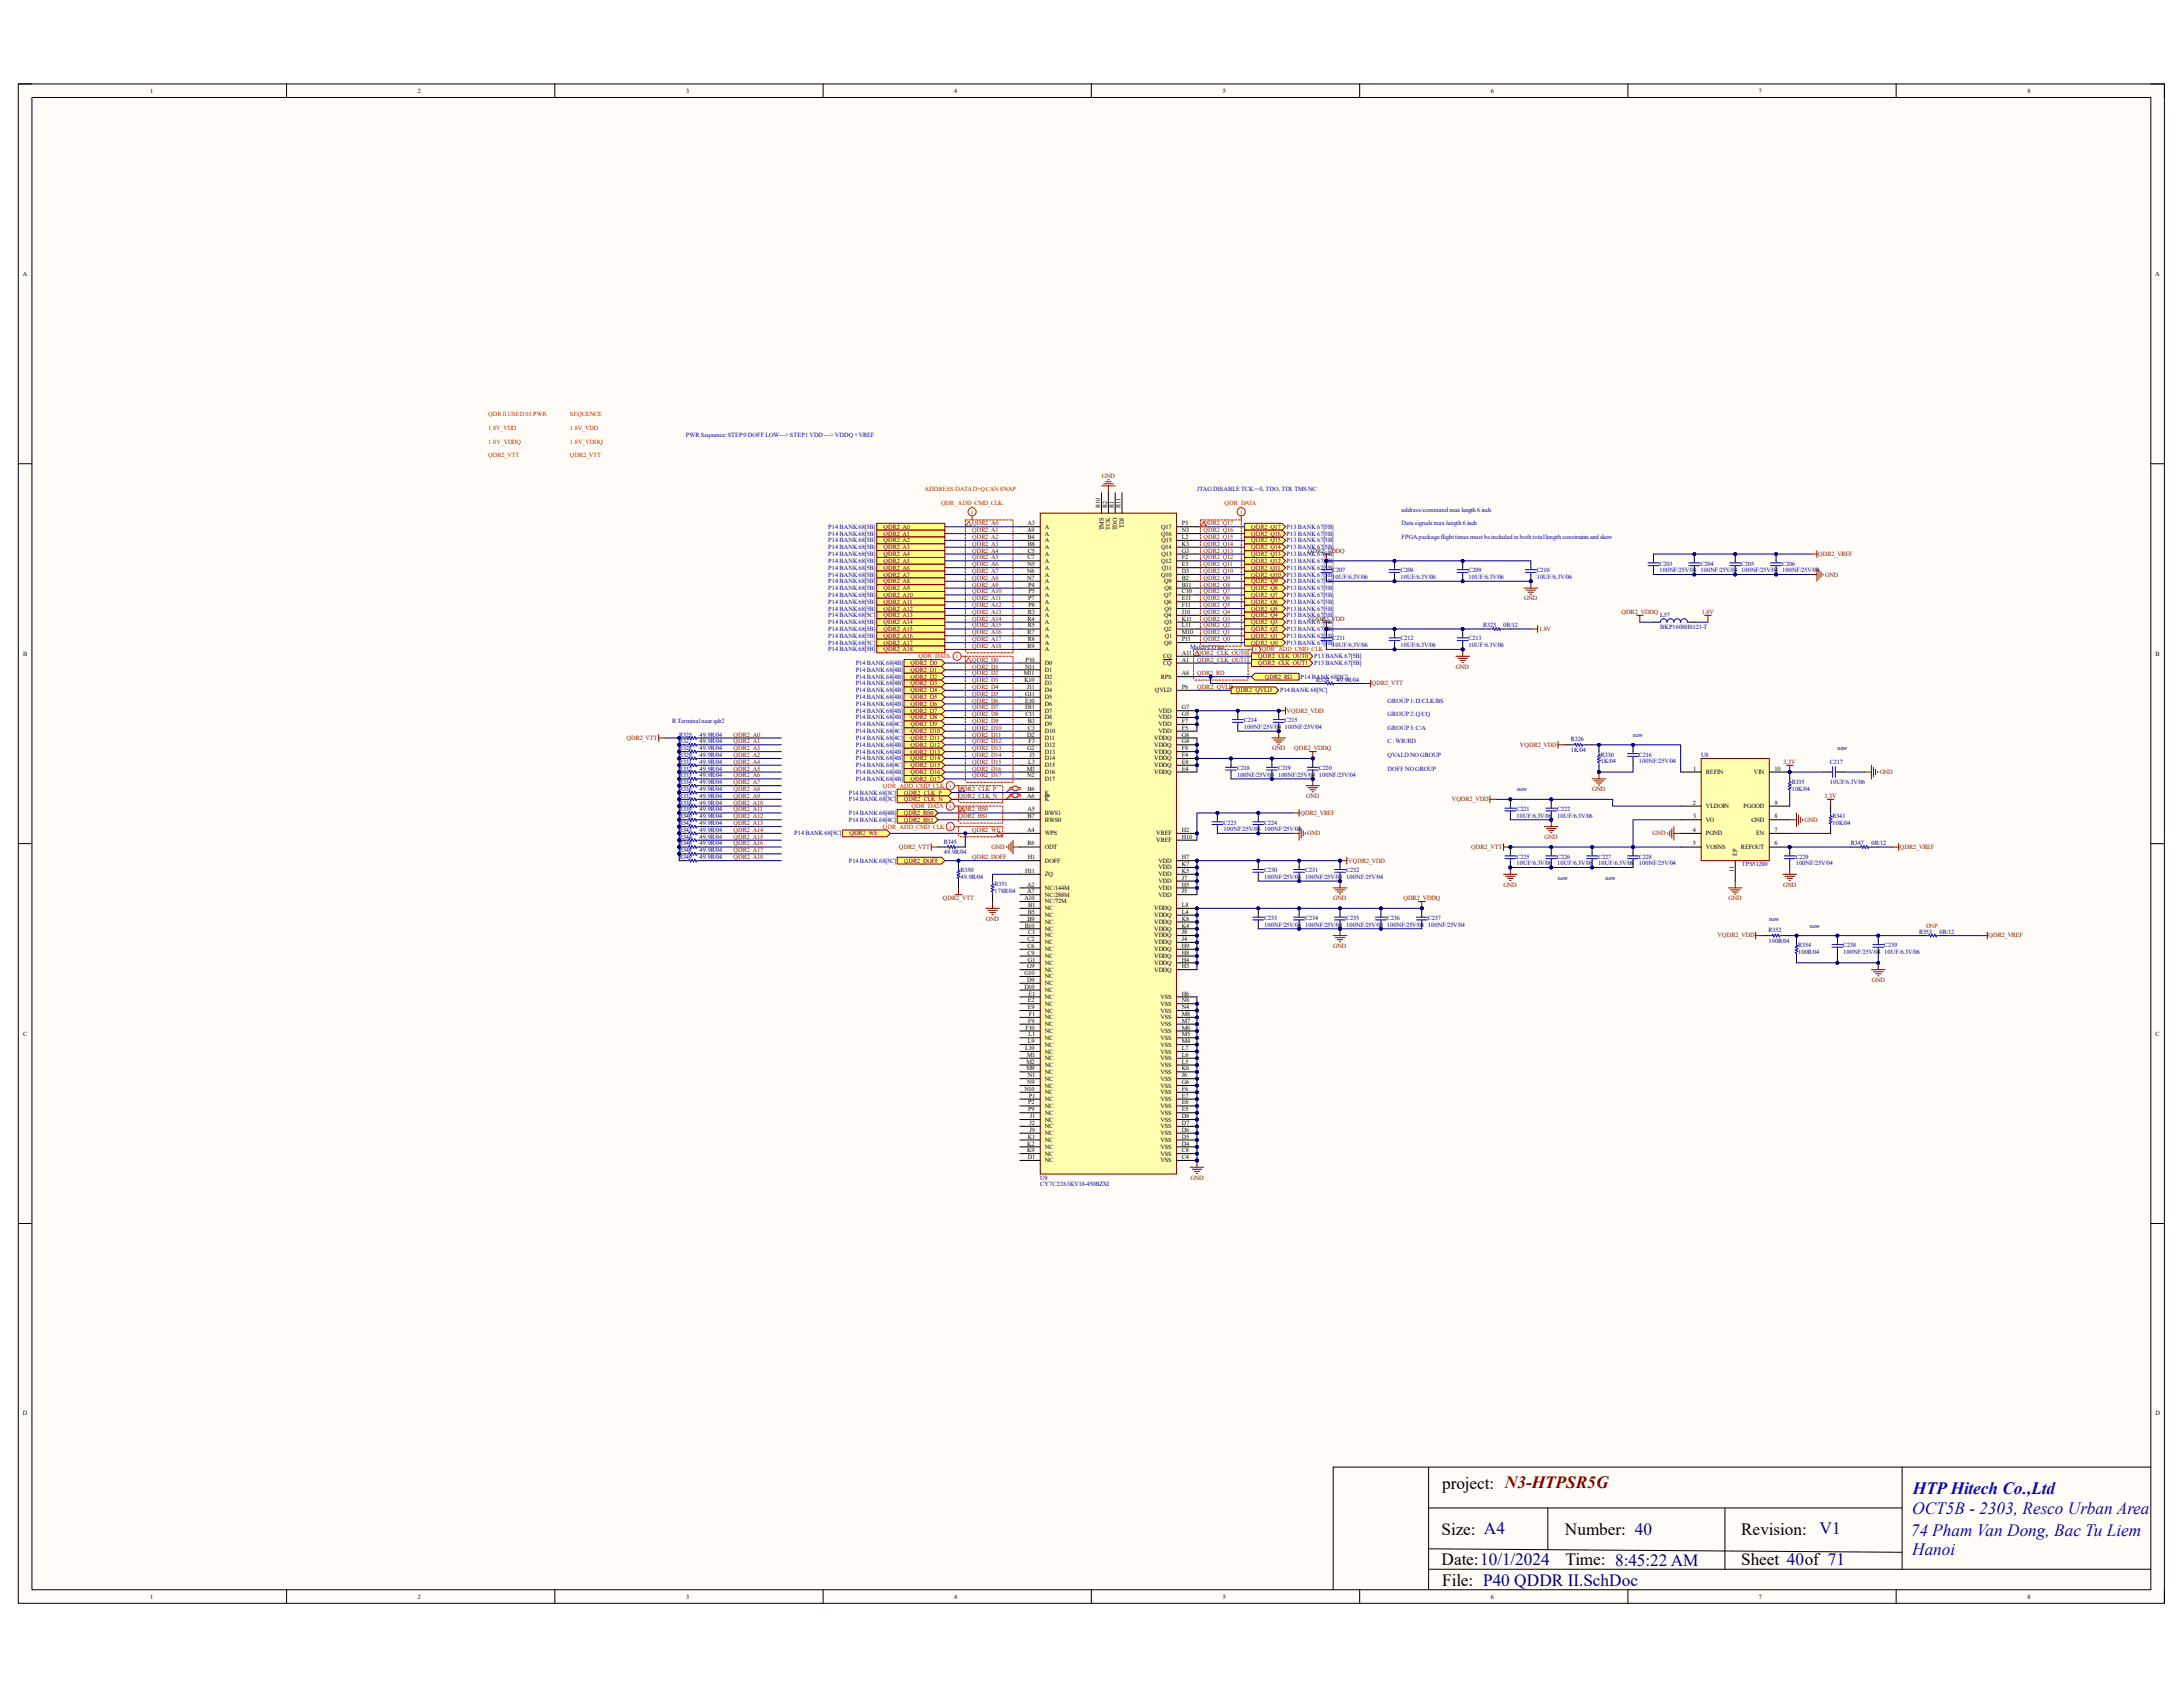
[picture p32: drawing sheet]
<svg xmlns="http://www.w3.org/2000/svg" width="279mm" height="216mm" viewBox="0 0 279 216" stroke-linecap="round" stroke-linejoin="round" font-family="sans-serif">
<defs><g id="words">
<g font-size="2.2">
<text x="184.6" y="190.6">project: N3-HTPSR5G</text>
<text x="184.5" y="196.4">Size: A4</text>
<text x="200.3" y="196.4">Number: 40</text>
<text x="222.8" y="196.4">Revision:</text>
<text x="184.5" y="200.3">Date:10/1/2024</text>
<text x="184.6" y="202.9">File: P40 QDDR II.SchDoc</text>
<text x="200.4" y="200.3">Time: 8:45:22 AM</text>
<text x="222.8" y="200.3">Sheet 40of 71</text>
</g>
<g font-size="2.2" fill="#00f">
<text x="244.8" y="191.2">HTP Hitech Co.,Ltd</text>
<text x="244.6" y="196.5">74 Pham Van Dong, Bac Tu Liem</text>
<text x="244.7" y="193.8">OCT5B - 2303, Resco Urban Area</text>
<text x="244.7" y="199.1">Hanoi</text>
</g>
<text font-size="2.2" fill="#000080" x="232.9" y="196.3">V1</text>
<g font-size=".8">
<text x="19.2" y="11.9">1</text>
<text x="53.5" y="11.9">2</text>
<text x="87.8" y="11.9">3</text>
<text x="122.1" y="11.9">4</text>
<text x="156.5" y="11.9">5</text>
<text x="190.8" y="11.9">6</text>
<text x="225.1" y="11.9">7</text>
<text x="259.5" y="11.9">8</text>
<text x="2.9" y="35.3">A</text>
<text x="275.8" y="35.3">A</text>
<text x="140.8" y="65" transform="rotate(-90 140.8 65)">R10</text>
<text x="141.7" y="65" transform="rotate(-90 141.7 65)">R2</text>
<text x="142.6" y="65" transform="rotate(-90 142.6 65)">R1</text>
<text x="143.4" y="65" transform="rotate(-90 143.4 65)">R11</text>
<text x="131.5" y="68.1">A9</text>
<text x="131.5" y="67.2">A3</text>
<text x="131.5" y="69">B4</text>
<text x="131.5" y="71.6">C7</text>
<text x="131.6" y="69.8">B8</text>
<text x="131.6" y="70.7">C5</text>
<text x="133.7" y="67.7">A</text>
<text x="133.7" y="68.5">A</text>
<text x="133.7" y="69.4">A</text>
<text x="133.7" y="70.3">A</text>
<text x="133.7" y="71.2">A</text>
<text x="141.3" y="67.9" transform="rotate(-90 141.3 67.9)">TMS</text>
<text x="142.1" y="67.9" transform="rotate(-90 142.1 67.9)">TCK</text>
<text x="143" y="67.9" transform="rotate(-90 143 67.9)">TDO</text>
<text x="143.8" y="67.6" transform="rotate(-90 143.8 67.6)">TDI</text>
<text x="148.6" y="70.3">Q14</text>
<text x="148.6" y="68.5">Q16</text>
<text x="148.6" y="67.7">Q17</text>
<text x="148.7" y="71.2">Q13</text>
<text x="148.7" y="69.4">Q15</text>
<text x="151.3" y="71.6">F2</text>
<text x="151.3" y="70.7">G3</text>
<text x="151.3" y="69.8">K3</text>
<text x="151.3" y="69">L2</text>
<text x="151.3" y="68.1">N3</text>
<text x="151.3" y="67.2">P3</text>
<text x="131.5" y="73.3">N6</text>
<text x="131.5" y="74.2">N7</text>
<text x="131.5" y="72.5">N5</text>
<text x="131.6" y="75.1">P4</text>
<text x="131.6" y="76.8">P7</text>
<text x="131.7" y="75.9">P5</text>
<text x="131.7" y="77.7">P8</text>
<text x="133.7" y="72.1">A</text>
<text x="133.7" y="72.9">A</text>
<text x="133.7" y="73.8">A</text>
<text x="133.7" y="74.6">A</text>
<text x="133.7" y="75.5">A</text>
<text x="133.7" y="76.4">A</text>
<text x="133.7" y="77.3">A</text>
<text x="148.6" y="73.8">Q10</text>
<text x="148.6" y="72.1">Q12</text>
<text x="148.7" y="72.9">Q11</text>
<text x="149" y="74.6">Q9</text>
<text x="149" y="76.4">Q7</text>
<text x="149" y="77.3">Q6</text>
<text x="149.1" y="75.5">Q8</text>
<text x="151.3" y="74.2">B2</text>
<text x="151.3" y="75.1">B11</text>
<text x="151.3" y="75.9">C10</text>
<text x="151.3" y="73.3">D3</text>
<text x="151.3" y="72.5">E3</text>
<text x="151.3" y="76.8">E11</text>
<text x="151.3" y="77.7">F11</text>
<text x="3" y="83.9">B</text>
<text x="131.5" y="79.5">R4</text>
<text x="131.5" y="81.2">R7</text>
<text x="131.5" y="82.9">R9</text>
<text x="131.6" y="78.6">R3</text>
<text x="131.6" y="80.3">R5</text>
<text x="131.6" y="82">R8</text>
<text x="133.7" y="78.1">A</text>
<text x="133.7" y="79">A</text>
<text x="133.7" y="79.9">A</text>
<text x="133.7" y="80.8">A</text>
<text x="133.7" y="81.6">A</text>
<text x="133.7" y="82.5">A</text>
<text x="133.7" y="83.4">A</text>
<text x="149" y="79">Q4</text>
<text x="149" y="80.8">Q2</text>
<text x="149" y="82.5">Q0</text>
<text x="149.1" y="78.1">Q5</text>
<text x="149.1" y="79.9">Q3</text>
<text x="149.1" y="81.6">Q1</text>
<text x="151.3" y="83.8">A11</text>
<text x="151.3" y="78.6">J10</text>
<text x="151.3" y="79.5">K11</text>
<text x="151.3" y="80.3">L11</text>
<text x="151.3" y="81.2">M10</text>
<text x="151.3" y="82">P11</text>
<text x="275.9" y="83.9">B</text>
<text x="131" y="86.4">M11</text>
<text x="131.1" y="87.3">K10</text>
<text x="131.2" y="89.9">E10</text>
<text x="131.2" y="89">G11</text>
<text x="131.2" y="85.6">N11</text>
<text x="131.2" y="84.7">P10</text>
<text x="131.4" y="88.2">J11</text>
<text x="133.7" y="89.5">D5</text>
<text x="133.7" y="88.6">D4</text>
<text x="133.7" y="87.7">D3</text>
<text x="133.7" y="86.9">D2</text>
<text x="133.7" y="86">D1</text>
<text x="133.7" y="85.1">D0</text>
<text x="147.8" y="88.6">QVLD</text>
<text x="148.6" y="86.9">RPS</text>
<text x="148.9" y="85.1">CQ</text>
<text x="148.9" y="84.2">CQ</text>
<text x="151.3" y="84.7">A1</text>
<text x="151.3" y="86.4">A8</text>
<text x="151.3" y="88.2">P6</text>
<text x="131.2" y="90.8">D11</text>
<text x="131.2" y="91.7">C11</text>
<text x="131.5" y="94.3">D2</text>
<text x="131.6" y="92.5">B3</text>
<text x="131.6" y="93.4">C3</text>
<text x="131.7" y="95.1">F3</text>
<text x="133.7" y="93">D9</text>
<text x="133.7" y="93.9">D10</text>
<text x="133.7" y="92.1">D8</text>
<text x="133.7" y="94.7">D11</text>
<text x="133.7" y="91.2">D7</text>
<text x="133.7" y="90.3">D6</text>
<text x="133.7" y="95.6">D12</text>
<text x="147.7" y="95.6">VDDQ</text>
<text x="147.7" y="94.7">VDDQ</text>
<text x="148.3" y="93.9">VDD</text>
<text x="148.3" y="93">VDD</text>
<text x="148.3" y="92.1">VDD</text>
<text x="148.3" y="91.2">VDD</text>
<text x="151.3" y="93.4">F5</text>
<text x="151.3" y="92.5">F7</text>
<text x="151.3" y="95.1">G4</text>
<text x="151.3" y="91.7">G5</text>
<text x="151.3" y="90.8">G7</text>
<text x="151.3" y="94.3">G8</text>
<text x="131.4" y="98.6">M3</text>
<text x="131.5" y="96">G2</text>
<text x="131.5" y="99.5">N2</text>
<text x="131.5" y="101.3">B6</text>
<text x="131.6" y="97.7">L3</text>
<text x="131.8" y="96.9">J3</text>
<text x="133.7" y="101.7">K</text>
<text x="133.7" y="96.4">D13</text>
<text x="133.7" y="97.3">D14</text>
<text x="133.7" y="98.2">D15</text>
<text x="133.7" y="99.1">D16</text>
<text x="133.7" y="99.9">D17</text>
<text x="147.7" y="99.1">VDDQ</text>
<text x="147.7" y="98.2">VDDQ</text>
<text x="147.7" y="97.3">VDDQ</text>
<text x="147.7" y="96.4">VDDQ</text>
<text x="151.3" y="98.6">E4</text>
<text x="151.3" y="97.7">E8</text>
<text x="151.3" y="96.9">F4</text>
<text x="151.3" y="96">F8</text>
<text x="216.7" y="98.6">1</text>
<text x="218.3" y="99.1">REFIN</text>
<text x="224.5" y="99.1">VIN</text>
<text x="227.1" y="98.6">10</text>
<text x="131.5" y="106.5">A4</text>
<text x="131.5" y="102.1">A6</text>
<text x="131.5" y="103.8">A5</text>
<text x="131.5" y="104.7">B7</text>
<text x="133.7" y="106.9">WPS</text>
<text x="133.7" y="104.3">BWS1</text>
<text x="133.7" y="102.6">K</text>
<text x="133.7" y="105.2">BWS0</text>
<text x="148" y="106.9">VREF</text>
<text x="148" y="107.8">VREF</text>
<text x="151.3" y="106.5">H2</text>
<text x="151.3" y="107.4">H10</text>
<text x="216.7" y="103">2</text>
<text x="216.7" y="106.5">4</text>
<text x="216.7" y="104.7">3</text>
<text x="218.3" y="103.4">VLDOIN</text>
<text x="218.3" y="105.2">VO</text>
<text x="218.3" y="106.9">PGND</text>
<text x="223.1" y="103.4">PGOOD</text>
<text x="224.2" y="105.2">GND</text>
<text x="224.8" y="106.9">EN</text>
<text x="227.1" y="106.5">7</text>
<text x="227.1" y="104.7">8</text>
<text x="227.1" y="103">9</text>
<text x="131.2" y="111.7">H11</text>
<text x="131.5" y="113.5">A2</text>
<text x="131.5" y="108.2">R6</text>
<text x="131.6" y="110">H1</text>
<text x="133.7" y="113.9">NC/144M</text>
<text x="133.7" y="110.4">DOFF</text>
<text x="133.7" y="112.1">ZQ</text>
<text x="133.7" y="108.7">ODT</text>
<text x="148.3" y="113.9">VDD</text>
<text x="148.3" y="110.4">VDD</text>
<text x="148.3" y="113">VDD</text>
<text x="148.3" y="112.1">VDD</text>
<text x="148.3" y="111.3">VDD</text>
<text x="151.3" y="113.5">H5</text>
<text x="151.3" y="110">H7</text>
<text x="151.3" y="112.6">J7</text>
<text x="151.3" y="111.7">K5</text>
<text x="151.3" y="110.8">K7</text>
<text x="216.7" y="108.2">5</text>
<text x="218.3" y="108.7">VOSNS</text>
<text x="221.9" y="111.5" transform="rotate(-90 221.9 111.5)">11</text>
<text x="222.3" y="109.5" transform="rotate(-90 222.3 109.5)">EP</text>
<text x="222.8" y="108.7">REFOUT</text>
<text x="227.1" y="108.2">6</text>
<text x="131.1" y="115.2">A10</text>
<text x="131.1" y="118.7">B10</text>
<text x="131.5" y="114.3">A7</text>
<text x="131.5" y="117.8">B9</text>
<text x="131.6" y="116.9">B5</text>
<text x="131.6" y="116.1">B1</text>
<text x="131.6" y="119.5">C1</text>
<text x="133.7" y="114.8">NC/288M</text>
<text x="133.7" y="115.6">NC/72M</text>
<text x="133.7" y="116.5">NC</text>
<text x="133.7" y="117.4">NC</text>
<text x="133.7" y="118.2">NC</text>
<text x="133.7" y="119.1">NC</text>
<text x="133.7" y="120">NC</text>
<text x="147.7" y="120">VDDQ</text>
<text x="147.7" y="119.1">VDDQ</text>
<text x="147.7" y="118.2">VDDQ</text>
<text x="147.7" y="117.4">VDDQ</text>
<text x="147.7" y="116.5">VDDQ</text>
<text x="148.3" y="114.8">VDD</text>
<text x="151.3" y="114.3">J5</text>
<text x="151.3" y="119.5">J8</text>
<text x="151.3" y="118.7">K4</text>
<text x="151.3" y="117.8">K8</text>
<text x="151.3" y="116.9">L4</text>
<text x="151.3" y="116.1">L8</text>
<text x="131.1" y="124.8">G10</text>
<text x="131.5" y="125.6">D9</text>
<text x="131.5" y="123.9">G9</text>
<text x="131.5" y="120.4">C2</text>
<text x="131.5" y="121.3">C6</text>
<text x="131.5" y="122.2">C9</text>
<text x="131.6" y="123.1">G1</text>
<text x="133.7" y="120.9">NC</text>
<text x="133.7" y="121.8">NC</text>
<text x="133.7" y="122.6">NC</text>
<text x="133.7" y="123.5">NC</text>
<text x="133.7" y="124.3">NC</text>
<text x="133.7" y="125.2">NC</text>
<text x="147.7" y="124.3">VDDQ</text>
<text x="147.7" y="123.5">VDDQ</text>
<text x="147.7" y="122.6">VDDQ</text>
<text x="147.7" y="121.8">VDDQ</text>
<text x="147.7" y="120.9">VDDQ</text>
<text x="151.3" y="123.9">H3</text>
<text x="151.3" y="123.1">H4</text>
<text x="151.3" y="122.2">H8</text>
<text x="151.3" y="121.3">H9</text>
<text x="151.3" y="120.4">J4</text>
<text x="131.1" y="126.5">D10</text>
<text x="131.2" y="131.8">F10</text>
<text x="131.6" y="128.3">E2</text>
<text x="131.6" y="129.2">E9</text>
<text x="131.6" y="130.9">F9</text>
<text x="131.7" y="127.4">E1</text>
<text x="131.7" y="130">F1</text>
<text x="133.7" y="126.1">NC</text>
<text x="133.7" y="127">NC</text>
<text x="133.7" y="127.8">NC</text>
<text x="133.7" y="128.7">NC</text>
<text x="133.7" y="129.6">NC</text>
<text x="133.7" y="130.5">NC</text>
<text x="133.7" y="131.3">NC</text>
<text x="148.5" y="127.8">VSS</text>
<text x="148.5" y="131.3">VSS</text>
<text x="148.5" y="130.5">VSS</text>
<text x="148.5" y="129.6">VSS</text>
<text x="148.5" y="128.7">VSS</text>
<text x="151.3" y="127.4">H6</text>
<text x="151.3" y="131.8">M6</text>
<text x="151.3" y="130.9">M7</text>
<text x="151.3" y="130">M8</text>
<text x="151.3" y="129.2">N4</text>
<text x="151.3" y="128.3">N8</text>
<text x="3" y="132.5">C</text>
<text x="131.2" y="134.4">L10</text>
<text x="131.4" y="136.1">M2</text>
<text x="131.4" y="137">M9</text>
<text x="131.4" y="135.3">M1</text>
<text x="131.6" y="133.5">L9</text>
<text x="131.6" y="137.9">N1</text>
<text x="131.7" y="132.6">L1</text>
<text x="133.7" y="132.2">NC</text>
<text x="133.7" y="133.1">NC</text>
<text x="133.7" y="133.9">NC</text>
<text x="133.7" y="134.8">NC</text>
<text x="133.7" y="135.7">NC</text>
<text x="133.7" y="136.6">NC</text>
<text x="133.7" y="137.4">NC</text>
<text x="148.5" y="137.4">VSS</text>
<text x="148.5" y="136.6">VSS</text>
<text x="148.5" y="135.7">VSS</text>
<text x="148.5" y="134.8">VSS</text>
<text x="148.5" y="133.9">VSS</text>
<text x="148.5" y="133.1">VSS</text>
<text x="148.5" y="132.2">VSS</text>
<text x="151.3" y="137.9">J6</text>
<text x="151.3" y="137">K6</text>
<text x="151.3" y="136.1">L5</text>
<text x="151.3" y="135.3">L6</text>
<text x="151.3" y="134.4">L7</text>
<text x="151.3" y="133.5">M4</text>
<text x="151.3" y="132.6">M5</text>
<text x="275.9" y="132.5">C</text>
<text x="131.1" y="139.6">N10</text>
<text x="131.5" y="138.7">N9</text>
<text x="131.6" y="141.4">P2</text>
<text x="131.6" y="142.2">P9</text>
<text x="131.7" y="140.5">P1</text>
<text x="131.8" y="144">J2</text>
<text x="131.8" y="143.1">J1</text>
<text x="133.7" y="143.6">NC</text>
<text x="133.7" y="138.3">NC</text>
<text x="133.7" y="139.2">NC</text>
<text x="133.7" y="140">NC</text>
<text x="133.7" y="140.9">NC</text>
<text x="133.7" y="141.8">NC</text>
<text x="133.7" y="142.7">NC</text>
<text x="148.5" y="143.6">VSS</text>
<text x="148.5" y="142.7">VSS</text>
<text x="148.5" y="141.8">VSS</text>
<text x="148.5" y="140.9">VSS</text>
<text x="148.5" y="140">VSS</text>
<text x="148.5" y="139.2">VSS</text>
<text x="148.5" y="138.3">VSS</text>
<text x="151.3" y="144">D7</text>
<text x="151.3" y="143.1">D8</text>
<text x="151.3" y="142.2">E5</text>
<text x="151.3" y="141.4">E6</text>
<text x="151.3" y="140.5">E7</text>
<text x="151.3" y="139.6">F6</text>
<text x="151.3" y="138.7">G6</text>
<text x="131.5" y="146.6">K2</text>
<text x="131.5" y="147.4">K9</text>
<text x="131.6" y="148.3">D1</text>
<text x="131.6" y="145.7">K1</text>
<text x="131.8" y="144.9">J9</text>
<text x="133.7" y="148.8">NC</text>
<text x="133.7" y="144.4">NC</text>
<text x="133.7" y="145.3">NC</text>
<text x="133.7" y="146.1">NC</text>
<text x="133.7" y="147">NC</text>
<text x="133.7" y="147.9">NC</text>
<text x="148.5" y="148.8">VSS</text>
<text x="148.5" y="147.9">VSS</text>
<text x="148.5" y="147">VSS</text>
<text x="148.5" y="146.1">VSS</text>
<text x="148.5" y="145.3">VSS</text>
<text x="148.5" y="144.4">VSS</text>
<text x="151.3" y="148.3">C4</text>
<text x="151.3" y="147.4">C8</text>
<text x="151.3" y="146.6">D4</text>
<text x="151.3" y="145.7">D5</text>
<text x="151.3" y="144.9">D6</text>
<text x="2.9" y="181.1">D</text>
<text x="275.9" y="181.1">D</text>
<text x="19.2" y="204.6">1</text>
<text x="53.5" y="204.6">2</text>
<text x="87.8" y="204.6">3</text>
<text x="122.1" y="204.6">4</text>
<text x="156.5" y="204.6">5</text>
<text x="190.8" y="204.6">6</text>
<text x="225.1" y="204.6">7</text>
<text x="259.5" y="204.6">8</text>
</g>
<g font-size=".8" fill="#f00">
<text x="62.5" y="53.3">QDR II USED 03 PWR</text>
<text x="72.9" y="53.3">SEQUENCE</text>
<text x="62.5" y="55">1.8V_VDD</text>
<text x="62.5" y="56.8">1.8V_VDDQ</text>
<text x="62.5" y="58.5">QDR2_VTT</text>
<text x="72.9" y="55">1.8V_VDD</text>
<text x="72.9" y="56.8">1.8V_VDDQ</text>
<text x="72.9" y="58.5">QDR2_VTT</text>
<text x="118.3" y="62.9">ADDRESS/DATA D+Q CAN SWAP</text>
<text x="120.4" y="64.6">QDR_ADD_CMD_CLK</text>
<text x="124.3" y="65.7">i</text>
<text x="156.7" y="64.6">QDR_DATA</text>
<text x="158.7" y="65.7">i</text>
<text x="160.7" y="83.4">i</text>
<text x="161.5" y="83.4">QDR_ADD_CMD_CLK</text>
<text x="117.6" y="84.2">QDR_DATA</text>
<text x="122.4" y="84.2">i</text>
<text x="113" y="100.8">QDR_ADD_CMD_CLK</text>
<text x="121.5" y="100.8">i</text>
<text x="113" y="106">QDR_ADD_CMD_CLK</text>
<text x="116.7" y="103.4">QDR_DATA</text>
<text x="121.5" y="103.4">i</text>
<text x="121.5" y="106">i</text>
<text x="246.5" y="118.7">DNP</text>
</g>
<g font-size=".8" fill="#000080">
<text x="87.8" y="55.9">PWR Sequence: STEP 0 DOFF LOW---&gt; STEP1 VDD ---&gt; VDDQ + VREF</text>
<text x="153.2" y="62.9">JTAG DISABLE TCK = 0, TDO, TDI. TMS NC</text>
<text x="179.4" y="65.5">address/command max length 6 inch</text>
<text x="106" y="67.7">P14 BANK 68[5B]</text>
<text x="106" y="68.5">P14 BANK 68[5B]</text>
<text x="106" y="69.4">P14 BANK 68[5B]</text>
<text x="106" y="70.3">P14 BANK 68[5B]</text>
<text x="106" y="71.2">P14 BANK 68[5B]</text>
<text x="164.7" y="67.7">P13 BANK 67[5B]</text>
<text x="164.7" y="71.2">P13 BANK 67[5B]</text>
<text x="164.7" y="70.3">P13 BANK 67[5B]</text>
<text x="164.7" y="69.4">P13 BANK 67[5B]</text>
<text x="164.7" y="68.5">P13 BANK 67[5B]</text>
<text x="179.4" y="67.2">Data signals max length 6 inch</text>
<text x="179.4" y="69">FPGA package flight times must be included in both total length constraints and skew</text>
<text x="106" y="72.1">P14 BANK 68[5B]</text>
<text x="106" y="72.9">P14 BANK 68[5B]</text>
<text x="106" y="73.8">P14 BANK 68[5B]</text>
<text x="106" y="74.6">P14 BANK 68[5B]</text>
<text x="106" y="75.5">P14 BANK 68[5B]</text>
<text x="106" y="76.4">P14 BANK 68[5B]</text>
<text x="106" y="77.3">P14 BANK 68[5B]</text>
<text x="164.7" y="77.3">P13 BANK 67[5B]</text>
<text x="164.7" y="76.4">P13 BANK 67[5B]</text>
<text x="164.7" y="75.5">P13 BANK 67[5B]</text>
<text x="164.7" y="74.6">P13 BANK 67[5B]</text>
<text x="164.7" y="73.8">P13 BANK 67[5B]</text>
<text x="164.7" y="72.9">P13 BANK 67[5B]</text>
<text x="164.7" y="72.1">P13 BANK 67[5B]</text>
<text x="170.5" y="74.1">10UF/6.3V/06</text>
<text x="170.5" y="73.2">C207</text>
<text x="179.2" y="74.1">10UF/6.3V/06</text>
<text x="179.2" y="73.2">C208</text>
<text x="188" y="74.1">10UF/6.3V/06</text>
<text x="188" y="73.2">C209</text>
<text x="196.7" y="74.1">10UF/6.3V/06</text>
<text x="196.7" y="73.2">C210</text>
<text x="212.4" y="73.2">100NF/25V/04</text>
<text x="212.4" y="72.4">C203</text>
<text x="217.6" y="73.2">100NF/25V/04</text>
<text x="217.6" y="72.4">C204</text>
<text x="222.8" y="73.2">100NF/25V/04</text>
<text x="222.8" y="72.4">C205</text>
<text x="228.1" y="73.2">100NF/25V/04</text>
<text x="228.1" y="72.4">C206</text>
<text x="106" y="78.1">P14 BANK 68[5B]</text>
<text x="106" y="79">P14 BANK 68[5C]</text>
<text x="106" y="79.9">P14 BANK 68[5B]</text>
<text x="106" y="80.8">P14 BANK 68[5B]</text>
<text x="106" y="81.6">P14 BANK 68[5B]</text>
<text x="106" y="82.5">P14 BANK 68[5C]</text>
<text x="106" y="83.4">P14 BANK 68[5B]</text>
<text x="152.3" y="83.1">Match CQ len</text>
<text x="164.7" y="82.5">P13 BANK 67[5B]</text>
<text x="164.7" y="81.6">P13 BANK 67[5B]</text>
<text x="164.7" y="80.8">P13 BANK 67[5B]</text>
<text x="164.7" y="79.9">P13 BANK 67[5B]</text>
<text x="164.7" y="79">P13 BANK 67[5B]</text>
<text x="164.7" y="78.1">P13 BANK 67[5B]</text>
<text x="170.5" y="82.8">10UF/6.3V/06</text>
<text x="170.5" y="82">C211</text>
<text x="179.2" y="82.8">10UF/6.3V/06</text>
<text x="179.2" y="82">C212</text>
<text x="188" y="82.8">10UF/6.3V/06</text>
<text x="188" y="82">C213</text>
<text x="189.8" y="80.3">R323</text>
<text x="192.4" y="80.3">0R/12</text>
<text x="212.5" y="79">L57</text>
<text x="212.5" y="80.6">BKP1608HS121-T</text>
<text x="109.5" y="85.1">P14 BANK 68[4B]</text>
<text x="109.5" y="86">P14 BANK 68[4B]</text>
<text x="109.5" y="86.9">P14 BANK 68[4B]</text>
<text x="109.5" y="87.7">P14 BANK 68[4B]</text>
<text x="109.5" y="88.6">P14 BANK 68[4B]</text>
<text x="109.5" y="89.5">P14 BANK 68[4B]</text>
<text x="163.8" y="88.6">P14 BANK 68[5C]</text>
<text x="166.5" y="86.9">P14 BANK 68[5C]</text>
<text x="168.2" y="84.2">P13 BANK 67[5B]</text>
<text x="168.2" y="85.1">P13 BANK 67[5B]</text>
<text x="168.4" y="87.3">R324</text>
<text x="171.1" y="87.3">49.9R/04</text>
<text x="177.6" y="89.9">GROUP 1: D/CLK/BS</text>
<text x="86" y="92.5">R Terminal near qdr2</text>
<text x="86.9" y="94.3">R325</text>
<text x="86.9" y="95.1">R327</text>
<text x="89.5" y="94.3">49.9R/04</text>
<text x="89.5" y="95.1">49.9R/04</text>
<text x="109.5" y="90.3">P14 BANK 68[4B]</text>
<text x="109.5" y="91.2">P14 BANK 68[4B]</text>
<text x="109.5" y="92.1">P14 BANK 68[4B]</text>
<text x="109.5" y="93">P14 BANK 68[4C]</text>
<text x="109.5" y="93.9">P14 BANK 68[4C]</text>
<text x="109.5" y="94.7">P14 BANK 68[4C]</text>
<text x="109.5" y="95.6">P14 BANK 68[4B]</text>
<text x="159.2" y="93.3">100NF/25V/04</text>
<text x="159.2" y="92.5">C214</text>
<text x="164.4" y="93.3">100NF/25V/04</text>
<text x="164.4" y="92.5">C215</text>
<text x="177.6" y="91.7">GROUP 2: Q/CQ</text>
<text x="177.6" y="93.4">GROUP 3: C/A</text>
<text x="177.6" y="95.1">C : WR/RD</text>
<text x="201" y="94.9">R326</text>
<text x="209" y="94.3">new</text>
<text x="86.9" y="96">R328</text>
<text x="86.9" y="96.9">R329</text>
<text x="86.9" y="97.7">R331</text>
<text x="86.9" y="98.6">R332</text>
<text x="86.9" y="99.5">R333</text>
<text x="86.9" y="100.4">R334</text>
<text x="86.9" y="101.3">R336</text>
<text x="89.5" y="96">49.9R/04</text>
<text x="89.5" y="96.9">49.9R/04</text>
<text x="89.5" y="97.7">49.9R/04</text>
<text x="89.5" y="98.6">49.9R/04</text>
<text x="89.5" y="99.5">49.9R/04</text>
<text x="89.5" y="100.4">49.9R/04</text>
<text x="89.5" y="101.3">49.9R/04</text>
<text x="108.6" y="101.7">P14 BANK 68[3C]</text>
<text x="109.5" y="96.4">P14 BANK 68[4B]</text>
<text x="109.5" y="97.3">P14 BANK 68[4B]</text>
<text x="109.5" y="98.2">P14 BANK 68[4C]</text>
<text x="109.5" y="99.1">P14 BANK 68[4B]</text>
<text x="109.5" y="99.9">P14 BANK 68[4B]</text>
<text x="158.3" y="99.4">100NF/25V/04</text>
<text x="158.3" y="98.6">C218</text>
<text x="163.6" y="99.4">100NF/25V/04</text>
<text x="163.6" y="98.6">C219</text>
<text x="168.8" y="99.4">100NF/25V/04</text>
<text x="168.8" y="98.6">C220</text>
<text x="177.6" y="96.9">QVALD NO GROUP</text>
<text x="177.6" y="98.6">DOFF NO GROUP</text>
<text x="194.2" y="101.3">new</text>
<text x="201" y="96.3">1K/04</text>
<text x="204.9" y="97.7">1K/04</text>
<text x="204.9" y="96.8">R330</text>
<text x="209.8" y="97.7">100NF/25V/04</text>
<text x="209.8" y="96.8">C216</text>
<text x="217.7" y="96.9">U8</text>
<text x="229.3" y="101.2">10K/04</text>
<text x="229.3" y="100.3">R335</text>
<text x="234.2" y="100.3">10UF/6.3V/06</text>
<text x="234.2" y="97.8">C217</text>
<text x="235.2" y="96">new</text>
<text x="86.9" y="102.1">R337</text>
<text x="86.9" y="103">R338</text>
<text x="86.9" y="103.8">R339</text>
<text x="86.9" y="104.7">R340</text>
<text x="86.9" y="105.6">R342</text>
<text x="86.9" y="106.5">R343</text>
<text x="86.9" y="107.4">R344</text>
<text x="89.5" y="102.1">49.9R/04</text>
<text x="89.5" y="103">49.9R/04</text>
<text x="89.5" y="103.8">49.9R/04</text>
<text x="89.5" y="104.7">49.9R/04</text>
<text x="89.5" y="105.6">49.9R/04</text>
<text x="89.5" y="106.5">49.9R/04</text>
<text x="89.5" y="107.4">49.9R/04</text>
<text x="101.6" y="106.9">P14 BANK 68[5C]</text>
<text x="108.6" y="104.3">P14 BANK 68[4B]</text>
<text x="108.6" y="105.2">P14 BANK 68[4C]</text>
<text x="108.6" y="102.6">P14 BANK 68[3C]</text>
<text x="120.8" y="107.9">R345</text>
<text x="156.6" y="106.4">100NF/25V/04</text>
<text x="156.6" y="105.5">C223</text>
<text x="161.8" y="106.4">100NF/25V/04</text>
<text x="161.8" y="105.5">C224</text>
<text x="194.1" y="104.6">10UF/6.3V/06</text>
<text x="194.1" y="103.8">C221</text>
<text x="199.3" y="104.6">10UF/6.3V/06</text>
<text x="199.3" y="103.8">C222</text>
<text x="234.5" y="105.5">10K/04</text>
<text x="234.5" y="104.6">R341</text>
<text x="86.9" y="108.2">R346</text>
<text x="86.9" y="109.1">R348</text>
<text x="86.9" y="110">R349</text>
<text x="89.5" y="108.2">49.9R/04</text>
<text x="89.5" y="109.1">49.9R/04</text>
<text x="89.5" y="110">49.9R/04</text>
<text x="108.6" y="110.4">P14 BANK 68[5C]</text>
<text x="120.8" y="109.3">49.9R/04</text>
<text x="122.9" y="112.5">49.9R/04</text>
<text x="122.9" y="111.6">R350</text>
<text x="127.3" y="113.4">R351</text>
<text x="161.8" y="112.5">100NF/25V/04</text>
<text x="161.8" y="111.6">C230</text>
<text x="167" y="112.5">100NF/25V/04</text>
<text x="167" y="111.6">C231</text>
<text x="172.3" y="112.5">100NF/25V/04</text>
<text x="172.3" y="111.6">C232</text>
<text x="194.1" y="110.7">10UF/6.3V/06</text>
<text x="194.1" y="109.9">C225</text>
<text x="199.3" y="110.7">10UF/6.3V/06</text>
<text x="199.3" y="109.9">C226</text>
<text x="199.4" y="112.6">new</text>
<text x="204.6" y="110.7">10UF/6.3V/06</text>
<text x="204.6" y="109.9">C227</text>
<text x="205.5" y="112.6">new</text>
<text x="209.8" y="110.7">100NF/25V/04</text>
<text x="209.8" y="109.9">C228</text>
<text x="222.9" y="110.8">TPS51200</text>
<text x="229.8" y="110.7">100NF/25V/04</text>
<text x="229.8" y="109.9">C229</text>
<text x="236.9" y="108.2">R347</text>
<text x="239.5" y="108.2">0R/12</text>
<text x="127.3" y="114.3">178R/04</text>
<text x="161.8" y="118.6">100NF/25V/04</text>
<text x="161.8" y="117.7">C233</text>
<text x="167" y="118.6">100NF/25V/04</text>
<text x="167" y="117.7">C234</text>
<text x="172.3" y="118.6">100NF/25V/04</text>
<text x="172.3" y="117.7">C235</text>
<text x="177.5" y="118.6">100NF/25V/04</text>
<text x="177.5" y="117.7">C236</text>
<text x="182.8" y="118.6">100NF/25V/04</text>
<text x="182.8" y="117.7">C237</text>
<text x="226.4" y="119.3">R352</text>
<text x="226.4" y="117.8">new</text>
<text x="231.6" y="118.7">new</text>
<text x="245.6" y="119.5">R353</text>
<text x="248.2" y="119.5">0R/12</text>
<text x="226.4" y="120.7">100R/04</text>
<text x="230.2" y="122.1">100R/04</text>
<text x="230.2" y="121.2">R354</text>
<text x="235.9" y="122.1">100NF/25V/04</text>
<text x="235.9" y="121.2">C238</text>
<text x="241.2" y="122.1">10UF/6.3V/06</text>
<text x="241.2" y="121.2">C239</text>
<text x="133.1" y="151">U9</text>
<text x="133.1" y="151.8">CY7C2263KV18-450BZXI</text>
</g>
<g font-size=".8" fill="#800000">
<text x="141" y="61.1">GND</text>
<text x="113.1" y="67.7">QDR2_A0</text>
<text x="113.1" y="68.5">QDR2_A1</text>
<text x="113.1" y="69.4">QDR2_A2</text>
<text x="113.1" y="70.3">QDR2_A3</text>
<text x="113.1" y="71.2">QDR2_A4</text>
<text x="124.4" y="67.2">QDR2_A0</text>
<text x="124.4" y="68.1">QDR2_A1</text>
<text x="124.4" y="70.7">QDR2_A4</text>
<text x="124.4" y="71.6">QDR2_A5</text>
<text x="124.4" y="69">QDR2_A2</text>
<text x="124.4" y="69.8">QDR2_A3</text>
<text x="154.1" y="71.6">QDR2_Q12</text>
<text x="154.1" y="70.7">QDR2_Q13</text>
<text x="154.1" y="69.8">QDR2_Q14</text>
<text x="154.1" y="69">QDR2_Q15</text>
<text x="154.1" y="68.1">QDR2_Q16</text>
<text x="154.1" y="67.2">QDR2_Q17</text>
<text x="160.1" y="67.7">QDR2_Q17</text>
<text x="160.1" y="71.2">QDR2_Q13</text>
<text x="160.1" y="70.3">QDR2_Q14</text>
<text x="160.1" y="69.4">QDR2_Q15</text>
<text x="160.1" y="68.5">QDR2_Q16</text>
<text x="167.4" y="70.7">QDR2_VDDQ</text>
<text x="232.7" y="71.2">QDR2_VREF</text>
<text x="113.1" y="72.1">QDR2_A5</text>
<text x="113.1" y="72.9">QDR2_A6</text>
<text x="113.1" y="73.8">QDR2_A7</text>
<text x="113.1" y="74.6">QDR2_A8</text>
<text x="113.1" y="75.5">QDR2_A9</text>
<text x="113.1" y="76.4">QDR2_A10</text>
<text x="113.1" y="77.3">QDR2_A11</text>
<text x="124.4" y="72.5">QDR2_A6</text>
<text x="124.4" y="73.3">QDR2_A7</text>
<text x="124.4" y="74.2">QDR2_A8</text>
<text x="124.4" y="75.1">QDR2_A9</text>
<text x="124.4" y="75.9">QDR2_A10</text>
<text x="124.4" y="76.8">QDR2_A11</text>
<text x="124.4" y="77.7">QDR2_A12</text>
<text x="154.1" y="77.7">QDR2_Q5</text>
<text x="154.1" y="76.8">QDR2_Q6</text>
<text x="154.1" y="75.9">QDR2_Q7</text>
<text x="154.1" y="75.1">QDR2_Q8</text>
<text x="154.1" y="74.2">QDR2_Q9</text>
<text x="154.1" y="73.3">QDR2_Q10</text>
<text x="154.1" y="72.5">QDR2_Q11</text>
<text x="160.1" y="77.3">QDR2_Q6</text>
<text x="160.1" y="76.4">QDR2_Q7</text>
<text x="160.1" y="75.5">QDR2_Q8</text>
<text x="160.1" y="74.6">QDR2_Q9</text>
<text x="160.1" y="73.8">QDR2_Q10</text>
<text x="160.1" y="72.9">QDR2_Q11</text>
<text x="160.1" y="72.1">QDR2_Q12</text>
<text x="195.1" y="76.8">GND</text>
<text x="233.6" y="73.8">GND</text>
<text x="113.1" y="78.1">QDR2_A12</text>
<text x="113.1" y="79">QDR2_A13</text>
<text x="113.1" y="79.9">QDR2_A14</text>
<text x="113.1" y="80.8">QDR2_A15</text>
<text x="113.1" y="81.6">QDR2_A16</text>
<text x="113.1" y="82.5">QDR2_A17</text>
<text x="113.1" y="83.4">QDR2_A18</text>
<text x="124.4" y="78.6">QDR2_A13</text>
<text x="124.4" y="79.5">QDR2_A14</text>
<text x="124.4" y="80.3">QDR2_A15</text>
<text x="124.4" y="81.2">QDR2_A16</text>
<text x="124.4" y="82">QDR2_A17</text>
<text x="124.4" y="82.9">QDR2_A18</text>
<text x="153.2" y="83.8">QDR2_CLK_OUT0</text>
<text x="154.1" y="82">QDR2_Q0</text>
<text x="154.1" y="81.2">QDR2_Q1</text>
<text x="154.1" y="80.3">QDR2_Q2</text>
<text x="154.1" y="79.5">QDR2_Q3</text>
<text x="154.1" y="78.6">QDR2_Q4</text>
<text x="160.1" y="82.5">QDR2_Q0</text>
<text x="160.1" y="81.6">QDR2_Q1</text>
<text x="160.1" y="80.8">QDR2_Q2</text>
<text x="160.1" y="79.9">QDR2_Q3</text>
<text x="160.1" y="79">QDR2_Q4</text>
<text x="160.1" y="78.1">QDR2_Q5</text>
<text x="167.4" y="79.5">VQDR2_VDD</text>
<text x="197" y="80.8">1.8V</text>
<text x="207.5" y="78.6">QDR2_VDDQ</text>
<text x="217.8" y="78.6">1.8V</text>
<text x="116.5" y="85.1">QDR2_D0</text>
<text x="116.5" y="86">QDR2_D1</text>
<text x="116.5" y="86.9">QDR2_D2</text>
<text x="116.5" y="87.7">QDR2_D3</text>
<text x="116.5" y="88.6">QDR2_D4</text>
<text x="116.5" y="89.5">QDR2_D5</text>
<text x="124.4" y="84.7">QDR2_D0</text>
<text x="124.4" y="85.6">QDR2_D1</text>
<text x="124.4" y="86.4">QDR2_D2</text>
<text x="124.4" y="87.3">QDR2_D3</text>
<text x="124.4" y="88.2">QDR2_D4</text>
<text x="124.4" y="89">QDR2_D5</text>
<text x="124.4" y="89.9">QDR2_D6</text>
<text x="153.2" y="84.7">QDR2_CLK_OUT1</text>
<text x="153.2" y="86.4">QDR2_RD</text>
<text x="153.2" y="88.2">QDR2_QVLD</text>
<text x="158.2" y="88.6">QDR2_QVLD</text>
<text x="161" y="84.2">QDR2_CLK_OUT0</text>
<text x="161" y="85.1">QDR2_CLK_OUT1</text>
<text x="161.9" y="86.9">QDR2_RD</text>
<text x="175.6" y="87.7">QDR2_VTT</text>
<text x="186.4" y="85.6">GND</text>
<text x="80.2" y="94.7">QDR2_VTT</text>
<text x="93.9" y="94.3">QDR2_A0</text>
<text x="93.9" y="95.1">QDR2_A1</text>
<text x="116.5" y="90.3">QDR2_D6</text>
<text x="116.5" y="91.2">QDR2_D7</text>
<text x="116.5" y="92.1">QDR2_D8</text>
<text x="116.5" y="93">QDR2_D9</text>
<text x="116.5" y="93.9">QDR2_D10</text>
<text x="116.5" y="94.7">QDR2_D11</text>
<text x="116.5" y="95.6">QDR2_D12</text>
<text x="124.4" y="90.8">QDR2_D7</text>
<text x="124.4" y="91.7">QDR2_D8</text>
<text x="124.4" y="92.5">QDR2_D9</text>
<text x="124.4" y="93.4">QDR2_D10</text>
<text x="124.4" y="94.3">QDR2_D11</text>
<text x="124.4" y="95.1">QDR2_D12</text>
<text x="164.7" y="91.2">VQDR2_VDD</text>
<text x="194.5" y="95.6">VQDR2_VDD</text>
<text x="93.9" y="96.9">QDR2_A2</text>
<text x="93.9" y="96">QDR2_A3</text>
<text x="93.9" y="97.7">QDR2_A4</text>
<text x="93.9" y="98.6">QDR2_A5</text>
<text x="93.9" y="99.5">QDR2_A6</text>
<text x="93.9" y="100.4">QDR2_A7</text>
<text x="93.9" y="101.3">QDR2_A8</text>
<text x="115.7" y="101.7">QDR2_CLK_P</text>
<text x="116.5" y="96.4">QDR2_D13</text>
<text x="116.5" y="97.3">QDR2_D14</text>
<text x="116.5" y="98.2">QDR2_D15</text>
<text x="116.5" y="99.1">QDR2_D16</text>
<text x="116.5" y="99.9">QDR2_D17</text>
<text x="122.7" y="101.3">QDR2_CLK_P</text>
<text x="124.4" y="96">QDR2_D13</text>
<text x="124.4" y="97.7">QDR2_D15</text>
<text x="124.4" y="98.6">QDR2_D16</text>
<text x="124.4" y="99.5">QDR2_D17</text>
<text x="124.4" y="96.9">QDR2_D14</text>
<text x="162.8" y="96">GND</text>
<text x="165.7" y="96">QDR2_VDDQ</text>
<text x="203.8" y="101.3">GND</text>
<text x="228.3" y="97.7">3.3V</text>
<text x="240.6" y="99.1">GND</text>
<text x="93.9" y="102.1">QDR2_A9</text>
<text x="93.9" y="103">QDR2_A10</text>
<text x="93.9" y="103.8">QDR2_A11</text>
<text x="93.9" y="104.7">QDR2_A12</text>
<text x="93.9" y="105.6">QDR2_A13</text>
<text x="93.9" y="106.5">QDR2_A14</text>
<text x="93.9" y="107.4">QDR2_A15</text>
<text x="108.7" y="106.9">QDR2_WE</text>
<text x="115.7" y="104.3">QDR2_BS0</text>
<text x="115.7" y="105.2">QDR2_BS1</text>
<text x="115.7" y="102.6">QDR2_CLK_N</text>
<text x="122.7" y="102.1">QDR2_CLK_N</text>
<text x="122.7" y="103.8">QDR2_BS0</text>
<text x="122.7" y="104.7">QDR2_BS1</text>
<text x="124.4" y="106.5">QDR2_WE</text>
<text x="166.5" y="104.3">QDR2_VREF</text>
<text x="167.2" y="102.1">GND</text>
<text x="167.3" y="106.9">GND</text>
<text x="185.8" y="102.6">VQDR2_VDD</text>
<text x="197.7" y="107.4">GND</text>
<text x="211.5" y="106.9">GND</text>
<text x="231" y="105.2">GND</text>
<text x="233.5" y="102.1">3.3V</text>
<text x="93.9" y="108.2">QDR2_A16</text>
<text x="93.9" y="109.1">QDR2_A17</text>
<text x="93.9" y="110">QDR2_A18</text>
<text x="115.1" y="108.7">QDR2_VTT</text>
<text x="115.7" y="110.4">QDR2_DOFF</text>
<text x="124.4" y="110">QDR2_DOFF</text>
<text x="126.9" y="108.7">GND</text>
<text x="172.6" y="110.4">VQDR2_VDD</text>
<text x="188.3" y="108.7">QDR2_VTT</text>
<text x="192.4" y="113.5">GND</text>
<text x="228.2" y="113.5">GND</text>
<text x="243.2" y="108.7">QDR2_VREF</text>
<text x="120.7" y="115.2">QDR2_VTT</text>
<text x="126.2" y="117.8">GND</text>
<text x="170.6" y="115.2">GND</text>
<text x="179.6" y="115.2">QDR2_VDDQ</text>
<text x="219.8" y="120">VQDR2_VDD</text>
<text x="221.2" y="115.2">GND</text>
<text x="254.5" y="120">QDR2_VREF</text>
<text x="170.6" y="121.3">GND</text>
<text x="239.6" y="125.6">GND</text>
<text x="152.4" y="151">GND</text>
</g>
</g></defs>
<path d="M2.3 10.7h274.7v194.5h-274.7z" fill-rule="evenodd" fill="#fffcf8"/>
<path d="M2.3 10.7h274.7v194.5h-274.7z" fill="none" stroke="#000" stroke-width=".13"/>
<path d="M4.1 12.5h271.2v191h-271.2z" fill-rule="evenodd" fill="#fffcf8"/>
<g fill="none" stroke="#000" stroke-width=".13">
<path d="M2.3 10.7h1.8M4.1 12.5h271.2v191h-271.2zM36.7 10.7v1.8M71 10.7v1.8M105.3 10.7v1.8M139.7 10.7v1.8M174 10.7v1.8M208.4 10.7v1.8M242.7 10.7v1.8M275.3 10.7h1.7v1.8M2.3 59.3h1.8M275.3 59.4h1.7"/>
<path d="M2.3 108h1.8M275.3 108h1.7M2.3 156.6h1.8M275.3 156.6h1.7M36.7 203.5v1.7M71 203.5v1.7M105.3 203.5v1.7M139.7 203.5v1.7M174 203.5v1.7M208.4 203.5v1.7M242.7 203.5v1.7M277 203.5v1.7"/>
</g>
<g fill="#fff">
<path d="M123.5 66.5h6.2v17h-6.2z" fill-rule="evenodd"/>
<path d="M122.7 100.6h5.6v2.1h-5.6z" fill-rule="evenodd"/>
<path d="M152.8 83.1h6.9v3.9h-6.9z" fill-rule="evenodd"/>
<path d="M122.7 105.8h5.6v1.3h-5.6z" fill-rule="evenodd"/>
<path d="M123.5 84h6.2v16.1h-6.2z" fill-rule="evenodd"/>
<path d="M153.6 66.5h5.3v16.2h-5.3z" fill-rule="evenodd"/>
<path d="M122.7 103.2h5.6v2.1h-5.6z" fill-rule="evenodd"/>
</g>
<path d="M182.8 187.8v15.7M182.8 193h60.6M182.8 198.2l60.6 .5M198.1 193v5.3M220.8 193v7.8M243.4 187.8v13M275.3 187.8h-104.7v15.7M182.8 200.8h92.5" fill="none" stroke="#000" stroke-width=".13"/>
<path d="M163.7 91h.8M164.5 90.5v.9M165.4 106.7h.9M166.3 105.8v1.7M166.5 106v1.3M166.8 106.3v.7M167.1 106.6v.1" fill="none" stroke="#800000" stroke-width=".13"/>
<circle cx="163.7" cy="91" r=".17" fill="#000080"/>
<circle cx="163.7" cy="91" r=".17" fill="none" stroke="#000080" stroke-width=".13"/>
<path d="M152.3 149.4h1.8M152.6 149.6h1.2M152.8 149.9h.7M153.1 150.2h.2M153.2 148.5v.9" fill="none" stroke="#800000" stroke-width=".13"/>
<circle cx="153.2" cy="148.5" r=".17" fill="#000080"/>
<circle cx="153.2" cy="148.5" r=".17" fill="none" stroke="#000080" stroke-width=".13"/>
<circle cx="161" cy="110.1" r=".17" fill="#000080"/>
<circle cx="161" cy="110.1" r=".17" fill="none" stroke="#000080" stroke-width=".13"/>
<path d="M161 110.1v.9" fill="none" stroke="#000" stroke-width=".13"/>
<circle cx="161" cy="110.1" r=".17" fill="#000080"/>
<circle cx="161" cy="110.1" r=".17" fill="none" stroke="#000080" stroke-width=".13"/>
<path d="M161 111.9v.9" fill="none" stroke="#000" stroke-width=".13"/>
<path d="M160.3 111.6h1.4M160.3 111.3h1.4M161 111v.3M161 111.6v.3" fill="none" stroke="#00f" stroke-width=".13"/>
<circle cx="166.3" cy="110.1" r=".17" fill="#000080"/>
<circle cx="166.3" cy="110.1" r=".17" fill="none" stroke="#000080" stroke-width=".13"/>
<circle cx="166.3" cy="112.8" r=".17" fill="#000080"/>
<circle cx="166.3" cy="112.8" r=".17" fill="none" stroke="#000080" stroke-width=".13"/>
<path d="M166.3 110.1v.9" fill="none" stroke="#000" stroke-width=".13"/>
<circle cx="166.3" cy="110.1" r=".17" fill="#000080"/>
<circle cx="166.3" cy="110.1" r=".17" fill="none" stroke="#000080" stroke-width=".13"/>
<path d="M166.3 111.9v.9" fill="none" stroke="#000" stroke-width=".13"/>
<circle cx="166.3" cy="112.8" r=".17" fill="#000080"/>
<circle cx="166.3" cy="112.8" r=".17" fill="none" stroke="#000080" stroke-width=".13"/>
<path d="M165.6 111.6h1.4M165.6 111.3h1.4M166.3 111v.3M166.3 111.6v.3" fill="none" stroke="#00f" stroke-width=".13"/>
<circle cx="171.5" cy="110.1" r=".17" fill="#000080"/>
<circle cx="171.5" cy="110.1" r=".17" fill="none" stroke="#000080" stroke-width=".13"/>
<circle cx="171.5" cy="112.8" r=".17" fill="#000080"/>
<circle cx="171.5" cy="112.8" r=".17" fill="none" stroke="#000080" stroke-width=".13"/>
<path d="M171.5 110.1v.9" fill="none" stroke="#000" stroke-width=".13"/>
<circle cx="171.5" cy="110.1" r=".17" fill="#000080"/>
<circle cx="171.5" cy="110.1" r=".17" fill="none" stroke="#000080" stroke-width=".13"/>
<path d="M171.5 111.9v.9" fill="none" stroke="#000" stroke-width=".13"/>
<circle cx="171.5" cy="112.8" r=".17" fill="#000080"/>
<circle cx="171.5" cy="112.8" r=".17" fill="none" stroke="#000080" stroke-width=".13"/>
<path d="M170.8 111.6h1.4M170.8 111.3h1.4M171.5 111v.3M171.5 111.6v.3" fill="none" stroke="#00f" stroke-width=".13"/>
<circle cx="169.8" cy="80.5" r=".17" fill="#000080"/>
<circle cx="169.8" cy="80.5" r=".17" fill="none" stroke="#000080" stroke-width=".13"/>
<path d="M169.8 80.5v.9" fill="none" stroke="#000" stroke-width=".13"/>
<circle cx="169.8" cy="80.5" r=".17" fill="#000080"/>
<circle cx="169.8" cy="80.5" r=".17" fill="none" stroke="#000080" stroke-width=".13"/>
<path d="M169.8 82.2v.9" fill="none" stroke="#000" stroke-width=".13"/>
<path d="M169.1 82h1.4M169.1 81.6h1.4M169.8 81.4v.2M169.8 82v.2" fill="none" stroke="#00f" stroke-width=".13"/>
<circle cx="178.5" cy="80.5" r=".17" fill="#000080"/>
<circle cx="178.5" cy="80.5" r=".17" fill="none" stroke="#000080" stroke-width=".13"/>
<circle cx="178.5" cy="83.1" r=".17" fill="#000080"/>
<circle cx="178.5" cy="83.1" r=".17" fill="none" stroke="#000080" stroke-width=".13"/>
<path d="M178.5 80.5v.9" fill="none" stroke="#000" stroke-width=".13"/>
<circle cx="178.5" cy="80.5" r=".17" fill="#000080"/>
<circle cx="178.5" cy="80.5" r=".17" fill="none" stroke="#000080" stroke-width=".13"/>
<path d="M178.5 82.2v.9" fill="none" stroke="#000" stroke-width=".13"/>
<circle cx="178.5" cy="83.1" r=".17" fill="#000080"/>
<circle cx="178.5" cy="83.1" r=".17" fill="none" stroke="#000080" stroke-width=".13"/>
<path d="M177.8 82h1.4M177.8 81.6h1.4M178.5 81.4v.2M178.5 82v.2" fill="none" stroke="#00f" stroke-width=".13"/>
<circle cx="187.2" cy="80.5" r=".17" fill="#000080"/>
<circle cx="187.2" cy="80.5" r=".17" fill="none" stroke="#000080" stroke-width=".13"/>
<circle cx="187.2" cy="83.1" r=".17" fill="#000080"/>
<circle cx="187.2" cy="83.1" r=".17" fill="none" stroke="#000080" stroke-width=".13"/>
<path d="M187.2 80.5v.9" fill="none" stroke="#000" stroke-width=".13"/>
<circle cx="187.2" cy="80.5" r=".17" fill="#000080"/>
<circle cx="187.2" cy="80.5" r=".17" fill="none" stroke="#000080" stroke-width=".13"/>
<path d="M187.2 82.2v.9" fill="none" stroke="#000" stroke-width=".13"/>
<circle cx="187.2" cy="83.1" r=".17" fill="#000080"/>
<circle cx="187.2" cy="83.1" r=".17" fill="none" stroke="#000080" stroke-width=".13"/>
<path d="M186.5 82h1.4M186.5 81.6h1.4M187.2 81.4v.2M187.2 82v.2M127 112.8v.3l.2 .1-.3 .2 .3 .1-.3 .2 .3 .2-.3 .2 .1 .1v.3" fill="none" stroke="#00f" stroke-width=".13"/>
<path d="M127 111.9v.9M127 114.5v.9" fill="none" stroke="#000" stroke-width=".13"/>
<g fill="none" stroke="#800000" stroke-width=".13">
<path d="M126.2 116.2h1.7M126.4 116.5h1.2M126.7 116.8h.7M126.9 117h.2M127 115.4v.8M128.9 108.3v.2M129.1 108.1v.6M129.4 107.8v1.2M129.7 107.5v1.8M129.7 108.4h.8M170.6 113.6h1.8M170.9 113.9h1.2"/>
<path d="M171.2 114.2h.7M171.4 114.4h.2M171.5 112.8v.8"/>
</g>
<circle cx="171.5" cy="112.8" r=".17" fill="#000080"/>
<circle cx="171.5" cy="112.8" r=".17" fill="none" stroke="#000080" stroke-width=".13"/>
<circle cx="161" cy="116.2" r=".17" fill="#000080"/>
<circle cx="161" cy="116.2" r=".17" fill="none" stroke="#000080" stroke-width=".13"/>
<path d="M161 116.2v.9" fill="none" stroke="#000" stroke-width=".13"/>
<circle cx="161" cy="116.2" r=".17" fill="#000080"/>
<circle cx="161" cy="116.2" r=".17" fill="none" stroke="#000080" stroke-width=".13"/>
<path d="M161 118v.9" fill="none" stroke="#000" stroke-width=".13"/>
<path d="M160.3 117.7h1.4M160.3 117.4h1.4M161 117.1v.3M161 117.7v.3" fill="none" stroke="#00f" stroke-width=".13"/>
<circle cx="166.3" cy="116.2" r=".17" fill="#000080"/>
<circle cx="166.3" cy="116.2" r=".17" fill="none" stroke="#000080" stroke-width=".13"/>
<circle cx="166.3" cy="118.9" r=".17" fill="#000080"/>
<circle cx="166.3" cy="118.9" r=".17" fill="none" stroke="#000080" stroke-width=".13"/>
<path d="M166.3 116.2v.9" fill="none" stroke="#000" stroke-width=".13"/>
<circle cx="166.3" cy="116.2" r=".17" fill="#000080"/>
<circle cx="166.3" cy="116.2" r=".17" fill="none" stroke="#000080" stroke-width=".13"/>
<path d="M166.3 118v.9" fill="none" stroke="#000" stroke-width=".13"/>
<circle cx="166.3" cy="118.9" r=".17" fill="#000080"/>
<circle cx="166.3" cy="118.9" r=".17" fill="none" stroke="#000080" stroke-width=".13"/>
<path d="M165.6 117.7h1.4M165.6 117.4h1.4M166.3 117.1v.3M166.3 117.7v.3" fill="none" stroke="#00f" stroke-width=".13"/>
<circle cx="171.5" cy="116.2" r=".17" fill="#000080"/>
<circle cx="171.5" cy="116.2" r=".17" fill="none" stroke="#000080" stroke-width=".13"/>
<circle cx="171.5" cy="118.9" r=".17" fill="#000080"/>
<circle cx="171.5" cy="118.9" r=".17" fill="none" stroke="#000080" stroke-width=".13"/>
<path d="M171.5 116.2v.9" fill="none" stroke="#000" stroke-width=".13"/>
<circle cx="171.5" cy="116.2" r=".17" fill="#000080"/>
<circle cx="171.5" cy="116.2" r=".17" fill="none" stroke="#000080" stroke-width=".13"/>
<path d="M171.5 118v.9" fill="none" stroke="#000" stroke-width=".13"/>
<circle cx="171.5" cy="118.9" r=".17" fill="#000080"/>
<circle cx="171.5" cy="118.9" r=".17" fill="none" stroke="#000080" stroke-width=".13"/>
<path d="M170.8 117.7h1.4M170.8 117.4h1.4M171.5 117.1v.3M171.5 117.7v.3" fill="none" stroke="#00f" stroke-width=".13"/>
<path d="M170.6 119.7h1.8M170.9 120h1.2M171.5 118.9v.8M171.2 120.3h.7M171.4 120.5h.2" fill="none" stroke="#800000" stroke-width=".13"/>
<circle cx="171.5" cy="118.9" r=".17" fill="#000080"/>
<circle cx="171.5" cy="118.9" r=".17" fill="none" stroke="#000080" stroke-width=".13"/>
<circle cx="176.7" cy="116.2" r=".17" fill="#000080"/>
<circle cx="176.7" cy="116.2" r=".17" fill="none" stroke="#000080" stroke-width=".13"/>
<circle cx="176.7" cy="118.9" r=".17" fill="#000080"/>
<circle cx="176.7" cy="118.9" r=".17" fill="none" stroke="#000080" stroke-width=".13"/>
<path d="M176.7 116.2v.9" fill="none" stroke="#000" stroke-width=".13"/>
<circle cx="176.7" cy="116.2" r=".17" fill="#000080"/>
<circle cx="176.7" cy="116.2" r=".17" fill="none" stroke="#000080" stroke-width=".13"/>
<path d="M176.7 118v.9" fill="none" stroke="#000" stroke-width=".13"/>
<circle cx="176.7" cy="118.9" r=".17" fill="#000080"/>
<circle cx="176.7" cy="118.9" r=".17" fill="none" stroke="#000080" stroke-width=".13"/>
<path d="M176 117.7h1.4M176 117.4h1.4M176.7 117.1v.3M176.7 117.7v.3" fill="none" stroke="#00f" stroke-width=".13"/>
<circle cx="182" cy="116.2" r=".17" fill="#000080"/>
<circle cx="182" cy="116.2" r=".17" fill="none" stroke="#000080" stroke-width=".13"/>
<path d="M182 116.2v.9" fill="none" stroke="#000" stroke-width=".13"/>
<circle cx="182" cy="116.2" r=".17" fill="#000080"/>
<circle cx="182" cy="116.2" r=".17" fill="none" stroke="#000080" stroke-width=".13"/>
<path d="M182 118v.9" fill="none" stroke="#000" stroke-width=".13"/>
<path d="M181.3 117.7h1.4M181.3 117.4h1.4M182 117.1v.3M182 117.7v.3" fill="none" stroke="#00f" stroke-width=".13"/>
<circle cx="157.6" cy="97.1" r=".17" fill="#000080"/>
<circle cx="157.6" cy="97.1" r=".17" fill="none" stroke="#000080" stroke-width=".13"/>
<path d="M157.6 97.1v.8" fill="none" stroke="#000" stroke-width=".13"/>
<circle cx="157.6" cy="97.1" r=".17" fill="#000080"/>
<circle cx="157.6" cy="97.1" r=".17" fill="none" stroke="#000080" stroke-width=".13"/>
<path d="M157.6 98.8v.9" fill="none" stroke="#000" stroke-width=".13"/>
<path d="M156.9 98.5h1.4M156.9 98.2h1.4M157.6 97.9v.3M157.6 98.5v.3" fill="none" stroke="#00f" stroke-width=".13"/>
<circle cx="162.8" cy="97.1" r=".17" fill="#000080"/>
<circle cx="162.8" cy="97.1" r=".17" fill="none" stroke="#000080" stroke-width=".13"/>
<circle cx="162.8" cy="99.7" r=".17" fill="#000080"/>
<circle cx="162.8" cy="99.7" r=".17" fill="none" stroke="#000080" stroke-width=".13"/>
<path d="M162.8 97.1v.8" fill="none" stroke="#000" stroke-width=".13"/>
<circle cx="162.8" cy="97.1" r=".17" fill="#000080"/>
<circle cx="162.8" cy="97.1" r=".17" fill="none" stroke="#000080" stroke-width=".13"/>
<path d="M162.8 98.8v.9" fill="none" stroke="#000" stroke-width=".13"/>
<circle cx="162.8" cy="99.7" r=".17" fill="#000080"/>
<circle cx="162.8" cy="99.7" r=".17" fill="none" stroke="#000080" stroke-width=".13"/>
<path d="M162.1 98.5h1.4M162.1 98.2h1.4M162.8 97.9v.3M162.8 98.5v.3" fill="none" stroke="#00f" stroke-width=".13"/>
<circle cx="168" cy="97.1" r=".17" fill="#000080"/>
<circle cx="168" cy="97.1" r=".17" fill="none" stroke="#000080" stroke-width=".13"/>
<circle cx="168" cy="99.7" r=".17" fill="#000080"/>
<circle cx="168" cy="99.7" r=".17" fill="none" stroke="#000080" stroke-width=".13"/>
<path d="M168 97.1v.8" fill="none" stroke="#000" stroke-width=".13"/>
<circle cx="168" cy="97.1" r=".17" fill="#000080"/>
<circle cx="168" cy="97.1" r=".17" fill="none" stroke="#000080" stroke-width=".13"/>
<path d="M168 98.8v.9" fill="none" stroke="#000" stroke-width=".13"/>
<circle cx="168" cy="99.7" r=".17" fill="#000080"/>
<circle cx="168" cy="99.7" r=".17" fill="none" stroke="#000080" stroke-width=".13"/>
<path d="M167.3 98.5h1.4M167.3 98.2h1.4M168 97.9v.3M168 98.5v.3" fill="none" stroke="#00f" stroke-width=".13"/>
<path d="M168 99.7v.9M167.1 100.6h1.8M167.4 100.8h1.2M167.7 101.1h.7M167.9 101.3h.2" fill="none" stroke="#800000" stroke-width=".13"/>
<circle cx="168" cy="99.7" r=".17" fill="#000080"/>
<circle cx="168" cy="99.7" r=".17" fill="none" stroke="#000080" stroke-width=".13"/>
<circle cx="158.4" cy="91" r=".17" fill="#000080"/>
<circle cx="158.4" cy="91" r=".17" fill="none" stroke="#000080" stroke-width=".13"/>
<path d="M158.4 91v.8" fill="none" stroke="#000" stroke-width=".13"/>
<circle cx="158.4" cy="91" r=".17" fill="#000080"/>
<circle cx="158.4" cy="91" r=".17" fill="none" stroke="#000080" stroke-width=".13"/>
<path d="M158.4 92.7v.9" fill="none" stroke="#000" stroke-width=".13"/>
<path d="M157.7 92.4h1.4M157.7 92.1h1.4M158.4 91.8v.3M158.4 92.4v.3" fill="none" stroke="#00f" stroke-width=".13"/>
<circle cx="163.7" cy="91" r=".17" fill="#000080"/>
<circle cx="163.7" cy="91" r=".17" fill="none" stroke="#000080" stroke-width=".13"/>
<circle cx="163.7" cy="93.6" r=".17" fill="#000080"/>
<circle cx="163.7" cy="93.6" r=".17" fill="none" stroke="#000080" stroke-width=".13"/>
<path d="M163.7 91v.8" fill="none" stroke="#000" stroke-width=".13"/>
<circle cx="163.7" cy="91" r=".17" fill="#000080"/>
<circle cx="163.7" cy="91" r=".17" fill="none" stroke="#000080" stroke-width=".13"/>
<path d="M163.7 92.7v.9" fill="none" stroke="#000" stroke-width=".13"/>
<circle cx="163.7" cy="93.6" r=".17" fill="#000080"/>
<circle cx="163.7" cy="93.6" r=".17" fill="none" stroke="#000080" stroke-width=".13"/>
<path d="M163 92.4h1.4M163 92.1h1.4M163.7 91.8v.3M163.7 92.4v.3" fill="none" stroke="#00f" stroke-width=".13"/>
<path d="M162.8 94.4h1.7M163.1 94.7h1.2M163.3 95h.7M163.6 95.2h.1M163.7 93.6v.8" fill="none" stroke="#800000" stroke-width=".13"/>
<circle cx="163.7" cy="93.6" r=".17" fill="#000080"/>
<circle cx="163.7" cy="93.6" r=".17" fill="none" stroke="#000080" stroke-width=".13"/>
<path d="M171.5 110.1h.9M172.4 109.7v.9" fill="none" stroke="#800000" stroke-width=".13"/>
<circle cx="171.5" cy="110.1" r=".17" fill="#000080"/>
<circle cx="171.5" cy="110.1" r=".17" fill="none" stroke="#000080" stroke-width=".13"/>
<path d="M169.3 79.6h.9M169.8 79.6v.9" fill="none" stroke="#800000" stroke-width=".13"/>
<circle cx="169.8" cy="80.5" r=".17" fill="#000080"/>
<circle cx="169.8" cy="80.5" r=".17" fill="none" stroke="#000080" stroke-width=".13"/>
<circle cx="169.8" cy="71.8" r=".17" fill="#000080"/>
<circle cx="169.8" cy="71.8" r=".17" fill="none" stroke="#000080" stroke-width=".13"/>
<path d="M169.8 71.8v.8" fill="none" stroke="#000" stroke-width=".13"/>
<circle cx="169.8" cy="71.8" r=".17" fill="#000080"/>
<circle cx="169.8" cy="71.8" r=".17" fill="none" stroke="#000080" stroke-width=".13"/>
<path d="M169.8 73.5v.9" fill="none" stroke="#000" stroke-width=".13"/>
<path d="M169.1 73.3h1.4M169.1 72.9h1.4M169.8 72.6v.3M169.8 73.3v.2" fill="none" stroke="#00f" stroke-width=".13"/>
<circle cx="178.5" cy="71.8" r=".17" fill="#000080"/>
<circle cx="178.5" cy="71.8" r=".17" fill="none" stroke="#000080" stroke-width=".13"/>
<circle cx="178.5" cy="74.4" r=".17" fill="#000080"/>
<circle cx="178.5" cy="74.4" r=".17" fill="none" stroke="#000080" stroke-width=".13"/>
<path d="M178.5 71.8v.9" fill="none" stroke="#000" stroke-width=".13"/>
<circle cx="178.5" cy="71.8" r=".17" fill="#000080"/>
<circle cx="178.5" cy="71.8" r=".17" fill="none" stroke="#000080" stroke-width=".13"/>
<path d="M178.5 73.5v.9" fill="none" stroke="#000" stroke-width=".13"/>
<circle cx="178.5" cy="74.4" r=".17" fill="#000080"/>
<circle cx="178.5" cy="74.4" r=".17" fill="none" stroke="#000080" stroke-width=".13"/>
<path d="M177.8 73.3h1.4M177.8 72.9h1.4M178.5 72.7v.2M178.5 73.3v.2" fill="none" stroke="#00f" stroke-width=".13"/>
<circle cx="187.2" cy="71.8" r=".17" fill="#000080"/>
<circle cx="187.2" cy="71.8" r=".17" fill="none" stroke="#000080" stroke-width=".13"/>
<circle cx="187.2" cy="74.4" r=".17" fill="#000080"/>
<circle cx="187.2" cy="74.4" r=".17" fill="none" stroke="#000080" stroke-width=".13"/>
<path d="M187.2 71.8v.9" fill="none" stroke="#000" stroke-width=".13"/>
<circle cx="187.2" cy="71.8" r=".17" fill="#000080"/>
<circle cx="187.2" cy="71.8" r=".17" fill="none" stroke="#000080" stroke-width=".13"/>
<path d="M187.2 73.5v.9" fill="none" stroke="#000" stroke-width=".13"/>
<circle cx="187.2" cy="74.4" r=".17" fill="#000080"/>
<circle cx="187.2" cy="74.4" r=".17" fill="none" stroke="#000080" stroke-width=".13"/>
<path d="M186.5 73.3h1.4M186.5 72.9h1.4M187.2 72.7v.2M187.2 73.3v.2" fill="none" stroke="#00f" stroke-width=".13"/>
<circle cx="195.9" cy="74.4" r=".17" fill="#000080"/>
<circle cx="195.9" cy="74.4" r=".17" fill="none" stroke="#000080" stroke-width=".13"/>
<path d="M195.9 71.8v.9M195.9 73.5v.9" fill="none" stroke="#000" stroke-width=".13"/>
<circle cx="195.9" cy="74.4" r=".17" fill="#000080"/>
<circle cx="195.9" cy="74.4" r=".17" fill="none" stroke="#000080" stroke-width=".13"/>
<path d="M195.2 73.3h1.4M195.2 72.9h1.4M195.9 72.7v.2M195.9 73.3v.2" fill="none" stroke="#00f" stroke-width=".13"/>
<path d="M195.1 75.3h1.7M195.3 75.5h1.2M195.6 75.8h.7M195.8 76.1h.2M195.9 74.4v.9" fill="none" stroke="#800000" stroke-width=".13"/>
<circle cx="195.9" cy="74.4" r=".17" fill="#000080"/>
<circle cx="195.9" cy="74.4" r=".17" fill="none" stroke="#000080" stroke-width=".13"/>
<circle cx="153.2" cy="148.5" r=".17" fill="#000080"/>
<circle cx="153.2" cy="148.5" r=".17" fill="none" stroke="#000080" stroke-width=".13"/>
<circle cx="153.2" cy="147.6" r=".17" fill="#000080"/>
<circle cx="153.2" cy="147.6" r=".17" fill="none" stroke="#000080" stroke-width=".13"/>
<circle cx="153.2" cy="146.8" r=".17" fill="#000080"/>
<circle cx="153.2" cy="146.8" r=".17" fill="none" stroke="#000080" stroke-width=".13"/>
<circle cx="153.2" cy="145.9" r=".17" fill="#000080"/>
<circle cx="153.2" cy="145.9" r=".17" fill="none" stroke="#000080" stroke-width=".13"/>
<circle cx="153.2" cy="145" r=".17" fill="#000080"/>
<circle cx="153.2" cy="145" r=".17" fill="none" stroke="#000080" stroke-width=".13"/>
<circle cx="153.2" cy="144.2" r=".17" fill="#000080"/>
<circle cx="153.2" cy="144.2" r=".17" fill="none" stroke="#000080" stroke-width=".13"/>
<circle cx="153.2" cy="143.3" r=".17" fill="#000080"/>
<circle cx="153.2" cy="143.3" r=".17" fill="none" stroke="#000080" stroke-width=".13"/>
<circle cx="153.2" cy="142.4" r=".17" fill="#000080"/>
<circle cx="153.2" cy="142.4" r=".17" fill="none" stroke="#000080" stroke-width=".13"/>
<circle cx="153.2" cy="141.5" r=".17" fill="#000080"/>
<circle cx="153.2" cy="141.5" r=".17" fill="none" stroke="#000080" stroke-width=".13"/>
<circle cx="153.2" cy="140.7" r=".17" fill="#000080"/>
<circle cx="153.2" cy="140.7" r=".17" fill="none" stroke="#000080" stroke-width=".13"/>
<circle cx="153.2" cy="97.9" r=".17" fill="#000080"/>
<circle cx="153.2" cy="97.9" r=".17" fill="none" stroke="#000080" stroke-width=".13"/>
<circle cx="153.2" cy="97.1" r=".17" fill="#000080"/>
<circle cx="153.2" cy="97.1" r=".17" fill="none" stroke="#000080" stroke-width=".13"/>
<circle cx="153.2" cy="139.8" r=".17" fill="#000080"/>
<circle cx="153.2" cy="139.8" r=".17" fill="none" stroke="#000080" stroke-width=".13"/>
<circle cx="153.2" cy="92.7" r=".17" fill="#000080"/>
<circle cx="153.2" cy="92.7" r=".17" fill="none" stroke="#000080" stroke-width=".13"/>
<circle cx="153.2" cy="96.2" r=".17" fill="#000080"/>
<circle cx="153.2" cy="96.2" r=".17" fill="none" stroke="#000080" stroke-width=".13"/>
<circle cx="153.2" cy="95.3" r=".17" fill="#000080"/>
<circle cx="153.2" cy="95.3" r=".17" fill="none" stroke="#000080" stroke-width=".13"/>
<circle cx="153.2" cy="91.8" r=".17" fill="#000080"/>
<circle cx="153.2" cy="91.8" r=".17" fill="none" stroke="#000080" stroke-width=".13"/>
<circle cx="153.2" cy="138.9" r=".17" fill="#000080"/>
<circle cx="153.2" cy="138.9" r=".17" fill="none" stroke="#000080" stroke-width=".13"/>
<circle cx="153.2" cy="91" r=".17" fill="#000080"/>
<circle cx="153.2" cy="91" r=".17" fill="none" stroke="#000080" stroke-width=".13"/>
<circle cx="153.2" cy="106.7" r=".17" fill="#000080"/>
<circle cx="153.2" cy="106.7" r=".17" fill="none" stroke="#000080" stroke-width=".13"/>
<circle cx="153.2" cy="123.2" r=".17" fill="#000080"/>
<circle cx="153.2" cy="123.2" r=".17" fill="none" stroke="#000080" stroke-width=".13"/>
<circle cx="153.2" cy="113.6" r=".17" fill="#000080"/>
<circle cx="153.2" cy="113.6" r=".17" fill="none" stroke="#000080" stroke-width=".13"/>
<circle cx="153.2" cy="110.1" r=".17" fill="#000080"/>
<circle cx="153.2" cy="110.1" r=".17" fill="none" stroke="#000080" stroke-width=".13"/>
<circle cx="153.2" cy="122.4" r=".17" fill="#000080"/>
<circle cx="153.2" cy="122.4" r=".17" fill="none" stroke="#000080" stroke-width=".13"/>
<circle cx="153.2" cy="121.5" r=".17" fill="#000080"/>
<circle cx="153.2" cy="121.5" r=".17" fill="none" stroke="#000080" stroke-width=".13"/>
<circle cx="153.2" cy="120.6" r=".17" fill="#000080"/>
<circle cx="153.2" cy="120.6" r=".17" fill="none" stroke="#000080" stroke-width=".13"/>
<circle cx="153.2" cy="138" r=".17" fill="#000080"/>
<circle cx="153.2" cy="138" r=".17" fill="none" stroke="#000080" stroke-width=".13"/>
<circle cx="153.2" cy="112.8" r=".17" fill="#000080"/>
<circle cx="153.2" cy="112.8" r=".17" fill="none" stroke="#000080" stroke-width=".13"/>
<circle cx="153.2" cy="119.7" r=".17" fill="#000080"/>
<circle cx="153.2" cy="119.7" r=".17" fill="none" stroke="#000080" stroke-width=".13"/>
<circle cx="153.2" cy="118.9" r=".17" fill="#000080"/>
<circle cx="153.2" cy="118.9" r=".17" fill="none" stroke="#000080" stroke-width=".13"/>
<circle cx="153.2" cy="111.9" r=".17" fill="#000080"/>
<circle cx="153.2" cy="111.9" r=".17" fill="none" stroke="#000080" stroke-width=".13"/>
<circle cx="153.2" cy="137.2" r=".17" fill="#000080"/>
<circle cx="153.2" cy="137.2" r=".17" fill="none" stroke="#000080" stroke-width=".13"/>
<circle cx="153.2" cy="111" r=".17" fill="#000080"/>
<circle cx="153.2" cy="111" r=".17" fill="none" stroke="#000080" stroke-width=".13"/>
<circle cx="153.2" cy="118" r=".17" fill="#000080"/>
<circle cx="153.2" cy="118" r=".17" fill="none" stroke="#000080" stroke-width=".13"/>
<circle cx="153.2" cy="117.1" r=".17" fill="#000080"/>
<circle cx="153.2" cy="117.1" r=".17" fill="none" stroke="#000080" stroke-width=".13"/>
<circle cx="153.2" cy="136.3" r=".17" fill="#000080"/>
<circle cx="153.2" cy="136.3" r=".17" fill="none" stroke="#000080" stroke-width=".13"/>
<circle cx="153.2" cy="135.4" r=".17" fill="#000080"/>
<circle cx="153.2" cy="135.4" r=".17" fill="none" stroke="#000080" stroke-width=".13"/>
<circle cx="153.2" cy="134.6" r=".17" fill="#000080"/>
<circle cx="153.2" cy="134.6" r=".17" fill="none" stroke="#000080" stroke-width=".13"/>
<circle cx="153.2" cy="116.2" r=".17" fill="#000080"/>
<circle cx="153.2" cy="116.2" r=".17" fill="none" stroke="#000080" stroke-width=".13"/>
<circle cx="153.2" cy="133.7" r=".17" fill="#000080"/>
<circle cx="153.2" cy="133.7" r=".17" fill="none" stroke="#000080" stroke-width=".13"/>
<circle cx="153.2" cy="132.8" r=".17" fill="#000080"/>
<circle cx="153.2" cy="132.8" r=".17" fill="none" stroke="#000080" stroke-width=".13"/>
<circle cx="153.2" cy="131.9" r=".17" fill="#000080"/>
<circle cx="153.2" cy="131.9" r=".17" fill="none" stroke="#000080" stroke-width=".13"/>
<circle cx="153.2" cy="131.1" r=".17" fill="#000080"/>
<circle cx="153.2" cy="131.1" r=".17" fill="none" stroke="#000080" stroke-width=".13"/>
<circle cx="153.2" cy="130.2" r=".17" fill="#000080"/>
<circle cx="153.2" cy="130.2" r=".17" fill="none" stroke="#000080" stroke-width=".13"/>
<circle cx="153.2" cy="129.3" r=".17" fill="#000080"/>
<circle cx="153.2" cy="129.3" r=".17" fill="none" stroke="#000080" stroke-width=".13"/>
<circle cx="153.2" cy="128.5" r=".17" fill="#000080"/>
<circle cx="153.2" cy="128.5" r=".17" fill="none" stroke="#000080" stroke-width=".13"/>
<path d="M133.1 65.7h17.5v84.6h-17.5z" fill-rule="evenodd" fill="#ffffb0"/>
<path d="M133.1 65.7h17.5v84.6h-17.5z" fill="none" stroke="#800000" stroke-width=".13"/>
<g fill="none" stroke="#000" stroke-width=".13">
<path d="M130.5 67.4h2.6M130.5 68.3h2.6M130.5 69.2h2.6M130.5 70h2.6M150.6 74.4h2.6M150.6 75.3h2.6M130.5 92.7h2.6M130.5 93.6h2.6M148.9 84.4h1.1M150.6 84.9h2.6M150.6 86.6h2.6M150.6 84h2.6"/>
<path d="M130.5 113.6h2.6M130.5 106.7h2.6M130.5 104h2.6M130.5 102.3h2.6M130.5 114.5h2.6M130.5 115.4h2.6M130.5 116.2h2.6M130.5 117.1h2.6M130.5 101.4h2.6M130.5 104.9h2.6M130.5 118h2.6M130.5 118.9h2.6"/>
<path d="M130.5 119.7h2.6M133.8 101.9h.5M130.5 120.6h2.6M150.6 148.5h2.6"/>
</g>
<circle cx="153.2" cy="148.5" r=".17" fill="#000080"/>
<circle cx="153.2" cy="148.5" r=".17" fill="none" stroke="#000080" stroke-width=".13"/>
<path d="M130.5 70.9h2.6M130.5 71.8h2.6M130.5 121.5h2.6M150.6 147.6h2.6" fill="none" stroke="#000" stroke-width=".13"/>
<circle cx="153.2" cy="147.6" r=".17" fill="#000080"/>
<circle cx="153.2" cy="147.6" r=".17" fill="none" stroke="#000080" stroke-width=".13"/>
<path d="M150.6 76.1h2.6M150.6 73.5h2.6M130.5 91.8h2.6M130.5 94.4h2.6M130.5 122.4h2.6M130.5 148.5h2.6M150.6 146.8h2.6" fill="none" stroke="#000" stroke-width=".13"/>
<circle cx="153.2" cy="146.8" r=".17" fill="#000080"/>
<circle cx="153.2" cy="146.8" r=".17" fill="none" stroke="#000080" stroke-width=".13"/>
<path d="M150.6 145.9h2.6" fill="none" stroke="#000" stroke-width=".13"/>
<circle cx="153.2" cy="145.9" r=".17" fill="#000080"/>
<circle cx="153.2" cy="145.9" r=".17" fill="none" stroke="#000080" stroke-width=".13"/>
<path d="M150.6 145h2.6" fill="none" stroke="#000" stroke-width=".13"/>
<circle cx="153.2" cy="145" r=".17" fill="#000080"/>
<circle cx="153.2" cy="145" r=".17" fill="none" stroke="#000080" stroke-width=".13"/>
<path d="M150.6 144.2h2.6" fill="none" stroke="#000" stroke-width=".13"/>
<circle cx="153.2" cy="144.2" r=".17" fill="#000080"/>
<circle cx="153.2" cy="144.2" r=".17" fill="none" stroke="#000080" stroke-width=".13"/>
<path d="M150.6 143.3h2.6" fill="none" stroke="#000" stroke-width=".13"/>
<circle cx="153.2" cy="143.3" r=".17" fill="#000080"/>
<circle cx="153.2" cy="143.3" r=".17" fill="none" stroke="#000080" stroke-width=".13"/>
<path d="M150.6 72.6h2.6M130.5 91h2.6M150.6 98.8h2.6M130.5 125.8h2.6M130.5 126.7h2.6M130.5 127.6h2.6M130.5 128.5h2.6M150.6 142.4h2.6" fill="none" stroke="#000" stroke-width=".13"/>
<circle cx="153.2" cy="142.4" r=".17" fill="#000080"/>
<circle cx="153.2" cy="142.4" r=".17" fill="none" stroke="#000080" stroke-width=".13"/>
<path d="M150.6 141.5h2.6" fill="none" stroke="#000" stroke-width=".13"/>
<circle cx="153.2" cy="141.5" r=".17" fill="#000080"/>
<circle cx="153.2" cy="141.5" r=".17" fill="none" stroke="#000080" stroke-width=".13"/>
<path d="M150.6 140.7h2.6" fill="none" stroke="#000" stroke-width=".13"/>
<circle cx="153.2" cy="140.7" r=".17" fill="#000080"/>
<circle cx="153.2" cy="140.7" r=".17" fill="none" stroke="#000080" stroke-width=".13"/>
<path d="M150.6 97.9h2.6" fill="none" stroke="#000" stroke-width=".13"/>
<circle cx="153.2" cy="97.9" r=".17" fill="#000080"/>
<circle cx="153.2" cy="97.9" r=".17" fill="none" stroke="#000080" stroke-width=".13"/>
<path d="M150.6 77h2.6M150.6 71.8h2.6M130.5 90.1h2.6M130.5 95.3h2.6M150.6 97.1h2.6M130.5 129.3h2.6M130.5 130.2h2.6" fill="none" stroke="#000" stroke-width=".13"/>
<circle cx="153.2" cy="97.1" r=".17" fill="#000080"/>
<circle cx="153.2" cy="97.1" r=".17" fill="none" stroke="#000080" stroke-width=".13"/>
<path d="M150.6 93.6h2.6M150.6 139.8h2.6" fill="none" stroke="#000" stroke-width=".13"/>
<circle cx="153.2" cy="139.8" r=".17" fill="#000080"/>
<circle cx="153.2" cy="139.8" r=".17" fill="none" stroke="#000080" stroke-width=".13"/>
<path d="M150.6 92.7h2.6" fill="none" stroke="#000" stroke-width=".13"/>
<circle cx="153.2" cy="92.7" r=".17" fill="#000080"/>
<circle cx="153.2" cy="92.7" r=".17" fill="none" stroke="#000080" stroke-width=".13"/>
<path d="M150.6 96.2h2.6" fill="none" stroke="#000" stroke-width=".13"/>
<circle cx="153.2" cy="96.2" r=".17" fill="#000080"/>
<circle cx="153.2" cy="96.2" r=".17" fill="none" stroke="#000080" stroke-width=".13"/>
<path d="M150.6 77.9h2.6M150.6 70.9h2.6M130.5 96.2h2.6M150.6 95.3h2.6M130.5 131.1h2.6M130.5 131.9h2.6M130.5 123.2h2.6" fill="none" stroke="#000" stroke-width=".13"/>
<circle cx="153.2" cy="95.3" r=".17" fill="#000080"/>
<circle cx="153.2" cy="95.3" r=".17" fill="none" stroke="#000080" stroke-width=".13"/>
<path d="M150.6 91.8h2.6" fill="none" stroke="#000" stroke-width=".13"/>
<circle cx="153.2" cy="91.8" r=".17" fill="#000080"/>
<circle cx="153.2" cy="91.8" r=".17" fill="none" stroke="#000080" stroke-width=".13"/>
<path d="M150.6 138.9h2.6" fill="none" stroke="#000" stroke-width=".13"/>
<circle cx="153.2" cy="138.9" r=".17" fill="#000080"/>
<circle cx="153.2" cy="138.9" r=".17" fill="none" stroke="#000080" stroke-width=".13"/>
<path d="M150.6 91h2.6" fill="none" stroke="#000" stroke-width=".13"/>
<circle cx="153.2" cy="91" r=".17" fill="#000080"/>
<circle cx="153.2" cy="91" r=".17" fill="none" stroke="#000080" stroke-width=".13"/>
<path d="M130.5 89.2h2.6M150.6 94.4h2.6M130.5 110.1h2.6M150.6 106.7h2.6M130.5 124.1h2.6M130.5 125h2.6" fill="none" stroke="#000" stroke-width=".13"/>
<circle cx="153.2" cy="106.7" r=".17" fill="#000080"/>
<circle cx="153.2" cy="106.7" r=".17" fill="none" stroke="#000080" stroke-width=".13"/>
<path d="M150.6 124.1h2.6M150.6 123.2h2.6" fill="none" stroke="#000" stroke-width=".13"/>
<circle cx="153.2" cy="123.2" r=".17" fill="#000080"/>
<circle cx="153.2" cy="123.2" r=".17" fill="none" stroke="#000080" stroke-width=".13"/>
<path d="M150.6 113.6h2.6" fill="none" stroke="#000" stroke-width=".13"/>
<circle cx="153.2" cy="113.6" r=".17" fill="#000080"/>
<circle cx="153.2" cy="113.6" r=".17" fill="none" stroke="#000080" stroke-width=".13"/>
<path d="M150.6 110.1h2.6M150.6 127.6h2.6" fill="none" stroke="#000" stroke-width=".13"/>
<circle cx="153.2" cy="110.1" r=".17" fill="#000080"/>
<circle cx="153.2" cy="110.1" r=".17" fill="none" stroke="#000080" stroke-width=".13"/>
<path d="M150.6 122.4h2.6" fill="none" stroke="#000" stroke-width=".13"/>
<circle cx="153.2" cy="122.4" r=".17" fill="#000080"/>
<circle cx="153.2" cy="122.4" r=".17" fill="none" stroke="#000080" stroke-width=".13"/>
<path d="M150.6 121.5h2.6" fill="none" stroke="#000" stroke-width=".13"/>
<circle cx="153.2" cy="121.5" r=".17" fill="#000080"/>
<circle cx="153.2" cy="121.5" r=".17" fill="none" stroke="#000080" stroke-width=".13"/>
<path d="M130.5 97.1h2.6M130.5 111.9h2.6M150.6 107.5h2.6M150.6 120.6h2.6M130.5 143.3h2.6M130.5 144.2h2.6" fill="none" stroke="#000" stroke-width=".13"/>
<circle cx="153.2" cy="120.6" r=".17" fill="#000080"/>
<circle cx="153.2" cy="120.6" r=".17" fill="none" stroke="#000080" stroke-width=".13"/>
<path d="M150.6 114.5h2.6M150.6 138h2.6" fill="none" stroke="#000" stroke-width=".13"/>
<circle cx="153.2" cy="138" r=".17" fill="#000080"/>
<circle cx="153.2" cy="138" r=".17" fill="none" stroke="#000080" stroke-width=".13"/>
<path d="M150.6 112.8h2.6" fill="none" stroke="#000" stroke-width=".13"/>
<circle cx="153.2" cy="112.8" r=".17" fill="#000080"/>
<circle cx="153.2" cy="112.8" r=".17" fill="none" stroke="#000080" stroke-width=".13"/>
<path d="M150.6 119.7h2.6" fill="none" stroke="#000" stroke-width=".13"/>
<circle cx="153.2" cy="119.7" r=".17" fill="#000080"/>
<circle cx="153.2" cy="119.7" r=".17" fill="none" stroke="#000080" stroke-width=".13"/>
<path d="M150.6 78.8h2.6M150.6 70h2.6M130.5 88.3h2.6M150.6 118.9h2.6M130.5 145h2.6M130.5 145.9h2.6M130.5 146.8h2.6" fill="none" stroke="#000" stroke-width=".13"/>
<circle cx="153.2" cy="118.9" r=".17" fill="#000080"/>
<circle cx="153.2" cy="118.9" r=".17" fill="none" stroke="#000080" stroke-width=".13"/>
<path d="M150.6 111.9h2.6" fill="none" stroke="#000" stroke-width=".13"/>
<circle cx="153.2" cy="111.9" r=".17" fill="#000080"/>
<circle cx="153.2" cy="111.9" r=".17" fill="none" stroke="#000080" stroke-width=".13"/>
<path d="M150.6 137.2h2.6" fill="none" stroke="#000" stroke-width=".13"/>
<circle cx="153.2" cy="137.2" r=".17" fill="#000080"/>
<circle cx="153.2" cy="137.2" r=".17" fill="none" stroke="#000080" stroke-width=".13"/>
<path d="M150.6 111h2.6" fill="none" stroke="#000" stroke-width=".13"/>
<circle cx="153.2" cy="111" r=".17" fill="#000080"/>
<circle cx="153.2" cy="111" r=".17" fill="none" stroke="#000080" stroke-width=".13"/>
<path d="M150.6 118h2.6" fill="none" stroke="#000" stroke-width=".13"/>
<circle cx="153.2" cy="118" r=".17" fill="#000080"/>
<circle cx="153.2" cy="118" r=".17" fill="none" stroke="#000080" stroke-width=".13"/>
<path d="M150.6 79.6h2.6M150.6 69.2h2.6M130.5 87.5h2.6M130.5 97.9h2.6M150.6 117.1h2.6M130.5 132.8h2.6M130.5 147.6h2.6" fill="none" stroke="#000" stroke-width=".13"/>
<circle cx="153.2" cy="117.1" r=".17" fill="#000080"/>
<circle cx="153.2" cy="117.1" r=".17" fill="none" stroke="#000080" stroke-width=".13"/>
<path d="M150.6 136.3h2.6" fill="none" stroke="#000" stroke-width=".13"/>
<circle cx="153.2" cy="136.3" r=".17" fill="#000080"/>
<circle cx="153.2" cy="136.3" r=".17" fill="none" stroke="#000080" stroke-width=".13"/>
<path d="M150.6 135.4h2.6" fill="none" stroke="#000" stroke-width=".13"/>
<circle cx="153.2" cy="135.4" r=".17" fill="#000080"/>
<circle cx="153.2" cy="135.4" r=".17" fill="none" stroke="#000080" stroke-width=".13"/>
<path d="M150.6 134.6h2.6" fill="none" stroke="#000" stroke-width=".13"/>
<circle cx="153.2" cy="134.6" r=".17" fill="#000080"/>
<circle cx="153.2" cy="134.6" r=".17" fill="none" stroke="#000080" stroke-width=".13"/>
<path d="M150.6 116.2h2.6" fill="none" stroke="#000" stroke-width=".13"/>
<circle cx="153.2" cy="116.2" r=".17" fill="#000080"/>
<circle cx="153.2" cy="116.2" r=".17" fill="none" stroke="#000080" stroke-width=".13"/>
<path d="M130.5 98.8h2.6M150.6 80.5h2.6M130.5 133.7h2.6M130.5 134.6h2.6M130.5 135.4h2.6M130.5 136.3h2.6M150.6 133.7h2.6" fill="none" stroke="#000" stroke-width=".13"/>
<circle cx="153.2" cy="133.7" r=".17" fill="#000080"/>
<circle cx="153.2" cy="133.7" r=".17" fill="none" stroke="#000080" stroke-width=".13"/>
<path d="M150.6 132.8h2.6" fill="none" stroke="#000" stroke-width=".13"/>
<circle cx="153.2" cy="132.8" r=".17" fill="#000080"/>
<circle cx="153.2" cy="132.8" r=".17" fill="none" stroke="#000080" stroke-width=".13"/>
<path d="M150.6 131.9h2.6" fill="none" stroke="#000" stroke-width=".13"/>
<circle cx="153.2" cy="131.9" r=".17" fill="#000080"/>
<circle cx="153.2" cy="131.9" r=".17" fill="none" stroke="#000080" stroke-width=".13"/>
<path d="M150.6 131.1h2.6" fill="none" stroke="#000" stroke-width=".13"/>
<circle cx="153.2" cy="131.1" r=".17" fill="#000080"/>
<circle cx="153.2" cy="131.1" r=".17" fill="none" stroke="#000080" stroke-width=".13"/>
<path d="M150.6 130.2h2.6" fill="none" stroke="#000" stroke-width=".13"/>
<circle cx="153.2" cy="130.2" r=".17" fill="#000080"/>
<circle cx="153.2" cy="130.2" r=".17" fill="none" stroke="#000080" stroke-width=".13"/>
<path d="M150.6 68.3h2.6M130.5 86.6h2.6M130.5 99.7h2.6M150.6 81.4h2.6M130.5 137.2h2.6M130.5 138h2.6M150.6 129.3h2.6" fill="none" stroke="#000" stroke-width=".13"/>
<circle cx="153.2" cy="129.3" r=".17" fill="#000080"/>
<circle cx="153.2" cy="129.3" r=".17" fill="none" stroke="#000080" stroke-width=".13"/>
<path d="M130.5 72.6h2.6M130.5 73.5h2.6M130.5 74.4h2.6M150.6 128.5h2.6" fill="none" stroke="#000" stroke-width=".13"/>
<circle cx="153.2" cy="128.5" r=".17" fill="#000080"/>
<circle cx="153.2" cy="128.5" r=".17" fill="none" stroke="#000080" stroke-width=".13"/>
<g fill="none" stroke="#000" stroke-width=".13">
<path d="M130.5 75.3h2.6M130.5 76.1h2.6M130.5 77h2.6M130.5 77.9h2.6M130.5 78.8h2.6M130.5 79.6h2.6M141 63.1v2.6M141.9 63.1v2.6M142.7 63.1v2.6M143.6 63.1v2.6M150.6 67.4h2.6M130.5 85.7h2.6"/>
<path d="M130.5 84.9h2.6M130.5 82.2h2.6M130.5 80.5h2.6M130.5 81.4h2.6M130.5 83.1h2.6M150.6 88.3h2.6M150.6 82.2h2.6M130.5 108.4h2.6M130.5 138.9h2.6M130.5 139.8h2.6M130.5 140.7h2.6M130.5 141.5h2.6"/>
<path d="M130.5 142.4h2.6"/>
</g>
<circle cx="86.9" cy="94.4" r=".17" fill="#000080"/>
<circle cx="86.9" cy="94.4" r=".17" fill="none" stroke="#000080" stroke-width=".13"/>
<path d="M86.9 94.4h.9M89.5 94.4h.9" fill="none" stroke="#000" stroke-width=".13"/>
<circle cx="86.9" cy="94.4" r=".17" fill="#000080"/>
<circle cx="86.9" cy="94.4" r=".17" fill="none" stroke="#000080" stroke-width=".13"/>
<path d="M87.8 94.4h.3l.1-.1 .2 .3 .2-.3 .2 .3 .1-.3 .2 .3 .1-.2h.3" fill="none" stroke="#00f" stroke-width=".13"/>
<circle cx="86.9" cy="95.3" r=".17" fill="#000080"/>
<circle cx="86.9" cy="95.3" r=".17" fill="none" stroke="#000080" stroke-width=".13"/>
<path d="M86.9 95.3h.9M89.5 95.3h.9" fill="none" stroke="#000" stroke-width=".13"/>
<circle cx="86.9" cy="95.3" r=".17" fill="#000080"/>
<circle cx="86.9" cy="95.3" r=".17" fill="none" stroke="#000080" stroke-width=".13"/>
<path d="M87.8 95.3h.3l.1-.2 .2 .4 .2-.4 .2 .4 .1-.4 .2 .4 .1-.2h.3" fill="none" stroke="#00f" stroke-width=".13"/>
<circle cx="86.9" cy="96.2" r=".17" fill="#000080"/>
<circle cx="86.9" cy="96.2" r=".17" fill="none" stroke="#000080" stroke-width=".13"/>
<path d="M86.9 96.2h.9M89.5 96.2h.9" fill="none" stroke="#000" stroke-width=".13"/>
<circle cx="86.9" cy="96.2" r=".17" fill="#000080"/>
<circle cx="86.9" cy="96.2" r=".17" fill="none" stroke="#000080" stroke-width=".13"/>
<path d="M87.8 96.2h.3l.1-.2 .2 .4 .2-.4 .2 .4 .1-.4 .2 .4 .1-.2h.3" fill="none" stroke="#00f" stroke-width=".13"/>
<circle cx="86.9" cy="97.1" r=".17" fill="#000080"/>
<circle cx="86.9" cy="97.1" r=".17" fill="none" stroke="#000080" stroke-width=".13"/>
<path d="M86.9 97.1h.9M89.5 97.1h.9" fill="none" stroke="#000" stroke-width=".13"/>
<circle cx="86.9" cy="97.1" r=".17" fill="#000080"/>
<circle cx="86.9" cy="97.1" r=".17" fill="none" stroke="#000080" stroke-width=".13"/>
<path d="M87.8 97.1h.3l.1-.2 .2 .3 .2-.3 .2 .3 .1-.3 .2 .3 .1-.1h.3" fill="none" stroke="#00f" stroke-width=".13"/>
<circle cx="86.9" cy="97.9" r=".17" fill="#000080"/>
<circle cx="86.9" cy="97.9" r=".17" fill="none" stroke="#000080" stroke-width=".13"/>
<path d="M86.9 97.9h.9M89.5 97.9h.9" fill="none" stroke="#000" stroke-width=".13"/>
<circle cx="86.9" cy="97.9" r=".17" fill="#000080"/>
<circle cx="86.9" cy="97.9" r=".17" fill="none" stroke="#000080" stroke-width=".13"/>
<path d="M87.8 97.9h.3l.1-.1 .2 .3 .2-.3 .2 .3 .1-.3 .2 .3 .1-.2h.3" fill="none" stroke="#00f" stroke-width=".13"/>
<circle cx="86.9" cy="98.8" r=".17" fill="#000080"/>
<circle cx="86.9" cy="98.8" r=".17" fill="none" stroke="#000080" stroke-width=".13"/>
<path d="M86.9 98.8h.9M89.5 98.8h.9" fill="none" stroke="#000" stroke-width=".13"/>
<circle cx="86.9" cy="98.8" r=".17" fill="#000080"/>
<circle cx="86.9" cy="98.8" r=".17" fill="none" stroke="#000080" stroke-width=".13"/>
<path d="M87.8 98.8h.3l.1-.2 .2 .4 .2-.4 .2 .4 .1-.4 .2 .4 .1-.2h.3" fill="none" stroke="#00f" stroke-width=".13"/>
<circle cx="86.9" cy="99.7" r=".17" fill="#000080"/>
<circle cx="86.9" cy="99.7" r=".17" fill="none" stroke="#000080" stroke-width=".13"/>
<path d="M86.9 99.7h.9M89.5 99.7h.9" fill="none" stroke="#000" stroke-width=".13"/>
<circle cx="86.9" cy="99.7" r=".17" fill="#000080"/>
<circle cx="86.9" cy="99.7" r=".17" fill="none" stroke="#000080" stroke-width=".13"/>
<path d="M87.8 99.7h.3l.1-.2 .2 .4 .2-.4 .2 .4 .1-.4 .2 .4 .1-.2h.3" fill="none" stroke="#00f" stroke-width=".13"/>
<circle cx="86.9" cy="100.6" r=".17" fill="#000080"/>
<circle cx="86.9" cy="100.6" r=".17" fill="none" stroke="#000080" stroke-width=".13"/>
<path d="M86.9 100.6h.9M89.5 100.6h.9" fill="none" stroke="#000" stroke-width=".13"/>
<circle cx="86.9" cy="100.6" r=".17" fill="#000080"/>
<circle cx="86.9" cy="100.6" r=".17" fill="none" stroke="#000080" stroke-width=".13"/>
<path d="M87.8 100.6h.3l.1-.2 .2 .3 .2-.3 .2 .3 .1-.3 .2 .3 .1-.1h.3" fill="none" stroke="#00f" stroke-width=".13"/>
<circle cx="86.9" cy="101.4" r=".17" fill="#000080"/>
<circle cx="86.9" cy="101.4" r=".17" fill="none" stroke="#000080" stroke-width=".13"/>
<path d="M86.9 101.4h.9M89.5 101.4h.9" fill="none" stroke="#000" stroke-width=".13"/>
<circle cx="86.9" cy="101.4" r=".17" fill="#000080"/>
<circle cx="86.9" cy="101.4" r=".17" fill="none" stroke="#000080" stroke-width=".13"/>
<path d="M87.8 101.4h.3l.1-.1 .2 .3 .2-.3 .2 .3 .1-.3 .2 .3 .1-.2h.3" fill="none" stroke="#00f" stroke-width=".13"/>
<circle cx="86.9" cy="102.3" r=".17" fill="#000080"/>
<circle cx="86.9" cy="102.3" r=".17" fill="none" stroke="#000080" stroke-width=".13"/>
<path d="M86.9 102.3h.9M89.5 102.3h.9" fill="none" stroke="#000" stroke-width=".13"/>
<circle cx="86.9" cy="102.3" r=".17" fill="#000080"/>
<circle cx="86.9" cy="102.3" r=".17" fill="none" stroke="#000080" stroke-width=".13"/>
<path d="M87.8 102.3h.3l.1-.2 .2 .4 .2-.4 .2 .4 .1-.4 .2 .4 .1-.2h.3" fill="none" stroke="#00f" stroke-width=".13"/>
<circle cx="86.9" cy="103.2" r=".17" fill="#000080"/>
<circle cx="86.9" cy="103.2" r=".17" fill="none" stroke="#000080" stroke-width=".13"/>
<path d="M86.9 103.2h.9M89.5 103.2h.9" fill="none" stroke="#000" stroke-width=".13"/>
<circle cx="86.9" cy="103.2" r=".17" fill="#000080"/>
<circle cx="86.9" cy="103.2" r=".17" fill="none" stroke="#000080" stroke-width=".13"/>
<path d="M87.8 103.2h.3l.1-.2 .2 .3 .2-.3 .2 .3 .1-.3 .2 .3 .1-.1h.3" fill="none" stroke="#00f" stroke-width=".13"/>
<circle cx="86.9" cy="104" r=".17" fill="#000080"/>
<circle cx="86.9" cy="104" r=".17" fill="none" stroke="#000080" stroke-width=".13"/>
<path d="M86.9 104h.9M89.5 104h.9" fill="none" stroke="#000" stroke-width=".13"/>
<circle cx="86.9" cy="104" r=".17" fill="#000080"/>
<circle cx="86.9" cy="104" r=".17" fill="none" stroke="#000080" stroke-width=".13"/>
<path d="M87.8 104h.3l.1-.1 .2 .3 .2-.3 .2 .3 .1-.3 .2 .3 .1-.2h.3" fill="none" stroke="#00f" stroke-width=".13"/>
<circle cx="86.9" cy="104.9" r=".17" fill="#000080"/>
<circle cx="86.9" cy="104.9" r=".17" fill="none" stroke="#000080" stroke-width=".13"/>
<path d="M86.9 104.9h.9M89.5 104.9h.9" fill="none" stroke="#000" stroke-width=".13"/>
<circle cx="86.9" cy="104.9" r=".17" fill="#000080"/>
<circle cx="86.9" cy="104.9" r=".17" fill="none" stroke="#000080" stroke-width=".13"/>
<path d="M87.8 104.9h.3l.1-.2 .2 .4 .2-.4 .2 .4 .1-.4 .2 .4 .1-.2h.3" fill="none" stroke="#00f" stroke-width=".13"/>
<circle cx="86.9" cy="105.8" r=".17" fill="#000080"/>
<circle cx="86.9" cy="105.8" r=".17" fill="none" stroke="#000080" stroke-width=".13"/>
<path d="M86.9 105.8h.9M89.5 105.8h.9" fill="none" stroke="#000" stroke-width=".13"/>
<circle cx="86.9" cy="105.8" r=".17" fill="#000080"/>
<circle cx="86.9" cy="105.8" r=".17" fill="none" stroke="#000080" stroke-width=".13"/>
<path d="M87.8 105.8h.3l.1-.2 .2 .4 .2-.4 .2 .4 .1-.4 .2 .4 .1-.2h.3" fill="none" stroke="#00f" stroke-width=".13"/>
<circle cx="86.9" cy="106.7" r=".17" fill="#000080"/>
<circle cx="86.9" cy="106.7" r=".17" fill="none" stroke="#000080" stroke-width=".13"/>
<path d="M86.9 106.7h.9M89.5 106.7h.9" fill="none" stroke="#000" stroke-width=".13"/>
<circle cx="86.9" cy="106.7" r=".17" fill="#000080"/>
<circle cx="86.9" cy="106.7" r=".17" fill="none" stroke="#000080" stroke-width=".13"/>
<path d="M87.8 106.7h.3l.1-.2 .2 .3 .2-.3 .2 .3 .1-.3 .2 .3 .1-.1h.3" fill="none" stroke="#00f" stroke-width=".13"/>
<circle cx="86.9" cy="107.5" r=".17" fill="#000080"/>
<circle cx="86.9" cy="107.5" r=".17" fill="none" stroke="#000080" stroke-width=".13"/>
<path d="M86.9 107.5h.9M89.5 107.5h.9" fill="none" stroke="#000" stroke-width=".13"/>
<circle cx="86.9" cy="107.5" r=".17" fill="#000080"/>
<circle cx="86.9" cy="107.5" r=".17" fill="none" stroke="#000080" stroke-width=".13"/>
<path d="M87.8 107.5h.3l.1-.1 .2 .3 .2-.3 .2 .3 .1-.3 .2 .3 .1-.2h.3" fill="none" stroke="#00f" stroke-width=".13"/>
<circle cx="86.9" cy="108.4" r=".17" fill="#000080"/>
<circle cx="86.9" cy="108.4" r=".17" fill="none" stroke="#000080" stroke-width=".13"/>
<path d="M86.9 108.4h.9M89.5 108.4h.9" fill="none" stroke="#000" stroke-width=".13"/>
<circle cx="86.9" cy="108.4" r=".17" fill="#000080"/>
<circle cx="86.9" cy="108.4" r=".17" fill="none" stroke="#000080" stroke-width=".13"/>
<path d="M87.8 108.4h.3l.1-.2 .2 .4 .2-.4 .2 .4 .1-.4 .2 .4 .1-.2h.3" fill="none" stroke="#00f" stroke-width=".13"/>
<circle cx="86.9" cy="109.3" r=".17" fill="#000080"/>
<circle cx="86.9" cy="109.3" r=".17" fill="none" stroke="#000080" stroke-width=".13"/>
<path d="M86.9 109.3h.9M89.5 109.3h.9" fill="none" stroke="#000" stroke-width=".13"/>
<circle cx="86.9" cy="109.3" r=".17" fill="#000080"/>
<circle cx="86.9" cy="109.3" r=".17" fill="none" stroke="#000080" stroke-width=".13"/>
<path d="M169.3 87.5h.4l.1-.2 .1 .3 .2-.3 .2 .3 .2-.3 .1 .3 .1-.1h.4M87.8 109.3h.3l.1-.2 .2 .3 .2-.3 .2 .3 .1-.3 .2 .3 .1-.1h.3M87.8 110.1h.3l.1-.1 .2 .3 .2-.3 .2 .3 .1-.3 .2 .3 .1-.2h.3" fill="none" stroke="#00f" stroke-width=".13"/>
<path d="M168.5 87.5h.8M171.1 87.5h.8M86.9 110.1h.9M89.5 110.1h.9" fill="none" stroke="#000" stroke-width=".13"/>
<path d="M84.3 94v.9M84.3 94.4h.9M174.6 87.5h.8M175.4 87v.9" fill="none" stroke="#800000" stroke-width=".13"/>
<path d="M114.8 103.6h4.8l.5 .4-.5 .5h-4.8z" fill-rule="evenodd" fill="#ffff80"/>
<path d="M114.8 103.6h4.8l.5 .4-.5 .5h-4.8z" fill="none" stroke="#800000" stroke-width=".13"/>
<path d="M114.8 104.5h4.8l.5 .4-.5 .4h-4.8z" fill-rule="evenodd" fill="#ffff80"/>
<path d="M114.8 104.5h4.8l.5 .4-.5 .4h-4.8z" fill="none" stroke="#800000" stroke-width=".13"/>
<circle cx="155.8" cy="104" r=".17" fill="#000080"/>
<circle cx="155.8" cy="104" r=".17" fill="none" stroke="#000080" stroke-width=".13"/>
<path d="M155.8 104v.9" fill="none" stroke="#000" stroke-width=".13"/>
<circle cx="155.8" cy="104" r=".17" fill="#000080"/>
<circle cx="155.8" cy="104" r=".17" fill="none" stroke="#000080" stroke-width=".13"/>
<path d="M155.8 105.8v.9" fill="none" stroke="#000" stroke-width=".13"/>
<path d="M155.1 105.5h1.4M155.1 105.2h1.4M155.8 104.9v.3M155.8 105.5v.3" fill="none" stroke="#00f" stroke-width=".13"/>
<circle cx="161" cy="104" r=".17" fill="#000080"/>
<circle cx="161" cy="104" r=".17" fill="none" stroke="#000080" stroke-width=".13"/>
<circle cx="161" cy="106.7" r=".17" fill="#000080"/>
<circle cx="161" cy="106.7" r=".17" fill="none" stroke="#000080" stroke-width=".13"/>
<path d="M161 104v.9" fill="none" stroke="#000" stroke-width=".13"/>
<circle cx="161" cy="104" r=".17" fill="#000080"/>
<circle cx="161" cy="104" r=".17" fill="none" stroke="#000080" stroke-width=".13"/>
<path d="M161 105.8v.9" fill="none" stroke="#000" stroke-width=".13"/>
<circle cx="161" cy="106.7" r=".17" fill="#000080"/>
<circle cx="161" cy="106.7" r=".17" fill="none" stroke="#000080" stroke-width=".13"/>
<path d="M160.3 105.5h1.4M160.3 105.2h1.4M161 104.9v.3M161 105.5v.3" fill="none" stroke="#00f" stroke-width=".13"/>
<path d="M169.3 70.9h.9M169.8 70.9v.9M165.4 104h.9M166.3 103.6v.9" fill="none" stroke="#800000" stroke-width=".13"/>
<circle cx="169.8" cy="71.8" r=".17" fill="#000080"/>
<circle cx="169.8" cy="71.8" r=".17" fill="none" stroke="#000080" stroke-width=".13"/>
<path d="M167.6 96.2h.9M168 96.2v.9" fill="none" stroke="#800000" stroke-width=".13"/>
<circle cx="168" cy="97.1" r=".17" fill="#000080"/>
<circle cx="168" cy="97.1" r=".17" fill="none" stroke="#000080" stroke-width=".13"/>
<path d="M181.5 115.4h.9M182 115.4v.8" fill="none" stroke="#800000" stroke-width=".13"/>
<circle cx="182" cy="116.2" r=".17" fill="#000080"/>
<circle cx="182" cy="116.2" r=".17" fill="none" stroke="#000080" stroke-width=".13"/>
<path d="M186.3 84h1.8M186.6 84.2h1.2M186.9 84.5h.7M187.1 84.8h.2M187.2 83.1v.9" fill="none" stroke="#800000" stroke-width=".13"/>
<circle cx="187.2" cy="83.1" r=".17" fill="#000080"/>
<circle cx="187.2" cy="83.1" r=".17" fill="none" stroke="#000080" stroke-width=".13"/>
<path d="M211.6 79.6h.9M216 79.6h.9M189.8 80.5h.9M192.4 80.5h.9" fill="none" stroke="#000" stroke-width=".13"/>
<path d="M212.5 79.6a.44 .44 0 0 1 .4-.4 .44 .44 0 0 1 .5 .4 .43 .43 0 0 1 .4-.4 .43 .43 0 0 1 .4 .4 .43 .43 0 0 1 .5-.4 .43 .43 0 0 1 .4 .4 .44 .44 0 0 1 .4-.4 .44 .44 0 0 1 .5 .4M190.7 80.5h.3l.1-.2 .2 .4 .2-.4 .2 .4 .1-.4 .2 .4 .1-.2h.3" fill="none" stroke="#00f" stroke-width=".13"/>
<g fill="none" stroke="#800000" stroke-width=".13">
<path d="M141 62.2h1.7M141.3 61.9h1.2M141.5 61.7h.7M141.8 61.4h.1M141.9 62.2v.9M209.4 78.8h.9M209.9 78.8v.8M218.2 78.8h.8M218.6 78.8v.8M231.7 73.5h.8M232.5 72.7v1.7M232.8 72.9v1.2"/>
<path d="M233.1 73.2v.7M233.3 73.4v.2M195.9 80.5h.9M196.8 80.1v.8"/>
</g>
<circle cx="222.1" cy="70.9" r=".17" fill="#000080"/>
<circle cx="222.1" cy="70.9" r=".17" fill="none" stroke="#000080" stroke-width=".13"/>
<circle cx="222.1" cy="73.5" r=".17" fill="#000080"/>
<circle cx="222.1" cy="73.5" r=".17" fill="none" stroke="#000080" stroke-width=".13"/>
<path d="M222.1 70.9v.9" fill="none" stroke="#000" stroke-width=".13"/>
<circle cx="222.1" cy="70.9" r=".17" fill="#000080"/>
<circle cx="222.1" cy="70.9" r=".17" fill="none" stroke="#000080" stroke-width=".13"/>
<path d="M222.1 72.7v.8" fill="none" stroke="#000" stroke-width=".13"/>
<circle cx="222.1" cy="73.5" r=".17" fill="#000080"/>
<circle cx="222.1" cy="73.5" r=".17" fill="none" stroke="#000080" stroke-width=".13"/>
<path d="M221.4 72.4h1.4M221.4 72h1.4M222.1 71.8v.2M222.1 72.4v.3" fill="none" stroke="#00f" stroke-width=".13"/>
<circle cx="227.3" cy="70.9" r=".17" fill="#000080"/>
<circle cx="227.3" cy="70.9" r=".17" fill="none" stroke="#000080" stroke-width=".13"/>
<circle cx="227.3" cy="73.5" r=".17" fill="#000080"/>
<circle cx="227.3" cy="73.5" r=".17" fill="none" stroke="#000080" stroke-width=".13"/>
<path d="M227.3 70.9v.9" fill="none" stroke="#000" stroke-width=".13"/>
<circle cx="227.3" cy="70.9" r=".17" fill="#000080"/>
<circle cx="227.3" cy="70.9" r=".17" fill="none" stroke="#000080" stroke-width=".13"/>
<path d="M227.3 72.7v.8" fill="none" stroke="#000" stroke-width=".13"/>
<circle cx="227.3" cy="73.5" r=".17" fill="#000080"/>
<circle cx="227.3" cy="73.5" r=".17" fill="none" stroke="#000080" stroke-width=".13"/>
<path d="M210.9 72.4h1.4M210.9 72h1.4M211.6 71.8v.2M211.6 72.4v.3M226.6 72.4h1.4M226.6 72h1.4M227.3 71.8v.2M227.3 72.4v.3" fill="none" stroke="#00f" stroke-width=".13"/>
<path d="M231.7 70.9h.8M232.5 70.5v.8" fill="none" stroke="#800000" stroke-width=".13"/>
<path d="M211.6 70.9v.9M211.6 72.7v.8" fill="none" stroke="#000" stroke-width=".13"/>
<circle cx="216.9" cy="70.9" r=".17" fill="#000080"/>
<circle cx="216.9" cy="70.9" r=".17" fill="none" stroke="#000080" stroke-width=".13"/>
<circle cx="216.9" cy="73.5" r=".17" fill="#000080"/>
<circle cx="216.9" cy="73.5" r=".17" fill="none" stroke="#000080" stroke-width=".13"/>
<path d="M216.9 70.9v.9" fill="none" stroke="#000" stroke-width=".13"/>
<circle cx="216.9" cy="70.9" r=".17" fill="#000080"/>
<circle cx="216.9" cy="70.9" r=".17" fill="none" stroke="#000080" stroke-width=".13"/>
<path d="M216.9 72.7v.8" fill="none" stroke="#000" stroke-width=".13"/>
<circle cx="216.9" cy="73.5" r=".17" fill="#000080"/>
<circle cx="216.9" cy="73.5" r=".17" fill="none" stroke="#000080" stroke-width=".13"/>
<path d="M216.2 72.4h1.4M216.2 72h1.4M216.9 71.8v.2M216.9 72.4v.3" fill="none" stroke="#00f" stroke-width=".13"/>
<circle cx="229.1" cy="108.4" r=".17" fill="#000080"/>
<circle cx="229.1" cy="108.4" r=".17" fill="none" stroke="#000080" stroke-width=".13"/>
<circle cx="229.1" cy="98.8" r=".17" fill="#000080"/>
<circle cx="229.1" cy="98.8" r=".17" fill="none" stroke="#000080" stroke-width=".13"/>
<path d="M217.7 97.1h8.8v13h-8.8z" fill-rule="evenodd" fill="#ffffb0"/>
<path d="M217.7 97.1h8.8v13h-8.8z" fill="none" stroke="#800000" stroke-width=".13"/>
<path d="M215.1 98.8h2.6M215.1 103.2h2.6M215.1 104.9h2.6M215.1 106.7h2.6M215.1 108.4h2.6M226.5 108.4h2.6" fill="none" stroke="#000" stroke-width=".13"/>
<circle cx="229.1" cy="108.4" r=".17" fill="#000080"/>
<circle cx="229.1" cy="108.4" r=".17" fill="none" stroke="#000080" stroke-width=".13"/>
<path d="M226.5 98.8h2.6M226.5 106.7h2.6M226.5 104.9h2.6M226.5 103.2h2.6" fill="none" stroke="#000" stroke-width=".13"/>
<circle cx="229.1" cy="98.8" r=".17" fill="#000080"/>
<circle cx="229.1" cy="98.8" r=".17" fill="none" stroke="#000080" stroke-width=".13"/>
<path d="M222.1 110.1v2.7" fill="none" stroke="#000" stroke-width=".13"/>
<path d="M221.2 113.6h1.8M221.5 113.9h1.2M221.7 114.2h.7M222 114.4h.2M222.1 112.8v.8" fill="none" stroke="#800000" stroke-width=".13"/>
<circle cx="204.6" cy="98.8" r=".17" fill="#000080"/>
<circle cx="204.6" cy="98.8" r=".17" fill="none" stroke="#000080" stroke-width=".13"/>
<circle cx="204.6" cy="95.3" r=".17" fill="#000080"/>
<circle cx="204.6" cy="95.3" r=".17" fill="none" stroke="#000080" stroke-width=".13"/>
<path d="M204.6 97.9v.9" fill="none" stroke="#000" stroke-width=".13"/>
<circle cx="204.6" cy="98.8" r=".17" fill="#000080"/>
<circle cx="204.6" cy="98.8" r=".17" fill="none" stroke="#000080" stroke-width=".13"/>
<path d="M204.6 95.3v.9" fill="none" stroke="#000" stroke-width=".13"/>
<circle cx="204.6" cy="95.3" r=".17" fill="#000080"/>
<circle cx="204.6" cy="95.3" r=".17" fill="none" stroke="#000080" stroke-width=".13"/>
<path d="M201.2 95.3h.3l.1-.2 .2 .4 .1-.4 .2 .4 .2-.4 .2 .4 .1-.2h.3M204.6 96.2v.3l.2 .1-.3 .2 .3 .2-.3 .2 .3 .1-.3 .2 .1 .1v.3" fill="none" stroke="#00f" stroke-width=".13"/>
<path d="M200.3 95.3h.9M202.9 95.3h.9" fill="none" stroke="#000" stroke-width=".13"/>
<path d="M199.4 94.9v.9M199.4 95.3h.9" fill="none" stroke="#800000" stroke-width=".13"/>
<circle cx="198.5" cy="102.3" r=".17" fill="#000080"/>
<circle cx="198.5" cy="102.3" r=".17" fill="none" stroke="#000080" stroke-width=".13"/>
<circle cx="198.5" cy="104.9" r=".17" fill="#000080"/>
<circle cx="198.5" cy="104.9" r=".17" fill="none" stroke="#000080" stroke-width=".13"/>
<path d="M198.5 102.3v.9" fill="none" stroke="#000" stroke-width=".13"/>
<circle cx="198.5" cy="102.3" r=".17" fill="#000080"/>
<circle cx="198.5" cy="102.3" r=".17" fill="none" stroke="#000080" stroke-width=".13"/>
<path d="M198.5 104v.9" fill="none" stroke="#000" stroke-width=".13"/>
<circle cx="198.5" cy="104.9" r=".17" fill="#000080"/>
<circle cx="198.5" cy="104.9" r=".17" fill="none" stroke="#000080" stroke-width=".13"/>
<path d="M197.8 103.8h1.4M197.8 103.4h1.4M198.5 103.2v.2M198.5 103.8v.2" fill="none" stroke="#00f" stroke-width=".13"/>
<path d="M203.8 99.7h1.7M204 99.9h1.3M204.6 98.8v.9M204.3 100.2h.7M204.6 100.5h.1" fill="none" stroke="#800000" stroke-width=".13"/>
<circle cx="204.6" cy="98.8" r=".17" fill="#000080"/>
<circle cx="204.6" cy="98.8" r=".17" fill="none" stroke="#000080" stroke-width=".13"/>
<path d="M197.7 105.8h1.7M197.9 106h1.3M198.2 106.3h.7M198.5 106.6h.1M198.5 104.9v.9" fill="none" stroke="#800000" stroke-width=".13"/>
<circle cx="198.5" cy="104.9" r=".17" fill="#000080"/>
<circle cx="198.5" cy="104.9" r=".17" fill="none" stroke="#000080" stroke-width=".13"/>
<path d="M190.7 101.9v.8M190.7 102.3h.9" fill="none" stroke="#800000" stroke-width=".13"/>
<circle cx="209" cy="108.4" r=".17" fill="#000080"/>
<circle cx="209" cy="108.4" r=".17" fill="none" stroke="#000080" stroke-width=".13"/>
<path d="M209 108.4v.9" fill="none" stroke="#000" stroke-width=".13"/>
<circle cx="209" cy="108.4" r=".17" fill="#000080"/>
<circle cx="209" cy="108.4" r=".17" fill="none" stroke="#000080" stroke-width=".13"/>
<path d="M209 110.1v.9" fill="none" stroke="#000" stroke-width=".13"/>
<path d="M208.3 109.9h1.4M208.3 109.5h1.4M209 109.3v.2M209 109.9v.2" fill="none" stroke="#00f" stroke-width=".13"/>
<path d="M213.5 106.6v.1M213.7 106.3v.7M214 106v1.3M214.2 105.8v1.7M214.2 106.7h.9" fill="none" stroke="#800000" stroke-width=".13"/>
<circle cx="193.3" cy="108.4" r=".17" fill="#000080"/>
<circle cx="193.3" cy="108.4" r=".17" fill="none" stroke="#000080" stroke-width=".13"/>
<circle cx="193.3" cy="111" r=".17" fill="#000080"/>
<circle cx="193.3" cy="111" r=".17" fill="none" stroke="#000080" stroke-width=".13"/>
<path d="M193.3 108.4v.9" fill="none" stroke="#000" stroke-width=".13"/>
<circle cx="193.3" cy="108.4" r=".17" fill="#000080"/>
<circle cx="193.3" cy="108.4" r=".17" fill="none" stroke="#000080" stroke-width=".13"/>
<path d="M193.3 110.1v.9" fill="none" stroke="#000" stroke-width=".13"/>
<circle cx="193.3" cy="111" r=".17" fill="#000080"/>
<circle cx="193.3" cy="111" r=".17" fill="none" stroke="#000080" stroke-width=".13"/>
<path d="M192.6 109.9h1.4M192.6 109.5h1.4M193.3 109.3v.2M193.3 109.9v.2" fill="none" stroke="#00f" stroke-width=".13"/>
<path d="M192.4 111.9h1.8M192.7 112.2h1.2M193 112.4h.7M193.2 112.7h.2M193.3 111v.9" fill="none" stroke="#800000" stroke-width=".13"/>
<circle cx="193.3" cy="111" r=".17" fill="#000080"/>
<circle cx="193.3" cy="111" r=".17" fill="none" stroke="#000080" stroke-width=".13"/>
<path d="M192.4 108v.8M192.4 108.4h.9" fill="none" stroke="#800000" stroke-width=".13"/>
<circle cx="193.3" cy="108.4" r=".17" fill="#000080"/>
<circle cx="193.3" cy="108.4" r=".17" fill="none" stroke="#000080" stroke-width=".13"/>
<path d="M228.6 97.9h.9M229.1 97.9v.9" fill="none" stroke="#800000" stroke-width=".13"/>
<circle cx="229.1" cy="98.8" r=".17" fill="#000080"/>
<circle cx="229.1" cy="98.8" r=".17" fill="none" stroke="#000080" stroke-width=".13"/>
<path d="M238.7 98.8h.8M239.5 97.9v1.8M239.8 98.2v1.2M240.1 98.5v.7M240.3 98.7v.2" fill="none" stroke="#800000" stroke-width=".13"/>
<circle cx="229.1" cy="98.8" r=".17" fill="#000080"/>
<circle cx="229.1" cy="98.8" r=".17" fill="none" stroke="#000080" stroke-width=".13"/>
<path d="M229.1 98.8v.9M229.1 101.4v.9" fill="none" stroke="#000" stroke-width=".13"/>
<circle cx="229.1" cy="98.8" r=".17" fill="#000080"/>
<circle cx="229.1" cy="98.8" r=".17" fill="none" stroke="#000080" stroke-width=".13"/>
<path d="M229.1 99.7v.3l.1 .1-.3 .2 .3 .2-.3 .1 .3 .2-.3 .2 .2 .1v.3" fill="none" stroke="#00f" stroke-width=".13"/>
<path d="M229.1 104.9h.8M229.9 104v1.8M230.2 104.3v1.2M230.5 104.6v.7M230.7 104.8v.2" fill="none" stroke="#800000" stroke-width=".13"/>
<circle cx="235.2" cy="119.7" r=".17" fill="#000080"/>
<circle cx="235.2" cy="119.7" r=".17" fill="none" stroke="#000080" stroke-width=".13"/>
<path d="M235.2 119.7v.9" fill="none" stroke="#000" stroke-width=".13"/>
<circle cx="235.2" cy="119.7" r=".17" fill="#000080"/>
<circle cx="235.2" cy="119.7" r=".17" fill="none" stroke="#000080" stroke-width=".13"/>
<path d="M235.2 121.5v.9" fill="none" stroke="#000" stroke-width=".13"/>
<path d="M234.5 121.2h1.4M234.5 120.9h1.4M235.2 120.6v.3M235.2 121.2v.3" fill="none" stroke="#00f" stroke-width=".13"/>
<circle cx="229.1" cy="108.4" r=".17" fill="#000080"/>
<circle cx="229.1" cy="108.4" r=".17" fill="none" stroke="#000080" stroke-width=".13"/>
<path d="M229.1 108.4v.9" fill="none" stroke="#000" stroke-width=".13"/>
<circle cx="229.1" cy="108.4" r=".17" fill="#000080"/>
<circle cx="229.1" cy="108.4" r=".17" fill="none" stroke="#000080" stroke-width=".13"/>
<path d="M229.1 110.1v.9" fill="none" stroke="#000" stroke-width=".13"/>
<path d="M228.4 109.9h1.4M228.4 109.5h1.4M229.1 109.3v.2M229.1 109.9v.2" fill="none" stroke="#00f" stroke-width=".13"/>
<circle cx="240.4" cy="119.7" r=".17" fill="#000080"/>
<circle cx="240.4" cy="119.7" r=".17" fill="none" stroke="#000080" stroke-width=".13"/>
<path d="M240.4 119.7v.9" fill="none" stroke="#000" stroke-width=".13"/>
<circle cx="240.4" cy="119.7" r=".17" fill="#000080"/>
<circle cx="240.4" cy="119.7" r=".17" fill="none" stroke="#000080" stroke-width=".13"/>
<path d="M234.3 103.2v.8M234.3 105.8v.9M240.4 121.5v.9" fill="none" stroke="#000" stroke-width=".13"/>
<path d="M234.3 104v.4l.2 .1-.4 .1 .4 .2-.4 .2 .4 .2-.4 .1 .2 .1v.4M239.7 121.2h1.4M239.7 120.9h1.4M240.4 120.6v.3M240.4 121.2v.3" fill="none" stroke="#00f" stroke-width=".13"/>
<path d="M228.2 111.9h1.7M228.5 112.2h1.2M228.7 112.4h.7M229 112.7h.2M229.1 111v.9M233.9 102.3h.8M234.3 102.3v.9M253.5 119.7h.8M254.3 119.3v.9" fill="none" stroke="#800000" stroke-width=".13"/>
<circle cx="209" cy="95.3" r=".17" fill="#000080"/>
<circle cx="209" cy="95.3" r=".17" fill="none" stroke="#000080" stroke-width=".13"/>
<path d="M209 95.3v.9" fill="none" stroke="#000" stroke-width=".13"/>
<circle cx="209" cy="95.3" r=".17" fill="#000080"/>
<circle cx="209" cy="95.3" r=".17" fill="none" stroke="#000080" stroke-width=".13"/>
<path d="M209 97.1v.8" fill="none" stroke="#000" stroke-width=".13"/>
<path d="M208.3 96.8h1.4M208.3 96.5h1.4M209 96.2v.3M209 96.8v.3" fill="none" stroke="#00f" stroke-width=".13"/>
<circle cx="193.3" cy="102.3" r=".17" fill="#000080"/>
<circle cx="193.3" cy="102.3" r=".17" fill="none" stroke="#000080" stroke-width=".13"/>
<path d="M193.3 102.3v.9" fill="none" stroke="#000" stroke-width=".13"/>
<circle cx="193.3" cy="102.3" r=".17" fill="#000080"/>
<circle cx="193.3" cy="102.3" r=".17" fill="none" stroke="#000080" stroke-width=".13"/>
<path d="M193.3 104v.9" fill="none" stroke="#000" stroke-width=".13"/>
<path d="M192.6 103.8h1.4M192.6 103.4h1.4M193.3 103.2v.2M193.3 103.8v.2" fill="none" stroke="#00f" stroke-width=".13"/>
<circle cx="198.5" cy="108.4" r=".17" fill="#000080"/>
<circle cx="198.5" cy="108.4" r=".17" fill="none" stroke="#000080" stroke-width=".13"/>
<circle cx="198.5" cy="111" r=".17" fill="#000080"/>
<circle cx="198.5" cy="111" r=".17" fill="none" stroke="#000080" stroke-width=".13"/>
<path d="M198.5 108.4v.9" fill="none" stroke="#000" stroke-width=".13"/>
<circle cx="198.5" cy="108.4" r=".17" fill="#000080"/>
<circle cx="198.5" cy="108.4" r=".17" fill="none" stroke="#000080" stroke-width=".13"/>
<path d="M198.5 110.1v.9" fill="none" stroke="#000" stroke-width=".13"/>
<circle cx="198.5" cy="111" r=".17" fill="#000080"/>
<circle cx="198.5" cy="111" r=".17" fill="none" stroke="#000080" stroke-width=".13"/>
<path d="M197.8 109.9h1.4M197.8 109.5h1.4M198.5 109.3v.2M198.5 109.9v.2" fill="none" stroke="#00f" stroke-width=".13"/>
<circle cx="203.8" cy="108.4" r=".17" fill="#000080"/>
<circle cx="203.8" cy="108.4" r=".17" fill="none" stroke="#000080" stroke-width=".13"/>
<circle cx="203.8" cy="111" r=".17" fill="#000080"/>
<circle cx="203.8" cy="111" r=".17" fill="none" stroke="#000080" stroke-width=".13"/>
<path d="M203.8 108.4v.9" fill="none" stroke="#000" stroke-width=".13"/>
<circle cx="203.8" cy="108.4" r=".17" fill="#000080"/>
<circle cx="203.8" cy="108.4" r=".17" fill="none" stroke="#000080" stroke-width=".13"/>
<path d="M203.8 110.1v.9" fill="none" stroke="#000" stroke-width=".13"/>
<circle cx="203.8" cy="111" r=".17" fill="#000080"/>
<circle cx="203.8" cy="111" r=".17" fill="none" stroke="#000080" stroke-width=".13"/>
<path d="M234.3 98.8h.3M234.6 98.1v1.4M234.9 98.1v1.4M234.9 98.8h.3M203.1 109.9h1.4M203.1 109.5h1.4M203.8 109.3v.2M203.8 109.9v.2" fill="none" stroke="#00f" stroke-width=".13"/>
<path d="M233.4 98.8h.9M235.2 98.8h.8" fill="none" stroke="#000" stroke-width=".13"/>
<circle cx="229.9" cy="119.7" r=".17" fill="#000080"/>
<circle cx="229.9" cy="119.7" r=".17" fill="none" stroke="#000080" stroke-width=".13"/>
<path d="M229.9 119.7v.9M229.9 122.4v.8" fill="none" stroke="#000" stroke-width=".13"/>
<circle cx="229.9" cy="119.7" r=".17" fill="#000080"/>
<circle cx="229.9" cy="119.7" r=".17" fill="none" stroke="#000080" stroke-width=".13"/>
<path d="M226.5 119.7h.3l.1-.1 .2 .3 .1-.3 .2 .3 .2-.3 .2 .3v-.2h.4M229.9 120.6v.4h.2l-.3 .2 .3 .2-.3 .2 .3 .1-.3 .2 .1 .1v.4" fill="none" stroke="#00f" stroke-width=".13"/>
<path d="M225.6 119.7h.9M228.2 119.7h.9" fill="none" stroke="#000" stroke-width=".13"/>
<path d="M224.7 119.3v.9M224.7 119.7h.9M239.5 124.1h1.8M239.8 124.4h1.2M240.1 124.6h.6M240.3 124.9h.2M240.4 123.2v.9" fill="none" stroke="#800000" stroke-width=".13"/>
<circle cx="240.4" cy="123.2" r=".17" fill="#000080"/>
<circle cx="240.4" cy="123.2" r=".17" fill="none" stroke="#000080" stroke-width=".13"/>
<path d="M236.9 108.4h.9M239.5 108.4h.9M245.6 119.7h.9M248.2 119.7h.9" fill="none" stroke="#000" stroke-width=".13"/>
<path d="M237.8 108.4h.3l.1-.2 .2 .4 .2-.4 .1 .4 .2-.4 .2 .4 .1-.2h.3M246.5 119.7h.4v-.1l.2 .3 .2-.3 .2 .3 .1-.3 .2 .3 .1-.2h.3" fill="none" stroke="#00f" stroke-width=".13"/>
<path d="M242.1 108.4h.9M243 108v.8" fill="none" stroke="#800000" stroke-width=".13"/>
<path d="M115.7 84.4h4.8l.4 .5-.4 .4h-4.8z" fill-rule="evenodd" fill="#ffff80"/>
<path d="M115.7 84.4h4.8l.4 .5-.4 .4h-4.8z" fill="none" stroke="#800000" stroke-width=".13"/>
<path d="M115.7 85.3h4.8l.4 .4-.4 .5h-4.8z" fill-rule="evenodd" fill="#ffff80"/>
<path d="M115.7 85.3h4.8l.4 .4-.4 .5h-4.8z" fill="none" stroke="#800000" stroke-width=".13"/>
<path d="M115.7 86.2h4.8l.4 .4-.4 .4h-4.8z" fill-rule="evenodd" fill="#ffff80"/>
<path d="M115.7 86.2h4.8l.4 .4-.4 .4h-4.8z" fill="none" stroke="#800000" stroke-width=".13"/>
<path d="M115.7 87h4.8l.4 .5-.4 .4h-4.8z" fill-rule="evenodd" fill="#ffff80"/>
<path d="M115.7 87h4.8l.4 .5-.4 .4h-4.8z" fill="none" stroke="#800000" stroke-width=".13"/>
<path d="M115.7 87.9h4.8l.4 .4-.4 .5h-4.8z" fill-rule="evenodd" fill="#ffff80"/>
<path d="M115.7 87.9h4.8l.4 .4-.4 .5h-4.8z" fill="none" stroke="#800000" stroke-width=".13"/>
<path d="M115.7 88.8h4.8l.4 .4-.4 .5h-4.8z" fill-rule="evenodd" fill="#ffff80"/>
<path d="M115.7 88.8h4.8l.4 .4-.4 .5h-4.8z" fill="none" stroke="#800000" stroke-width=".13"/>
<path d="M115.7 89.7h4.8l.4 .4-.4 .4h-4.8z" fill-rule="evenodd" fill="#ffff80"/>
<path d="M115.7 89.7h4.8l.4 .4-.4 .4h-4.8z" fill="none" stroke="#800000" stroke-width=".13"/>
<path d="M115.7 90.5h4.8l.4 .5-.4 .4h-4.8z" fill-rule="evenodd" fill="#ffff80"/>
<path d="M115.7 90.5h4.8l.4 .5-.4 .4h-4.8z" fill="none" stroke="#800000" stroke-width=".13"/>
<path d="M115.7 91.4h4.8l.4 .4-.4 .5h-4.8z" fill-rule="evenodd" fill="#ffff80"/>
<path d="M115.7 91.4h4.8l.4 .4-.4 .5h-4.8z" fill="none" stroke="#800000" stroke-width=".13"/>
<path d="M115.7 92.3h4.8l.4 .4-.4 .4h-4.8z" fill-rule="evenodd" fill="#ffff80"/>
<path d="M115.7 92.3h4.8l.4 .4-.4 .4h-4.8z" fill="none" stroke="#800000" stroke-width=".13"/>
<path d="M115.7 93.1h4.8l.4 .5-.4 .4h-4.8z" fill-rule="evenodd" fill="#ffff80"/>
<path d="M115.7 93.1h4.8l.4 .5-.4 .4h-4.8z" fill="none" stroke="#800000" stroke-width=".13"/>
<path d="M115.7 94h4.8l.4 .4-.4 .5h-4.8z" fill-rule="evenodd" fill="#ffff80"/>
<path d="M115.7 94h4.8l.4 .4-.4 .5h-4.8z" fill="none" stroke="#800000" stroke-width=".13"/>
<path d="M115.7 94.9h4.8l.4 .4-.4 .5h-4.8z" fill-rule="evenodd" fill="#ffff80"/>
<path d="M115.7 94.9h4.8l.4 .4-.4 .5h-4.8z" fill="none" stroke="#800000" stroke-width=".13"/>
<path d="M115.7 95.8h4.8l.4 .4-.4 .4h-4.8z" fill-rule="evenodd" fill="#ffff80"/>
<path d="M115.7 95.8h4.8l.4 .4-.4 .4h-4.8z" fill="none" stroke="#800000" stroke-width=".13"/>
<path d="M115.7 96.6h4.8l.4 .5-.4 .4h-4.8z" fill-rule="evenodd" fill="#ffff80"/>
<path d="M115.7 96.6h4.8l.4 .5-.4 .4h-4.8z" fill="none" stroke="#800000" stroke-width=".13"/>
<path d="M115.7 97.5h4.8l.4 .4-.4 .5h-4.8z" fill-rule="evenodd" fill="#ffff80"/>
<path d="M115.7 97.5h4.8l.4 .4-.4 .5h-4.8z" fill="none" stroke="#800000" stroke-width=".13"/>
<path d="M115.7 98.4h4.8l.4 .4-.4 .4h-4.8z" fill-rule="evenodd" fill="#ffff80"/>
<path d="M115.7 98.4h4.8l.4 .4-.4 .4h-4.8z" fill="none" stroke="#800000" stroke-width=".13"/>
<path d="M115.7 99.2h4.8l.4 .5-.4 .4h-4.8z" fill-rule="evenodd" fill="#ffff80"/>
<path d="M115.7 99.2h4.8l.4 .5-.4 .4h-4.8z" fill="none" stroke="#800000" stroke-width=".13"/>
<path d="M114.8 101h6.6l.4 .4-.4 .5h-6.6z" fill-rule="evenodd" fill="#ffff80"/>
<path d="M114.8 101h6.6l.4 .4-.4 .5h-6.6z" fill="none" stroke="#800000" stroke-width=".13"/>
<path d="M114.8 101.9h6.6l.4 .4-.4 .4h-6.6z" fill-rule="evenodd" fill="#ffff80"/>
<path d="M114.8 101.9h6.6l.4 .4-.4 .4h-6.6z" fill="none" stroke="#800000" stroke-width=".13"/>
<path d="M159.3 67h4.8l.4 .4-.4 .4h-4.8z" fill-rule="evenodd" fill="#ffff80"/>
<path d="M159.3 67h4.8l.4 .4-.4 .4h-4.8z" fill="none" stroke="#800000" stroke-width=".13"/>
<path d="M159.3 81.8h4.8l.4 .4-.4 .5h-4.8z" fill-rule="evenodd" fill="#ffff80"/>
<path d="M159.3 81.8h4.8l.4 .4-.4 .5h-4.8z" fill="none" stroke="#800000" stroke-width=".13"/>
<path d="M159.3 80.9h4.8l.4 .5-.4 .4h-4.8z" fill-rule="evenodd" fill="#ffff80"/>
<path d="M159.3 80.9h4.8l.4 .5-.4 .4h-4.8z" fill="none" stroke="#800000" stroke-width=".13"/>
<path d="M159.3 80.1h4.8l.4 .4-.4 .4h-4.8z" fill-rule="evenodd" fill="#ffff80"/>
<path d="M159.3 80.1h4.8l.4 .4-.4 .4h-4.8z" fill="none" stroke="#800000" stroke-width=".13"/>
<path d="M159.3 79.2h4.8l.4 .4-.4 .5h-4.8z" fill-rule="evenodd" fill="#ffff80"/>
<path d="M159.3 79.2h4.8l.4 .4-.4 .5h-4.8z" fill="none" stroke="#800000" stroke-width=".13"/>
<path d="M159.3 78.3h4.8l.4 .5-.4 .4h-4.8z" fill-rule="evenodd" fill="#ffff80"/>
<path d="M159.3 78.3h4.8l.4 .5-.4 .4h-4.8z" fill="none" stroke="#800000" stroke-width=".13"/>
<path d="M159.3 77.4h4.8l.4 .5-.4 .4h-4.8z" fill-rule="evenodd" fill="#ffff80"/>
<path d="M159.3 77.4h4.8l.4 .5-.4 .4h-4.8z" fill="none" stroke="#800000" stroke-width=".13"/>
<path d="M159.3 76.6h4.8l.4 .4-.4 .4h-4.8z" fill-rule="evenodd" fill="#ffff80"/>
<path d="M159.3 76.6h4.8l.4 .4-.4 .4h-4.8z" fill="none" stroke="#800000" stroke-width=".13"/>
<path d="M159.3 75.7h4.8l.4 .4-.4 .5h-4.8z" fill-rule="evenodd" fill="#ffff80"/>
<path d="M159.3 75.7h4.8l.4 .4-.4 .5h-4.8z" fill="none" stroke="#800000" stroke-width=".13"/>
<path d="M159.3 74.8h4.8l.4 .5-.4 .4h-4.8z" fill-rule="evenodd" fill="#ffff80"/>
<path d="M159.3 74.8h4.8l.4 .5-.4 .4h-4.8z" fill="none" stroke="#800000" stroke-width=".13"/>
<path d="M159.3 74h4.8l.4 .4-.4 .4h-4.8z" fill-rule="evenodd" fill="#ffff80"/>
<path d="M159.3 74h4.8l.4 .4-.4 .4h-4.8z" fill="none" stroke="#800000" stroke-width=".13"/>
<path d="M159.3 73.1h4.8l.4 .4-.4 .5h-4.8z" fill-rule="evenodd" fill="#ffff80"/>
<path d="M159.3 73.1h4.8l.4 .4-.4 .5h-4.8z" fill="none" stroke="#800000" stroke-width=".13"/>
<path d="M159.3 72.2h4.8l.4 .4-.4 .5h-4.8z" fill-rule="evenodd" fill="#ffff80"/>
<path d="M159.3 72.2h4.8l.4 .4-.4 .5h-4.8z" fill="none" stroke="#800000" stroke-width=".13"/>
<path d="M159.3 71.3h4.8l.4 .5-.4 .4h-4.8z" fill-rule="evenodd" fill="#ffff80"/>
<path d="M159.3 71.3h4.8l.4 .5-.4 .4h-4.8z" fill="none" stroke="#800000" stroke-width=".13"/>
<path d="M159.3 70.5h4.8l.4 .4-.4 .4h-4.8z" fill-rule="evenodd" fill="#ffff80"/>
<path d="M159.3 70.5h4.8l.4 .4-.4 .4h-4.8z" fill="none" stroke="#800000" stroke-width=".13"/>
<path d="M159.3 69.6h4.8l.4 .4-.4 .5h-4.8z" fill-rule="evenodd" fill="#ffff80"/>
<path d="M159.3 69.6h4.8l.4 .4-.4 .5h-4.8z" fill="none" stroke="#800000" stroke-width=".13"/>
<path d="M159.3 68.7h4.8l.4 .5-.4 .4h-4.8z" fill-rule="evenodd" fill="#ffff80"/>
<path d="M159.3 68.7h4.8l.4 .5-.4 .4h-4.8z" fill="none" stroke="#800000" stroke-width=".13"/>
<path d="M159.3 67.8h4.8l.4 .5-.4 .4h-4.8z" fill-rule="evenodd" fill="#ffff80"/>
<path d="M159.3 67.8h4.8l.4 .5-.4 .4h-4.8z" fill="none" stroke="#800000" stroke-width=".13"/>
<path d="M160.2 83.5h7.4l.4 .5-.4 .4h-7.4z" fill-rule="evenodd" fill="#ffff80"/>
<path d="M160.2 83.5h7.4l.4 .5-.4 .4h-7.4z" fill="none" stroke="#800000" stroke-width=".13"/>
<path d="M160.2 84.4h7.4l.4 .5-.4 .4h-7.4z" fill-rule="evenodd" fill="#ffff80"/>
<path d="M160.2 84.4h7.4l.4 .5-.4 .4h-7.4z" fill="none" stroke="#800000" stroke-width=".13"/>
<circle cx="122.7" cy="110.1" r=".17" fill="#000080"/>
<circle cx="122.7" cy="110.1" r=".17" fill="none" stroke="#000080" stroke-width=".13"/>
<path d="M122.7 110.1v.9M122.7 112.8v.8" fill="none" stroke="#000" stroke-width=".13"/>
<circle cx="122.7" cy="110.1" r=".17" fill="#000080"/>
<circle cx="122.7" cy="110.1" r=".17" fill="none" stroke="#000080" stroke-width=".13"/>
<path d="M120.9 108.4h.4l.1-.2 .1 .4 .2-.4 .2 .4 .2-.4 .1 .4 .1-.2h.4M122.7 111v.4l.2 .1-.4 .1 .4 .2-.4 .2 .4 .2-.4 .1 .2 .1v.4" fill="none" stroke="#00f" stroke-width=".13"/>
<path d="M119.2 108v.8M119.2 108.4h.9M122.2 114.5h.9M122.7 113.6v.9" fill="none" stroke="#800000" stroke-width=".13"/>
<path d="M120.1 108.4h.8M122.7 108.4h.8" fill="none" stroke="#000" stroke-width=".13"/>
<path d="M107.8 106.2h5.7l.5 .5-.5 .4h-5.7z" fill-rule="evenodd" fill="#ffff80"/>
<path d="M107.8 106.2h5.7l.5 .5-.5 .4h-5.7z" fill="none" stroke="#800000" stroke-width=".13"/>
<path d="M157.6 87.9h5.6l.5 .4-.5 .5h-5.6z" fill-rule="evenodd" fill="#ffff80"/>
<path d="M157.6 87.9h5.6l.5 .4-.5 .5h-5.6z" fill="none" stroke="#800000" stroke-width=".13"/>
<path d="M160.2 86.6l.4-.4h5.7v.8h-5.7z" fill-rule="evenodd" fill="#ffff80"/>
<path d="M160.2 86.6l.4-.4h5.7v.8h-5.7z" fill="none" stroke="#800000" stroke-width=".13"/>
<path d="M114.8 109.7h5.7l.4 .4-.4 .5h-5.7z" fill-rule="evenodd" fill="#ffff80"/>
<path d="M114.8 109.7h5.7l.4 .4-.4 .5h-5.7z" fill="none" stroke="#800000" stroke-width=".13"/>
<path d="M129.3 100.9h.4l.1-.2h.4l.1 .2h.4M129.3 101.7h.4l.1-.1h.4l.1 .1h.4M130.7 101.1h-.4l-.1 .2h-.4l-.1-.2h-.4l-.5 .3M130.7 101.9h-.4l-.1 .2h-.4l-.1-.2h-.4l-.5 .4" fill="none" stroke="#d0a19e" stroke-width=".13"/>
<path d="M129.2 100.8h.4l.1-.2h.4l.2 .2h.3M129.2 101.6h.4l.1-.1h.4l.2 .1h.3M130.6 101h-.3l-.2 .2h-.4l-.1-.2h-.4l-.4 .4M130.6 101.9h-.3l-.2 .1h-.4l-.1-.1h-.4l-.4 .4" fill="none" stroke="#f00" stroke-width=".13"/>
<path d="M112.2 67h8.7v.8h-8.7z" fill-rule="evenodd" fill="#ffff80"/>
<path d="M112.2 67h8.7v.8h-8.7z" fill="none" stroke="#800000" stroke-width=".13"/>
<path d="M112.2 67.8h8.7v.9h-8.7z" fill-rule="evenodd" fill="#ffff80"/>
<path d="M112.2 67.8h8.7v.9h-8.7z" fill="none" stroke="#800000" stroke-width=".13"/>
<path d="M112.2 68.7h8.7v.9h-8.7z" fill-rule="evenodd" fill="#ffff80"/>
<path d="M112.2 68.7h8.7v.9h-8.7z" fill="none" stroke="#800000" stroke-width=".13"/>
<path d="M112.2 69.6h8.7v.9h-8.7z" fill-rule="evenodd" fill="#ffff80"/>
<path d="M112.2 69.6h8.7v.9h-8.7z" fill="none" stroke="#800000" stroke-width=".13"/>
<path d="M112.2 70.5h8.7v.8h-8.7z" fill-rule="evenodd" fill="#ffff80"/>
<path d="M112.2 70.5h8.7v.8h-8.7z" fill="none" stroke="#800000" stroke-width=".13"/>
<path d="M112.2 71.3h8.7v.9h-8.7z" fill-rule="evenodd" fill="#ffff80"/>
<path d="M112.2 71.3h8.7v.9h-8.7z" fill="none" stroke="#800000" stroke-width=".13"/>
<path d="M112.2 72.2h8.7v.9h-8.7z" fill-rule="evenodd" fill="#ffff80"/>
<path d="M112.2 72.2h8.7v.9h-8.7z" fill="none" stroke="#800000" stroke-width=".13"/>
<path d="M112.2 73.1h8.7v.9h-8.7z" fill-rule="evenodd" fill="#ffff80"/>
<path d="M112.2 73.1h8.7v.9h-8.7z" fill="none" stroke="#800000" stroke-width=".13"/>
<path d="M112.2 74h8.7v.8h-8.7z" fill-rule="evenodd" fill="#ffff80"/>
<path d="M112.2 74h8.7v.8h-8.7z" fill="none" stroke="#800000" stroke-width=".13"/>
<path d="M112.2 74.8h8.7v.9h-8.7z" fill-rule="evenodd" fill="#ffff80"/>
<path d="M112.2 74.8h8.7v.9h-8.7z" fill="none" stroke="#800000" stroke-width=".13"/>
<path d="M112.2 75.7h8.7v.9h-8.7z" fill-rule="evenodd" fill="#ffff80"/>
<path d="M112.2 75.7h8.7v.9h-8.7z" fill="none" stroke="#800000" stroke-width=".13"/>
<path d="M112.2 76.6h8.7v.8h-8.7z" fill-rule="evenodd" fill="#ffff80"/>
<path d="M112.2 76.6h8.7v.8h-8.7z" fill="none" stroke="#800000" stroke-width=".13"/>
<path d="M112.2 77.4h8.7v.9h-8.7z" fill-rule="evenodd" fill="#ffff80"/>
<path d="M112.2 77.4h8.7v.9h-8.7z" fill="none" stroke="#800000" stroke-width=".13"/>
<path d="M112.2 78.3h8.7v.9h-8.7z" fill-rule="evenodd" fill="#ffff80"/>
<path d="M112.2 78.3h8.7v.9h-8.7z" fill="none" stroke="#800000" stroke-width=".13"/>
<path d="M112.2 79.2h8.7v.9h-8.7z" fill-rule="evenodd" fill="#ffff80"/>
<path d="M112.2 79.2h8.7v.9h-8.7z" fill="none" stroke="#800000" stroke-width=".13"/>
<path d="M112.2 80.1h8.7v.8h-8.7z" fill-rule="evenodd" fill="#ffff80"/>
<path d="M112.2 80.1h8.7v.8h-8.7z" fill="none" stroke="#800000" stroke-width=".13"/>
<path d="M112.2 80.9h8.7v.9h-8.7z" fill-rule="evenodd" fill="#ffff80"/>
<path d="M112.2 80.9h8.7v.9h-8.7z" fill="none" stroke="#800000" stroke-width=".13"/>
<path d="M112.2 81.8h8.7v.9h-8.7z" fill-rule="evenodd" fill="#ffff80"/>
<path d="M112.2 81.8h8.7v.9h-8.7z" fill="none" stroke="#800000" stroke-width=".13"/>
<path d="M112.2 82.7h8.7v.8h-8.7z" fill-rule="evenodd" fill="#ffff80"/>
<path d="M112.2 82.7h8.7v.8h-8.7z" fill="none" stroke="#800000" stroke-width=".13"/>
<g fill="none" stroke="#f00" stroke-width=".13">
<path d="M123.5 67v.3M123.5 67.4v.3M123.5 67.8v.3M123.5 68.3v.3M123.5 68.7v.3M123.5 69.2v.2M123.5 69.6v.3M123.5 70v.3M123.5 70.5v.2M123.5 70.9v.3M123.5 71.3v.3M123.5 71.8v.2"/>
<path d="M123.5 72.2v.3M123.5 72.6v.3M123.5 73.1v.3M123.5 73.5v.3M123.5 74v.2M123.5 74.4v.3M123.5 74.8v.3M123.5 75.3v.2M123.5 75.7v.3M123.5 76.1v.3M123.5 76.6v.2M123.5 77v.3"/>
<path d="M123.5 77.4v.3M123.5 77.9v.3M123.5 78.3v.3M123.5 78.8v.2M123.5 79.2v.3M123.5 79.6v.3M123.8 66.5h-.3v.3M124 66.5h.3M124.4 66v.5h.3M124.9 66.5h.2M125.3 66.5h.3M125.7 66.5h.3"/>
<path d="M126.2 66.5h.2M126.6 66.5h.3M127 66.5h.3M127.5 66.5h.2M127.9 66.5h.3M128.3 66.5h.3M128.8 66.5h.3M129.2 66.5h.3M129.7 66.5v.3M129.7 67v.3M129.7 67.4v.3M129.7 67.8v.3"/>
<path d="M129.7 68.3v.3M129.7 68.7v.3M129.7 69.2v.2M129.7 69.6v.3M129.7 70v.3M129.7 70.5v.2M129.7 70.9v.3M129.7 71.3v.3M129.7 71.8v.2M129.7 72.2v.3M129.7 72.6v.3M129.7 73.1v.3"/>
<path d="M129.7 73.5v.3M129.7 74v.2M129.7 74.4v.3M129.7 74.8v.3M129.7 75.3v.2M129.7 75.7v.3M129.7 76.1v.3M129.7 76.6v.2M129.7 77v.3M129.7 77.4v.3M129.7 77.9v.3M129.7 78.3v.3"/>
<path d="M129.7 78.8v.2M129.7 79.2v.3M129.7 79.6v.3M123.5 80.1v.2M123.5 80.5v.3M123.5 80.9v.3M123.5 81.4v.2M123.5 81.8v.3M123.5 82.2v.3M123.5 82.7v.2M123.5 83.1v.3M123.7 83.5h.3"/>
<path d="M124.1 83.5h.3M124.6 83.5h.3M125 83.5h.3M125.5 83.5h.2M125.9 83.5h.3M126.3 83.5h.3M126.8 83.5h.2M127.2 83.5h.3M127.6 83.5h.3M128.1 83.5h.2M128.5 83.5h.3M128.9 83.5h.3"/>
<path d="M129.4 83.5h.3M129.7 80.1v.2M129.7 80.5v.3M129.7 80.9v.3M129.7 81.4v.2M129.7 81.8v.3M129.7 82.2v.3M129.7 82.7v.2M129.7 83.1v.3M152.8 83.5v.3M152.8 84v.3M152.8 84.4v.3"/>
<path d="M152.8 84.9v.2M152.8 85.3v.3M152.8 85.7v.3M152.8 86.2v.2M152.8 86.6v.3M152.9 87h.3M153 83.1h-.2v.3M153.2 83.1h.3M153.4 87h.2M153.6 83.1h.3M153.8 87h.3M154.1 83.1h.2"/>
<path d="M154.2 87h.3M154.5 83.1h.3M154.7 87h.2M154.9 83.1h.3M155.1 87h.3M155.4 83.1h.2M155.5 87h.3M155.8 83.1h.3M156 87h.2M156.2 83.1h.3M156.4 87h.3M156.7 83.1h.3"/>
<path d="M156.9 87h.2M157.1 83.1h.3M157.3 87h.3M157.6 83.1h.2M157.7 87h.3M158 83.1h.3M158.2 87h.2M158.4 83.1h.3M158.6 87h.3M158.9 83.1h.2M159 87h.3M159.3 83.1h.3"/>
<path d="M159.5 87h.2M159.7 83.1v.3M159.7 83.5v.3M159.7 84v.3M159.7 84.4v.3M159.7 84.9v.2M159.7 85.3v.3M159.7 85.7v.3M159.7 86.2v.2M159.7 86.6v.3M122.7 101v.3M122.7 101.4v.3"/>
<path d="M122.7 101.9v.2M122.7 102.3v.3M122.8 102.7h.3M122.9 100.6h-.2v.2M123.1 100.6h.3M123.3 102.7h.2M123.5 100.6h.3M123.7 102.7h.3M124 100.6h.3M124.1 102.7h.3M124.4 100.6h.3M124.6 102.7h.3"/>
<path d="M124.9 100.6h.2M125 102.7h.3M125.3 100.6h.3M125.5 102.7h.2M125.7 100.6h.3M125.9 102.7h.3M126.2 100.6h.2M126.3 102.7h.3M126.6 100.6h.3M126.8 102.7h.2M127 100.6h.3M127.2 102.7h.3"/>
<path d="M127.5 100.6h.2M127.6 102.7h.3M127.9 100.6h.3M128.1 102.7h.2M128.3 100.6v.2M128.3 101v.3M128.3 101.4v.3M128.3 101.9v.2M128.3 102.3v.3"/>
<circle cx="124.4" cy="65.5" r=".52"/>
</g>
<path d="M124 66.7l.3 .6h-.7zM153.2 83.3l.3 .6h-.7zM123.1 100.7l.4 .6h-.7z" fill="none" stroke="#f33" stroke-width=".13"/>
<path d="M235.2 122.4v.8" fill="none" stroke="#000080" stroke-width=".13"/>
<circle cx="235.2" cy="123.2" r=".17" fill="#000080"/>
<g fill="none" stroke="#000080" stroke-width=".13">
<path d="M85.2 94.4h1.7v15.7"/>
<circle cx="235.2" cy="123.2" r=".17"/>
</g>
<circle cx="86.9" cy="109.3" r=".17" fill="#000080"/>
<circle cx="86.9" cy="109.3" r=".17" fill="none" stroke="#000080" stroke-width=".13"/>
<circle cx="86.9" cy="108.4" r=".17" fill="#000080"/>
<circle cx="86.9" cy="108.4" r=".17" fill="none" stroke="#000080" stroke-width=".13"/>
<circle cx="86.9" cy="107.5" r=".17" fill="#000080"/>
<circle cx="86.9" cy="107.5" r=".17" fill="none" stroke="#000080" stroke-width=".13"/>
<circle cx="86.9" cy="106.7" r=".17" fill="#000080"/>
<circle cx="86.9" cy="106.7" r=".17" fill="none" stroke="#000080" stroke-width=".13"/>
<circle cx="86.9" cy="105.8" r=".17" fill="#000080"/>
<circle cx="86.9" cy="105.8" r=".17" fill="none" stroke="#000080" stroke-width=".13"/>
<circle cx="86.9" cy="104.9" r=".17" fill="#000080"/>
<circle cx="86.9" cy="104.9" r=".17" fill="none" stroke="#000080" stroke-width=".13"/>
<circle cx="86.9" cy="104" r=".17" fill="#000080"/>
<circle cx="86.9" cy="104" r=".17" fill="none" stroke="#000080" stroke-width=".13"/>
<circle cx="86.9" cy="103.2" r=".17" fill="#000080"/>
<circle cx="86.9" cy="103.2" r=".17" fill="none" stroke="#000080" stroke-width=".13"/>
<circle cx="86.9" cy="102.3" r=".17" fill="#000080"/>
<circle cx="86.9" cy="102.3" r=".17" fill="none" stroke="#000080" stroke-width=".13"/>
<circle cx="86.9" cy="101.4" r=".17" fill="#000080"/>
<circle cx="86.9" cy="101.4" r=".17" fill="none" stroke="#000080" stroke-width=".13"/>
<circle cx="86.9" cy="100.6" r=".17" fill="#000080"/>
<circle cx="86.9" cy="100.6" r=".17" fill="none" stroke="#000080" stroke-width=".13"/>
<circle cx="86.9" cy="99.7" r=".17" fill="#000080"/>
<circle cx="86.9" cy="99.7" r=".17" fill="none" stroke="#000080" stroke-width=".13"/>
<circle cx="86.9" cy="98.8" r=".17" fill="#000080"/>
<circle cx="86.9" cy="98.8" r=".17" fill="none" stroke="#000080" stroke-width=".13"/>
<circle cx="86.9" cy="97.9" r=".17" fill="#000080"/>
<circle cx="86.9" cy="97.9" r=".17" fill="none" stroke="#000080" stroke-width=".13"/>
<circle cx="86.9" cy="97.1" r=".17" fill="#000080"/>
<circle cx="86.9" cy="97.1" r=".17" fill="none" stroke="#000080" stroke-width=".13"/>
<circle cx="86.9" cy="96.2" r=".17" fill="#000080"/>
<circle cx="86.9" cy="96.2" r=".17" fill="none" stroke="#000080" stroke-width=".13"/>
<circle cx="86.9" cy="95.3" r=".17" fill="#000080"/>
<circle cx="86.9" cy="95.3" r=".17" fill="none" stroke="#000080" stroke-width=".13"/>
<circle cx="86.9" cy="94.4" r=".17" fill="#000080"/>
<g fill="none" stroke="#000080" stroke-width=".13">
<path d="M90.4 99.7h9.6M90.4 98.8h9.6M90.4 97.9h9.6M90.4 97.1h9.6M90.4 96.2h9.6M90.4 95.3h9.6M90.4 94.4h9.6M90.4 110.1h9.6M90.4 109.3h9.6M90.4 108.4h9.6M90.4 107.5h9.6M90.4 106.7h9.6"/>
<path d="M90.4 105.8h9.6M90.4 104.9h9.6M90.4 104h9.6M90.4 103.2h9.6M90.4 102.3h9.6M90.4 101.4h9.6M90.4 100.6h9.6M120.9 110.1h9.6"/>
<circle cx="86.9" cy="94.4" r=".17"/>
</g>
<circle cx="122.7" cy="110.1" r=".17" fill="#000080"/>
<g fill="none" stroke="#000080" stroke-width=".13">
<path d="M120.9 79.6h9.6M120.9 78.8h9.6M120.9 77.9h9.6M120.9 77h9.6M120.9 76.1h9.6M120.9 75.3h9.6M120.9 74.4h9.6M120.9 73.5h9.6M120.9 72.6h9.6M120.9 71.8h9.6M120.9 70.9h9.6M120.9 70h9.6"/>
<path d="M120.9 69.2h9.6M120.9 68.3h9.6M120.9 67.4h9.6M120.9 99.7h9.6M120.9 98.8h9.6M120.9 97.9h9.6M120.9 97.1h9.6M120.9 96.2h9.6M120.9 95.3h9.6M120.9 94.4h9.6M120.9 93.6h9.6M120.9 92.7h9.6"/>
<path d="M120.9 91.8h9.6M120.9 91h9.6M120.9 90.1h9.6M120.9 89.2h9.6M120.9 88.3h9.6M120.9 87.5h9.6M120.9 86.6h9.6M120.9 85.7h9.6M120.9 84.9h9.6M120.9 83.1h9.6M120.9 82.2h9.6M120.9 81.4h9.6"/>
<path d="M120.9 80.5h9.6M120.1 104.9h10.4M120.1 104h10.4M121.8 102.3h8.7M121.8 101.4h8.7M127 111.9h3.5M182 116.2h-28.8v7.9"/>
<circle cx="122.7" cy="110.1" r=".17"/>
</g>
<circle cx="153.2" cy="123.2" r=".17" fill="#000080"/>
<circle cx="153.2" cy="123.2" r=".17" fill="none" stroke="#000080" stroke-width=".13"/>
<circle cx="153.2" cy="122.4" r=".17" fill="#000080"/>
<circle cx="153.2" cy="122.4" r=".17" fill="none" stroke="#000080" stroke-width=".13"/>
<circle cx="153.2" cy="121.5" r=".17" fill="#000080"/>
<circle cx="153.2" cy="121.5" r=".17" fill="none" stroke="#000080" stroke-width=".13"/>
<circle cx="153.2" cy="120.6" r=".17" fill="#000080"/>
<circle cx="153.2" cy="120.6" r=".17" fill="none" stroke="#000080" stroke-width=".13"/>
<circle cx="153.2" cy="119.7" r=".17" fill="#000080"/>
<circle cx="153.2" cy="119.7" r=".17" fill="none" stroke="#000080" stroke-width=".13"/>
<circle cx="153.2" cy="118.9" r=".17" fill="#000080"/>
<circle cx="153.2" cy="118.9" r=".17" fill="none" stroke="#000080" stroke-width=".13"/>
<circle cx="153.2" cy="118" r=".17" fill="#000080"/>
<circle cx="153.2" cy="118" r=".17" fill="none" stroke="#000080" stroke-width=".13"/>
<circle cx="153.2" cy="117.1" r=".17" fill="#000080"/>
<circle cx="153.2" cy="117.1" r=".17" fill="none" stroke="#000080" stroke-width=".13"/>
<circle cx="153.2" cy="116.2" r=".17" fill="#000080"/>
<circle cx="153.2" cy="116.2" r=".17" fill="none" stroke="#000080" stroke-width=".13"/>
<circle cx="161" cy="116.2" r=".17" fill="#000080"/>
<circle cx="161" cy="116.2" r=".17" fill="none" stroke="#000080" stroke-width=".13"/>
<circle cx="166.3" cy="116.2" r=".17" fill="#000080"/>
<circle cx="166.3" cy="116.2" r=".17" fill="none" stroke="#000080" stroke-width=".13"/>
<circle cx="171.5" cy="116.2" r=".17" fill="#000080"/>
<circle cx="171.5" cy="116.2" r=".17" fill="none" stroke="#000080" stroke-width=".13"/>
<circle cx="176.7" cy="116.2" r=".17" fill="#000080"/>
<circle cx="176.7" cy="116.2" r=".17" fill="none" stroke="#000080" stroke-width=".13"/>
<circle cx="182" cy="116.2" r=".17" fill="#000080"/>
<g fill="none" stroke="#000080" stroke-width=".13">
<path d="M153.2 110.1h18.3"/>
<circle cx="182" cy="116.2" r=".17"/>
</g>
<circle cx="171.5" cy="110.1" r=".17" fill="#000080"/>
<circle cx="171.5" cy="110.1" r=".17" fill="none" stroke="#000080" stroke-width=".13"/>
<circle cx="166.3" cy="110.1" r=".17" fill="#000080"/>
<circle cx="166.3" cy="110.1" r=".17" fill="none" stroke="#000080" stroke-width=".13"/>
<circle cx="161" cy="110.1" r=".17" fill="#000080"/>
<circle cx="161" cy="110.1" r=".17" fill="none" stroke="#000080" stroke-width=".13"/>
<circle cx="153.2" cy="110.1" r=".17" fill="#000080"/>
<g fill="none" stroke="#000080" stroke-width=".13">
<path d="M165.4 104h-12.2v3.5"/>
<circle cx="153.2" cy="110.1" r=".17"/>
</g>
<circle cx="153.2" cy="106.7" r=".17" fill="#000080"/>
<circle cx="153.2" cy="106.7" r=".17" fill="none" stroke="#000080" stroke-width=".13"/>
<circle cx="155.8" cy="104" r=".17" fill="#000080"/>
<circle cx="155.8" cy="104" r=".17" fill="none" stroke="#000080" stroke-width=".13"/>
<circle cx="161" cy="104" r=".17" fill="#000080"/>
<g fill="none" stroke="#000080" stroke-width=".13">
<path d="M153.2 97.1h14.8"/>
<circle cx="161" cy="104" r=".17"/>
</g>
<circle cx="153.2" cy="97.1" r=".17" fill="#000080"/>
<circle cx="153.2" cy="97.1" r=".17" fill="none" stroke="#000080" stroke-width=".13"/>
<circle cx="157.6" cy="97.1" r=".17" fill="#000080"/>
<circle cx="157.6" cy="97.1" r=".17" fill="none" stroke="#000080" stroke-width=".13"/>
<circle cx="162.8" cy="97.1" r=".17" fill="#000080"/>
<circle cx="162.8" cy="97.1" r=".17" fill="none" stroke="#000080" stroke-width=".13"/>
<circle cx="168" cy="97.1" r=".17" fill="#000080"/>
<g fill="none" stroke="#000080" stroke-width=".13">
<path d="M163.7 91h-10.5v2.6"/>
<circle cx="168" cy="97.1" r=".17"/>
</g>
<circle cx="153.2" cy="92.7" r=".17" fill="#000080"/>
<circle cx="153.2" cy="92.7" r=".17" fill="none" stroke="#000080" stroke-width=".13"/>
<circle cx="153.2" cy="91.8" r=".17" fill="#000080"/>
<circle cx="153.2" cy="91.8" r=".17" fill="none" stroke="#000080" stroke-width=".13"/>
<circle cx="153.2" cy="91" r=".17" fill="#000080"/>
<circle cx="153.2" cy="91" r=".17" fill="none" stroke="#000080" stroke-width=".13"/>
<circle cx="158.4" cy="91" r=".17" fill="#000080"/>
<circle cx="158.4" cy="91" r=".17" fill="none" stroke="#000080" stroke-width=".13"/>
<circle cx="163.7" cy="91" r=".17" fill="#000080"/>
<g fill="none" stroke="#000080" stroke-width=".13">
<path d="M153.2 86.6h7M153.2 88.3h4.4"/>
<circle cx="163.7" cy="91" r=".17"/>
</g>
<circle cx="154.9" cy="86.6" r=".17" fill="#000080"/>
<g fill="none" stroke="#000080" stroke-width=".13">
<path d="M153.2 79.6h6.1M153.2 78.8h6.1M153.2 77.9h6.1M153.2 77h6.1M153.2 76.1h6.1M153.2 75.3h6.1M153.2 74.4h6.1M153.2 73.5h6.1M153.2 72.6h6.1M153.2 71.8h6.1M153.2 70.9h6.1M153.2 70h6.1"/>
<path d="M153.2 69.2h6.1M153.2 68.3h6.1M153.2 67.4h6.1M153.2 84.9h7M153.2 84h7M153.2 82.2h6.1M153.2 81.4h6.1M153.2 80.5h6.1M154.9 86.6v.9h13.6"/>
<circle cx="154.9" cy="86.6" r=".17"/>
</g>
<circle cx="154.9" cy="86.6" r=".17" fill="#000080"/>
<g fill="none" stroke="#000080" stroke-width=".13">
<path d="M155.8 106.7h9.6"/>
<circle cx="154.9" cy="86.6" r=".17"/>
</g>
<circle cx="161" cy="106.7" r=".17" fill="#000080"/>
<g fill="none" stroke="#000080" stroke-width=".13">
<path d="M157.6 99.7h10.4"/>
<circle cx="161" cy="106.7" r=".17"/>
</g>
<circle cx="168" cy="99.7" r=".17" fill="#000080"/>
<circle cx="168" cy="99.7" r=".17" fill="none" stroke="#000080" stroke-width=".13"/>
<circle cx="162.8" cy="99.7" r=".17" fill="#000080"/>
<g fill="none" stroke="#000080" stroke-width=".13">
<path d="M158.4 93.6h5.3"/>
<circle cx="162.8" cy="99.7" r=".17"/>
</g>
<circle cx="163.7" cy="93.6" r=".17" fill="#000080"/>
<g fill="none" stroke="#000080" stroke-width=".13">
<path d="M161 118.9h10.5"/>
<circle cx="163.7" cy="93.6" r=".17"/>
</g>
<circle cx="171.5" cy="118.9" r=".17" fill="#000080"/>
<circle cx="171.5" cy="118.9" r=".17" fill="none" stroke="#000080" stroke-width=".13"/>
<circle cx="166.3" cy="118.9" r=".17" fill="#000080"/>
<g fill="none" stroke="#000080" stroke-width=".13">
<path d="M161 112.8h10.5"/>
<circle cx="166.3" cy="118.9" r=".17"/>
</g>
<circle cx="171.5" cy="112.8" r=".17" fill="#000080"/>
<circle cx="171.5" cy="112.8" r=".17" fill="none" stroke="#000080" stroke-width=".13"/>
<circle cx="166.3" cy="112.8" r=".17" fill="#000080"/>
<g fill="none" stroke="#000080" stroke-width=".13">
<path d="M169.8 83.1h17.4M171.9 87.5h2.7"/>
<circle cx="166.3" cy="112.8" r=".17"/>
</g>
<circle cx="187.2" cy="83.1" r=".17" fill="#000080"/>
<circle cx="187.2" cy="83.1" r=".17" fill="none" stroke="#000080" stroke-width=".13"/>
<circle cx="178.5" cy="83.1" r=".17" fill="#000080"/>
<g fill="none" stroke="#000080" stroke-width=".13">
<path d="M169.8 80.5h20"/>
<circle cx="178.5" cy="83.1" r=".17"/>
</g>
<circle cx="187.2" cy="80.5" r=".17" fill="#000080"/>
<circle cx="187.2" cy="80.5" r=".17" fill="none" stroke="#000080" stroke-width=".13"/>
<circle cx="178.5" cy="80.5" r=".17" fill="#000080"/>
<circle cx="178.5" cy="80.5" r=".17" fill="none" stroke="#000080" stroke-width=".13"/>
<circle cx="169.8" cy="80.5" r=".17" fill="#000080"/>
<g fill="none" stroke="#000080" stroke-width=".13">
<path d="M169.8 74.4h26.1"/>
<circle cx="169.8" cy="80.5" r=".17"/>
</g>
<circle cx="195.9" cy="74.4" r=".17" fill="#000080"/>
<circle cx="195.9" cy="74.4" r=".17" fill="none" stroke="#000080" stroke-width=".13"/>
<circle cx="187.2" cy="74.4" r=".17" fill="#000080"/>
<circle cx="187.2" cy="74.4" r=".17" fill="none" stroke="#000080" stroke-width=".13"/>
<circle cx="178.5" cy="74.4" r=".17" fill="#000080"/>
<g fill="none" stroke="#000080" stroke-width=".13">
<path d="M169.8 71.8h26.1"/>
<circle cx="178.5" cy="74.4" r=".17"/>
</g>
<circle cx="187.2" cy="71.8" r=".17" fill="#000080"/>
<circle cx="187.2" cy="71.8" r=".17" fill="none" stroke="#000080" stroke-width=".13"/>
<circle cx="178.5" cy="71.8" r=".17" fill="#000080"/>
<circle cx="178.5" cy="71.8" r=".17" fill="none" stroke="#000080" stroke-width=".13"/>
<circle cx="169.8" cy="71.8" r=".17" fill="#000080"/>
<g fill="none" stroke="#000080" stroke-width=".13">
<path d="M171.5 118.9h10.5"/>
<circle cx="169.8" cy="71.8" r=".17"/>
</g>
<circle cx="176.7" cy="118.9" r=".17" fill="#000080"/>
<circle cx="176.7" cy="118.9" r=".17" fill="none" stroke="#000080" stroke-width=".13"/>
<circle cx="171.5" cy="118.9" r=".17" fill="#000080"/>
<g fill="none" stroke="#000080" stroke-width=".13">
<path d="M191.6 102.3h14.8v.9h8.7"/>
<circle cx="171.5" cy="118.9" r=".17"/>
</g>
<circle cx="193.3" cy="102.3" r=".17" fill="#000080"/>
<circle cx="193.3" cy="102.3" r=".17" fill="none" stroke="#000080" stroke-width=".13"/>
<circle cx="198.5" cy="102.3" r=".17" fill="#000080"/>
<g fill="none" stroke="#000080" stroke-width=".13">
<path d="M193.3 111h15.7"/>
<circle cx="198.5" cy="102.3" r=".17"/>
</g>
<circle cx="203.8" cy="111" r=".17" fill="#000080"/>
<circle cx="203.8" cy="111" r=".17" fill="none" stroke="#000080" stroke-width=".13"/>
<circle cx="198.5" cy="111" r=".17" fill="#000080"/>
<circle cx="198.5" cy="111" r=".17" fill="none" stroke="#000080" stroke-width=".13"/>
<circle cx="193.3" cy="111" r=".17" fill="#000080"/>
<g fill="none" stroke="#000080" stroke-width=".13">
<path d="M215.1 104.9h-6.1v3.5h-15.7"/>
<circle cx="193.3" cy="111" r=".17"/>
</g>
<circle cx="209" cy="108.4" r=".17" fill="#000080"/>
<circle cx="209" cy="108.4" r=".17" fill="none" stroke="#000080" stroke-width=".13"/>
<circle cx="203.8" cy="108.4" r=".17" fill="#000080"/>
<circle cx="203.8" cy="108.4" r=".17" fill="none" stroke="#000080" stroke-width=".13"/>
<circle cx="198.5" cy="108.4" r=".17" fill="#000080"/>
<circle cx="198.5" cy="108.4" r=".17" fill="none" stroke="#000080" stroke-width=".13"/>
<circle cx="193.3" cy="108.4" r=".17" fill="#000080"/>
<g fill="none" stroke="#000080" stroke-width=".13">
<path d="M193.3 104.9h5.2"/>
<circle cx="193.3" cy="108.4" r=".17"/>
</g>
<circle cx="198.5" cy="104.9" r=".17" fill="#000080"/>
<g fill="none" stroke="#000080" stroke-width=".13">
<path d="M193.3 80.5h2.6M203.8 95.3h11.3v3.5"/>
<circle cx="198.5" cy="104.9" r=".17"/>
</g>
<circle cx="204.6" cy="95.3" r=".17" fill="#000080"/>
<circle cx="204.6" cy="95.3" r=".17" fill="none" stroke="#000080" stroke-width=".13"/>
<circle cx="209" cy="95.3" r=".17" fill="#000080"/>
<g fill="none" stroke="#000080" stroke-width=".13">
<path d="M209 97.9v.9h-4.4"/>
<circle cx="209" cy="95.3" r=".17"/>
</g>
<circle cx="204.6" cy="98.8" r=".17" fill="#000080"/>
<g fill="none" stroke="#000080" stroke-width=".13">
<path d="M209 108.4h6.1"/>
<circle cx="204.6" cy="98.8" r=".17"/>
</g>
<circle cx="209" cy="108.4" r=".17" fill="#000080"/>
<g fill="none" stroke="#000080" stroke-width=".13">
<path d="M209.9 79.6h1.7M211.6 73.5h20.1"/>
<circle cx="209" cy="108.4" r=".17"/>
</g>
<circle cx="227.3" cy="73.5" r=".17" fill="#000080"/>
<circle cx="227.3" cy="73.5" r=".17" fill="none" stroke="#000080" stroke-width=".13"/>
<circle cx="222.1" cy="73.5" r=".17" fill="#000080"/>
<circle cx="222.1" cy="73.5" r=".17" fill="none" stroke="#000080" stroke-width=".13"/>
<circle cx="216.9" cy="73.5" r=".17" fill="#000080"/>
<g fill="none" stroke="#000080" stroke-width=".13">
<path d="M211.6 70.9h20.1"/>
<circle cx="216.9" cy="73.5" r=".17"/>
</g>
<circle cx="216.9" cy="70.9" r=".17" fill="#000080"/>
<circle cx="216.9" cy="70.9" r=".17" fill="none" stroke="#000080" stroke-width=".13"/>
<circle cx="222.1" cy="70.9" r=".17" fill="#000080"/>
<circle cx="222.1" cy="70.9" r=".17" fill="none" stroke="#000080" stroke-width=".13"/>
<circle cx="227.3" cy="70.9" r=".17" fill="#000080"/>
<g fill="none" stroke="#000080" stroke-width=".13">
<path d="M216.9 79.6h1.7M229.1 119.7h16.5"/>
<circle cx="227.3" cy="70.9" r=".17"/>
</g>
<circle cx="229.9" cy="119.7" r=".17" fill="#000080"/>
<circle cx="229.9" cy="119.7" r=".17" fill="none" stroke="#000080" stroke-width=".13"/>
<circle cx="235.2" cy="119.7" r=".17" fill="#000080"/>
<circle cx="235.2" cy="119.7" r=".17" fill="none" stroke="#000080" stroke-width=".13"/>
<circle cx="240.4" cy="119.7" r=".17" fill="#000080"/>
<g fill="none" stroke="#000080" stroke-width=".13">
<path d="M229.1 108.4h7.8"/>
<circle cx="240.4" cy="119.7" r=".17"/>
</g>
<circle cx="229.1" cy="108.4" r=".17" fill="#000080"/>
<g fill="none" stroke="#000080" stroke-width=".13">
<path d="M229.1 98.8h4.3M229.1 106.7h5.2"/>
<circle cx="229.1" cy="108.4" r=".17"/>
</g>
<circle cx="229.1" cy="98.8" r=".17" fill="#000080"/>
<g fill="none" stroke="#000080" stroke-width=".13">
<path d="M240.4 122.4v.8h-10.5"/>
<circle cx="229.1" cy="98.8" r=".17"/>
</g>
<circle cx="235.2" cy="123.2" r=".17" fill="#000080"/>
<circle cx="235.2" cy="123.2" r=".17" fill="none" stroke="#000080" stroke-width=".13"/>
<circle cx="240.4" cy="123.2" r=".17" fill="#000080"/>
<g fill="none" stroke="#000080" stroke-width=".13">
<path d="M236 98.8h2.7M123.5 106.7v1.7M240.4 108.4h1.7M249.1 119.7h4.4"/>
<circle cx="240.4" cy="123.2" r=".17"/>
</g>
<circle cx="123.5" cy="106.7" r=".17" fill="#000080"/>
<g fill="none" stroke="#000080" stroke-width=".13">
<path d="M153.2 127.6v20.9"/>
<circle cx="123.5" cy="106.7" r=".17"/>
</g>
<circle cx="153.2" cy="128.5" r=".17" fill="#000080"/>
<circle cx="153.2" cy="128.5" r=".17" fill="none" stroke="#000080" stroke-width=".13"/>
<circle cx="153.2" cy="129.3" r=".17" fill="#000080"/>
<circle cx="153.2" cy="129.3" r=".17" fill="none" stroke="#000080" stroke-width=".13"/>
<circle cx="153.2" cy="130.2" r=".17" fill="#000080"/>
<circle cx="153.2" cy="130.2" r=".17" fill="none" stroke="#000080" stroke-width=".13"/>
<circle cx="153.2" cy="131.1" r=".17" fill="#000080"/>
<circle cx="153.2" cy="131.1" r=".17" fill="none" stroke="#000080" stroke-width=".13"/>
<circle cx="153.2" cy="131.9" r=".17" fill="#000080"/>
<circle cx="153.2" cy="131.9" r=".17" fill="none" stroke="#000080" stroke-width=".13"/>
<circle cx="153.2" cy="132.8" r=".17" fill="#000080"/>
<circle cx="153.2" cy="132.8" r=".17" fill="none" stroke="#000080" stroke-width=".13"/>
<circle cx="153.2" cy="133.7" r=".17" fill="#000080"/>
<circle cx="153.2" cy="133.7" r=".17" fill="none" stroke="#000080" stroke-width=".13"/>
<circle cx="153.2" cy="134.6" r=".17" fill="#000080"/>
<circle cx="153.2" cy="134.6" r=".17" fill="none" stroke="#000080" stroke-width=".13"/>
<circle cx="153.2" cy="135.4" r=".17" fill="#000080"/>
<circle cx="153.2" cy="135.4" r=".17" fill="none" stroke="#000080" stroke-width=".13"/>
<circle cx="153.2" cy="136.3" r=".17" fill="#000080"/>
<circle cx="153.2" cy="136.3" r=".17" fill="none" stroke="#000080" stroke-width=".13"/>
<circle cx="153.2" cy="137.2" r=".17" fill="#000080"/>
<circle cx="153.2" cy="137.2" r=".17" fill="none" stroke="#000080" stroke-width=".13"/>
<circle cx="153.2" cy="138" r=".17" fill="#000080"/>
<circle cx="153.2" cy="138" r=".17" fill="none" stroke="#000080" stroke-width=".13"/>
<circle cx="153.2" cy="138.9" r=".17" fill="#000080"/>
<circle cx="153.2" cy="138.9" r=".17" fill="none" stroke="#000080" stroke-width=".13"/>
<circle cx="153.2" cy="139.8" r=".17" fill="#000080"/>
<circle cx="153.2" cy="139.8" r=".17" fill="none" stroke="#000080" stroke-width=".13"/>
<circle cx="153.2" cy="140.7" r=".17" fill="#000080"/>
<circle cx="153.2" cy="140.7" r=".17" fill="none" stroke="#000080" stroke-width=".13"/>
<circle cx="153.2" cy="141.5" r=".17" fill="#000080"/>
<circle cx="153.2" cy="141.5" r=".17" fill="none" stroke="#000080" stroke-width=".13"/>
<circle cx="153.2" cy="142.4" r=".17" fill="#000080"/>
<circle cx="153.2" cy="142.4" r=".17" fill="none" stroke="#000080" stroke-width=".13"/>
<circle cx="153.2" cy="143.3" r=".17" fill="#000080"/>
<circle cx="153.2" cy="143.3" r=".17" fill="none" stroke="#000080" stroke-width=".13"/>
<circle cx="153.2" cy="144.2" r=".17" fill="#000080"/>
<circle cx="153.2" cy="144.2" r=".17" fill="none" stroke="#000080" stroke-width=".13"/>
<circle cx="153.2" cy="145" r=".17" fill="#000080"/>
<circle cx="153.2" cy="145" r=".17" fill="none" stroke="#000080" stroke-width=".13"/>
<circle cx="153.2" cy="145.9" r=".17" fill="#000080"/>
<circle cx="153.2" cy="145.9" r=".17" fill="none" stroke="#000080" stroke-width=".13"/>
<circle cx="153.2" cy="146.8" r=".17" fill="#000080"/>
<circle cx="153.2" cy="146.8" r=".17" fill="none" stroke="#000080" stroke-width=".13"/>
<circle cx="153.2" cy="147.6" r=".17" fill="#000080"/>
<circle cx="153.2" cy="147.6" r=".17" fill="none" stroke="#000080" stroke-width=".13"/>
<circle cx="153.2" cy="148.5" r=".17" fill="#000080"/>
<g fill="none" stroke="#000080" stroke-width=".13">
<path d="M153.2 110.1v4.4"/>
<circle cx="153.2" cy="148.5" r=".17"/>
</g>
<circle cx="153.2" cy="113.6" r=".17" fill="#000080"/>
<circle cx="153.2" cy="113.6" r=".17" fill="none" stroke="#000080" stroke-width=".13"/>
<circle cx="153.2" cy="112.8" r=".17" fill="#000080"/>
<circle cx="153.2" cy="112.8" r=".17" fill="none" stroke="#000080" stroke-width=".13"/>
<circle cx="153.2" cy="111.9" r=".17" fill="#000080"/>
<circle cx="153.2" cy="111.9" r=".17" fill="none" stroke="#000080" stroke-width=".13"/>
<circle cx="153.2" cy="111" r=".17" fill="#000080"/>
<circle cx="153.2" cy="111" r=".17" fill="none" stroke="#000080" stroke-width=".13"/>
<circle cx="153.2" cy="110.1" r=".17" fill="#000080"/>
<g fill="none" stroke="#000080" stroke-width=".13">
<path d="M153.2 94.4v4.4"/>
<circle cx="153.2" cy="110.1" r=".17"/>
</g>
<circle cx="153.2" cy="95.3" r=".17" fill="#000080"/>
<circle cx="153.2" cy="95.3" r=".17" fill="none" stroke="#000080" stroke-width=".13"/>
<circle cx="153.2" cy="96.2" r=".17" fill="#000080"/>
<circle cx="153.2" cy="96.2" r=".17" fill="none" stroke="#000080" stroke-width=".13"/>
<circle cx="153.2" cy="97.1" r=".17" fill="#000080"/>
<circle cx="153.2" cy="97.1" r=".17" fill="none" stroke="#000080" stroke-width=".13"/>
<circle cx="153.2" cy="97.9" r=".17" fill="#000080"/>
<g fill="none" stroke="#000080" stroke-width=".13">
<path d="M114 106.7h16.5M229.1 102.3v.9"/>
<circle cx="153.2" cy="97.9" r=".17"/>
</g>
<circle cx="123.5" cy="106.7" r=".17" fill="#000080"/>
<circle cx="123.5" cy="106.7" r=".17" fill="none" stroke="#000080" stroke-width=".13"/>
<g fill="none" stroke="#f00" stroke-width=".13">
<path d="M153.6 67v.3M153.6 67.4v.3M153.6 67.8v.3M153.6 68.3v.3M153.6 68.7v.3M153.6 69.2v.2M153.6 69.6v.3M153.6 70v.3M153.6 70.5v.2M153.6 70.9v.3M153.6 71.3v.3M153.6 71.8v.2"/>
<path d="M153.6 72.2v.3M153.6 72.6v.3M153.6 73.1v.3M153.6 73.5v.3M153.6 74v.2M153.6 74.4v.3M153.6 74.8v.3M153.6 75.3v.2M153.6 75.7v.3M153.6 76.1v.3M153.6 76.6v.2M153.6 77v.3"/>
<path d="M153.6 77.4v.3M153.6 77.9v.3M153.6 78.3v.3M153.6 78.8v.2M153.6 79.2v.3M153.6 79.6v.3M153.9 66.5h-.3v.3M154.1 66.5h.2M154.5 66.5h.3M154.9 66.5h.3M155.4 66.5h.2M155.8 66.5h.3"/>
<path d="M156.2 66.5h.3M156.7 66.5h.3M157.1 66.5h.3M157.6 66.5h.2M158 66.5h.3M158.4 66.5h.3M158.9 66v.8M158.9 67v.3M158.9 67.4v.3M158.9 67.8v.3M158.9 68.3v.3M158.9 68.7v.3"/>
<path d="M158.9 69.2v.2M158.9 69.6v.3M158.9 70v.3M158.9 70.5v.2M158.9 70.9v.3M158.9 71.3v.3M158.9 71.8v.2M158.9 72.2v.3M158.9 72.6v.3M158.9 73.1v.3M158.9 73.5v.3M158.9 74v.2"/>
<path d="M158.9 74.4v.3M158.9 74.8v.3M158.9 75.3v.2M158.9 75.7v.3M158.9 76.1v.3M158.9 76.6v.2M158.9 77v.3M158.9 77.4v.3M158.9 77.9v.3M158.9 78.3v.3M158.9 78.8v.2M158.9 79.2v.3"/>
<path d="M158.9 79.6v.3M123 84h.8M123.5 84v.3M123.5 84.4v.3M123.5 84.9v.2M123.5 85.3v.3M123.5 85.7v.3M123.5 86.2v.2M123.5 86.6v.3M123.5 87v.3M123.5 87.5v.2M123.5 87.9v.3"/>
<path d="M123.5 88.3v.3M123.5 88.8v.3M123.5 89.2v.3M123.5 89.7v.2M123.5 90.1v.3M123.5 90.5v.3M123.5 91v.2M123.5 91.4v.3M123.5 91.8v.3M123.5 92.3v.2M123.5 92.7v.3M123.5 93.1v.3"/>
<path d="M123.5 93.6v.2M123.5 94v.3M123.5 94.4v.3M123.5 94.9v.3M123.5 95.3v.3M123.5 95.8v.2M123.5 96.2v.3M123.5 96.6v.3M123.5 97.1v.2M123.5 97.5v.3M123.5 97.9v.3M123.5 98.4v.2"/>
<path d="M123.5 98.8v.3M123.5 99.2v.3M123.5 99.7v.3M124 84h.3M124.4 84h.3M124.9 84h.2M125.3 84h.3M125.7 84h.3M126.2 84h.2M126.6 84h.3M127 84h.3M127.5 84h.2"/>
<path d="M127.9 84h.3M128.3 84h.3M128.8 84h.3M129.2 84h.3M129.7 84v.3M129.7 84.4v.3M129.7 84.9v.2M129.7 85.3v.3M129.7 85.7v.3M129.7 86.2v.2M129.7 86.6v.3M129.7 87v.3"/>
<path d="M129.7 87.5v.2M129.7 87.9v.3M129.7 88.3v.3M129.7 88.8v.3M129.7 89.2v.3M129.7 89.7v.2M129.7 90.1v.3M129.7 90.5v.3M129.7 91v.2M129.7 91.4v.3M129.7 91.8v.3M129.7 92.3v.2"/>
<path d="M129.7 92.7v.3M129.7 93.1v.3M129.7 93.6v.2M129.7 94v.3M129.7 94.4v.3M129.7 94.9v.3M129.7 95.3v.3M129.7 95.8v.2M129.7 96.2v.3M129.7 96.6v.3M129.7 97.1v.2M129.7 97.5v.3"/>
<path d="M129.7 97.9v.3M129.7 98.4v.2M129.7 98.8v.3M129.7 99.2v.3M129.7 99.7v.3M153.6 80.1v.2M153.6 80.5v.3M153.6 80.9v.3M153.6 81.4v.2M153.6 81.8v.3M153.6 82.2v.3M153.8 82.7h.3"/>
<path d="M154.2 82.7h.3M154.7 82.7h.2M155.1 82.7h.3M155.5 82.7h.3M156 82.7h.2M156.4 82.7h.3M156.9 82.7h.2M157.3 82.7h.3M157.7 82.7h.3M158.2 82.7h.2M158.6 82.7h.3M158.9 80.1v.2"/>
<path d="M158.9 80.5v.3M158.9 80.9v.3M158.9 81.4v.2M158.9 81.8v.3M158.9 82.2v.3M159.7 83.1h.6M122.2 105.8h.7M122.2 103.2h.7M122.2 100.6h.5M122.7 103.2v.2M122.7 103.6v.3M122.7 104v.3"/>
<path d="M122.7 104.5v.2M122.7 104.9v.3M122.7 105.8v.3M122.7 106.2v.3M122.7 106.7v.2M122.8 107.1h.3M122.8 105.3h.3M123.1 105.8h.3M123.1 103.2h.3M123.3 107.1h.2M123.3 105.3h.2M123.5 105.8h.3"/>
<path d="M123.5 103.2h.3M123.7 107.1h.3M123.7 100.1h.3M123.7 105.3h.3M124 105.8h.3M124 103.2h.3M124.1 107.1h.3M124.1 100.1h.3M124.1 105.3h.3M124.4 105.8h.3M124.4 103.2h.3M124.6 107.1h.3"/>
<path d="M124.6 100.1h.3M124.6 105.3h.3M124.9 105.8h.2M124.9 103.2h.2M125 107.1h.3M125 100.1h.3M125 105.3h.3M125.3 105.8h.3M125.3 103.2h.3M125.5 107.1h.2M125.5 100.1h.2M125.5 105.3h.2"/>
<path d="M125.7 105.8h.3M125.7 103.2h.3M125.9 107.1h.3M125.9 100.1h.3M125.9 105.3h.3M126.2 105.8h.2M126.2 103.2h.2M126.3 107.1h.3M126.3 100.1h.3M126.3 105.3h.3M126.6 105.8h.3M126.6 103.2h.3"/>
<path d="M126.8 107.1h.2M126.8 100.1h.2M126.8 105.3h.2M127 105.8h.3M127 103.2h.3M127.2 107.1h.3M127.2 100.1h.3M127.2 105.3h.3M127.5 105.8h.2M127.5 103.2h.2M127.6 107.1h.3M127.6 100.1h.3"/>
<path d="M127.6 105.3h.3M127.9 105.8h.3M127.9 103.2h.3M128.1 107.1h.2M128.1 100.1h.2M128.1 105.3h.2M128.3 103.2v.2M128.3 103.6v.3M128.3 104v.3M128.3 104.5v.2M128.3 104.9v.3M128.3 105.8v.3"/>
<path d="M128.3 106.2v.3M128.3 106.7v.2M128.5 100.1h.3M128.9 100.1h.3M129.4 100.1h.3"/>
<circle cx="158.9" cy="65.5" r=".52"/>
<circle cx="122.5" cy="84" r=".52"/>
<circle cx="160.8" cy="83.1" r=".52"/>
<circle cx="121.6" cy="103.2" r=".52"/>
<circle cx="121.6" cy="105.8" r=".52"/>
<circle cx="121.6" cy="100.6" r=".52"/>
</g>
<path d="M154.1 66.7l.3 .6h-.7zM124 84.2l.3 .6h-.7zM123.1 103.3l.4 .7h-.7zM127.9 106.4l.4 .6h-.7z" fill="none" stroke="#f33" stroke-width=".13"/>
<use href="#words"/>
</svg>
